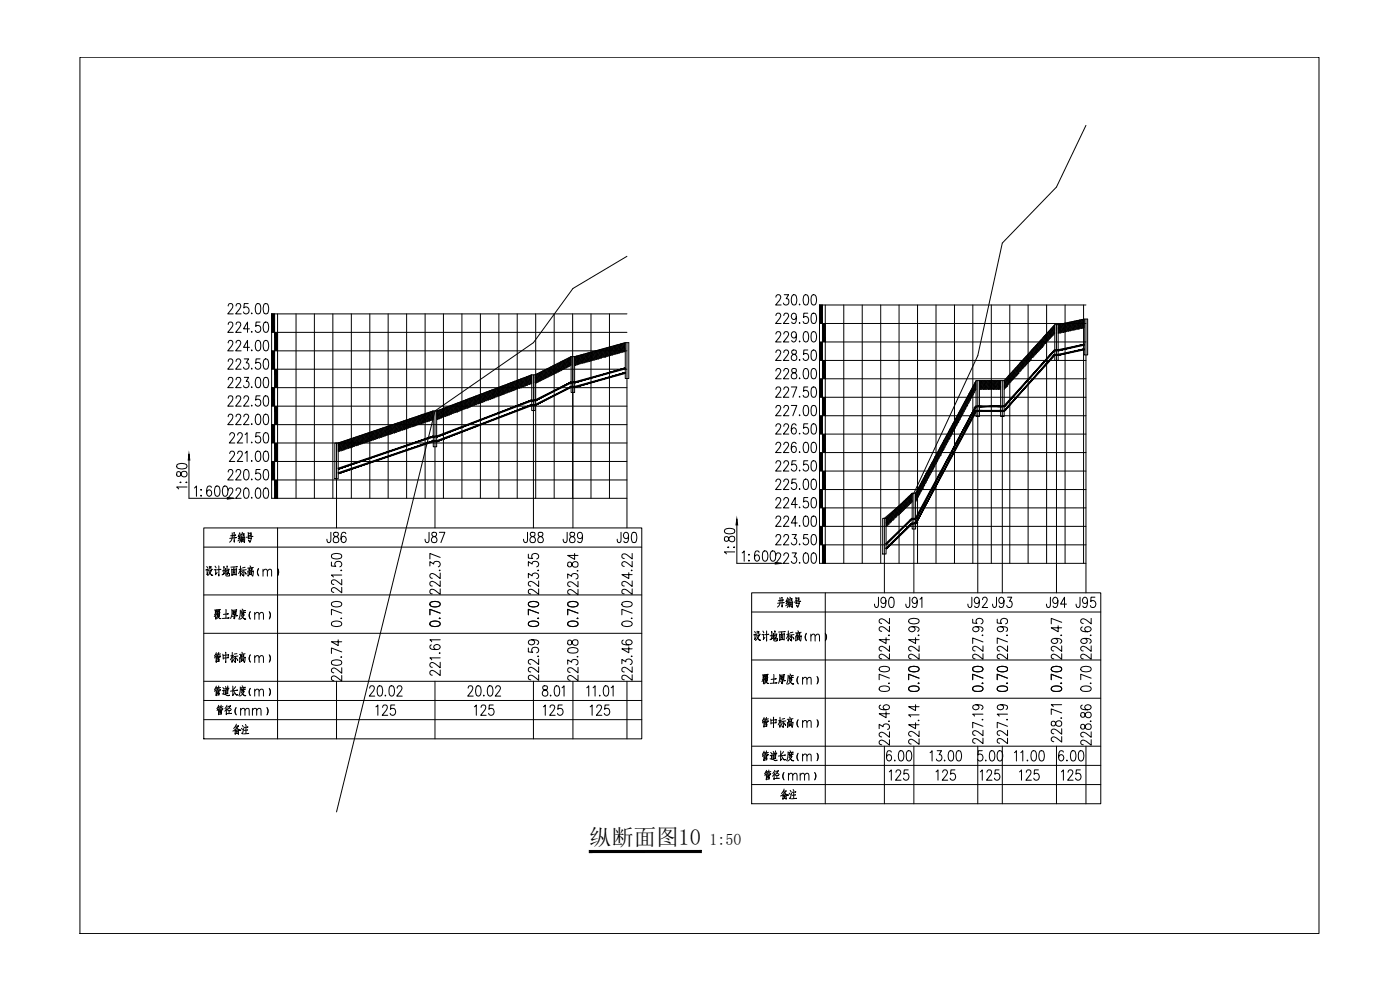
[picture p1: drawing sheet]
<svg xmlns="http://www.w3.org/2000/svg" width="420mm" height="297mm" viewBox="0 0 420 297" stroke-linecap="round" stroke-linejoin="round" font-family="sans-serif">
<defs><g id="words">
<text font-size="6.7" x="176.9" y="253.6">纵断面图10</text>
<text font-size="4.8" x="213" y="253.6">1:50</text>
</g></defs>
<g fill="none" stroke="#000" stroke-width=".3">
<path d="M325.9 37.6l-8.8 18.5-16.3 16.8-7.4 33.8-19.1 41.3M188.2 76.9l-16.3 9.7-11.8 16.2-29.6 20.5M68.5 91.8l.2-.6 .7-.1 .4 .3 .1 .6-1.5 2.2h1.6M68.5 97.4l.2-.6 .7-.2 .4 .3 .1 .6-1.5 2.2h1.6M70.9 91.8l.2-.6a.85 .85 0 0 1 1.1 .3 .85 .85 0 0 1-.3 1.2l-1.2 1.5h1.7M70.9 97.4l.2-.6a.85 .85 0 0 1 1.1 .3 .85 .85 0 0 1-.3 1.1l-1.2 1.5h1.7M74.5 91.1h-1.2l-.1 1.3a.96 .96 0 0 1 1.3 .1 .96 .96 0 0 1 0 1.3 .96 .96 0 0 1-1.3 .1l-.1-.3M74.9 98.7h-1.8l1.2-2.1v3.1M75.6 93.9l-.2 .2h.3M75.6 99.4v.3l.1-.1M77 91.2l.6-.1a1.45 1.45 0 0 1 .7 1.8l-.4 1.2-.6 .1a1.82 1.82 0 0 1-.6-2.5zM78 96.6h-1.1l-.2 1.3a.95 .95 0 0 1 1.3 .1 .95 .95 0 0 1 0 1.3 .95 .95 0 0 1-1.3 .1l-.1-.3"/>
<path d="M79.3 91.2l.6-.1a1.82 1.82 0 0 1 .6 2.5l-.2 .5-.6 .1a1.82 1.82 0 0 1-.6-2.5zM79.3 96.8l.6-.2a1.82 1.82 0 0 1 .6 2.5l-.2 .5-.6 .1a1.82 1.82 0 0 1-.6-2.5zM83.3 94.2v55.3M83.3 99.7h104.9M88.8 94.2v55.3M94.3 94.2v55.3M99.9 94.2v55.3M105.4 94.2v55.3M111 94.2v55.3M116.5 94.2v55.3M122 94.2v55.3M127.6 94.2v55.3"/>
<path d="M133.1 94.2v55.3M138.6 94.2v55.3M144.2 94.2v55.3M149.7 94.2v55.3M155.2 94.2v55.3M160.8 94.2v55.3M166.3 94.2v55.3M171.9 94.2v55.3M177.4 94.2v55.3M182.9 94.2v55.3M188.2 94.2h-106.7v55.3h106.7M232.9 89.2v-.2a.8 .8 0 0 1 .9-.6l.4 .3 .1 .6-.3 .8-1.2 1.4h1.6"/>
<path d="M232.9 94.7l.2-.6a.85 .85 0 0 1 1.2 .3 .85 .85 0 0 1-.3 1.2l-1.2 1.5h1.6M235.2 94.7l.5-.7h.5l.3 .3a1.04 1.04 0 0 1-.2 1.3l-1.2 1.5h1.7M235.4 88.4h1.3l-.7 1.2a.92 .92 0 0 1 .7 1.4 .92 .92 0 0 1-1.6-.1M237.9 88.6l.5-.2a2.4 2.4 0 0 1 .4 3l-.6 .1a1.82 1.82 0 0 1-.6-2.5zM239 95l-.1 .4a.72 .72 0 0 1-.6 .5 .72 .72 0 0 1-.7-.5 .89 .89 0 0 1 0-1 .89 .89 0 0 1 1.1-.3 2.78 2.78 0 0 1 0 2.8 .68 .68 0 0 1-1.1-.3M240 91.2l-.2 .2h.3M240 96.8l-.2 .1h.3M241.4 88.6l.6-.2a1.82 1.82 0 0 1 .6 2.5l-.3 .5-.5 .1a1.82 1.82 0 0 1-.6-2.5zM241.4 99.6l.6-.1a1.82 1.82 0 0 1 .6 2.5l-.3 .4-.5 .2a1.82 1.82 0 0 1-.6-2.5zM242.4 94h-1.2v1.3a.95 .95 0 0 1 1.2 .1 .95 .95 0 0 1 0 1.3 .95 .95 0 0 1-1.2 .1l-.2-.3M243.7 88.6l.6-.2a2 2 0 0 1 0 3.1h-.2a1.43 1.43 0 0 1-.7-1.7zM243.7 94.1l.6-.1a1.82 1.82 0 0 1 .6 2.5l-.2 .4-.6 .2a1.45 1.45 0 0 1-.7-1.8z"/>
<path d="M243.7 99.6l.6-.1a1.82 1.82 0 0 1 .6 2.5l-.2 .4-.6 .2a2.38 2.38 0 0 1-.4-3zM247.7 91.5v77.5M247.7 97.1h78.2M253.2 91.5v77.5M258.8 91.5v77.5M264.3 91.5v77.5M269.8 91.5v77.5M275.4 91.5v77.5M280.9 91.5v77.5M286.5 91.5v77.5M292 91.5v77.5M297.5 91.5v77.5"/>
<path d="M303.1 91.5v77.5M308.6 91.5v77.5M314.1 91.5v77.5M314.4 99.9l.6 .6M314.5 99.6l.5 .5M314.6 99.7l-.6 .6 .2 .2M314.7 99.4l.3 .3M314.9 99.2l.1 .1M315.2 99.9l.6 .6M315.2 99.5l.6 .6M315.2 99.1l.6 .6M315.2 98.8l.6 .5"/>
<path d="M315.4 99.7l-.6 .6M315.4 98.9l-.6 .6M315.4 99.3l-.6 .6M315.4 98.6l.4 .3M315.6 98.4l.2 .1M315.9 98.4l.7 .5-.3 .2M315.9 98.7l.7 .6-.3 .2M315.9 99.1l.7 .6-.3 .2M315.9 99.5l.7 .6-.3 .2-.4-.4M316 98l.6 .5-.3 .2M316.1 99.7l-.6 .6M316.1 98.2l-.6 .5"/>
<path d="M316.1 98.9l-.6 .6M316.1 99.3l-.6 .6M316.1 98.5l-.6 .6M316.2 97.8l.4 .4-.3 .2M316.3 97.6l.3 .2-.3 .2M316.6 97.4v10.7h1v-10.7M317.1 97.4v80.5M317.6 97.4h-1l-15.2 16.8M317.6 99.3l.4 .4M317.6 99.6l.3 .4M317.6 98.9l.4 .4M317.6 98.5l.4 .4"/>
<path d="M317.6 98.1l.4 .4M317.6 97.7l.4 .5M317.6 97.4l.4 .4M317.7 97.4l-.1 .1M317.7 97.8l-.1 .1M317.7 98.2h-.1M317.7 98.5l-.1 .1M317.7 98.9l-.1 .1M317.7 99.3l-.1 .1M317.7 99.7l-.1 .1M318 97.3v.1M318.2 97.3l-.4 .3"/>
<path d="M318.2 99.5l.3 .4M318.2 99.9h.1M318.2 99.1l.6 .6M318.2 98.7l.6 .6M318.2 98.4l.6 .5M318.2 98l.6 .5M318.2 97.6l.6 .6M318.2 97.3l.6 .5M318.4 97.4l-.6 .6M318.4 97.8l-.6 .6M318.4 98.2l-.6 .5M318.4 98.5l-.6 .6"/>
<path d="M318.4 99.3l-.6 .6M318.4 98.9l-.6 .6M318.4 99.7l-.2 .2M318.6 97.2l.2 .2M318.7 97.2h-.1M319 99.5l.2 .2M319 99.1l.5 .5M319 98.7l.6 .6M319 98.4l.6 .5M319 98l.6 .5M319 97.6l.6 .6M319 97.2l.6 .6"/>
<path d="M319.2 97.4l-.6 .6M319.2 97.8l-.6 .6M319.2 98.5l-.6 .6M319.2 99.3l-.5 .5M319.2 98.2l-.6 .5M319.2 98.9l-.6 .6M319.5 97h.1M319.6 97.4l-.5-.3-.5 .5M319.6 91.5v77.5M319.6 97l-.3 .2M319.8 99.5v.1M319.8 98.7l.5 .6"/>
<path d="M319.8 98.4l.5 .5M319.8 98l.5 .5M319.8 97.6l.5 .6M319.8 97.2l.5 .6M319.8 96.9l.5 .5M319.9 97l-.6 .6M319.9 97.8l-.6 .6M319.9 98.5l-.6 .6M319.9 98.9l-.6 .6M319.9 97.4l-.6 .6M319.9 98.2l-.6 .5M319.9 99.3l-.3 .3"/>
<path d="M320.2 96.8l.1 .2M320.5 98.7l.6 .6 .4-.4M320.5 99.1l.2 .3M320.5 98.4l.6 .5M320.5 98l.6 .5M320.5 97.6l.6 .6M320.5 97.2l.6 .6M320.5 96.8l.6 .6M320.6 96.8l-.4 .4M320.7 97.4l-.5 .6M320.7 98.9l-.5 .6-.4-.4M320.7 97l-.5 .6"/>
<path d="M320.7 97.8l-.5 .6M320.7 98.2l-.5 .5M320.7 98.5l-.5 .6M320.7 99.3l-.1 .1M320.8 96.7l.3 .3M321.1 96.6l-.2 .2M321.3 99.1l.1 .2M321.3 98.7l.4 .5M321.3 98.4l.5 .5M321.3 98l.5 .5M321.3 97.6l.5 .6M321.3 97.2l.5 .6"/>
<path d="M321.3 96.8l.5 .6M321.4 96.6l.4 .4M321.5 96.6l-.6 .6M321.5 97l-.6 .6M321.5 97.8l-.6 .6M321.5 98.2l-.6 .5M321.5 98.5l-.6 .6M321.5 97.4l-.6 .6M321.7 96.8l.4-.3 .5 .5M321.7 96.5l.1 .1M322.1 98.7l.3 .3M322.1 98.4l.5 .5"/>
<path d="M322.1 98l.5 .5M322.1 97.6l.5 .6M322.1 97.2l.5 .6M322.1 96.8l.5 .6M322.2 98.9l-.1 .2M322.2 96.6l-.5 .6M322.2 97l-.5 .6M322.2 97.4l-.5 .6M322.2 97.8l-.5 .6M322.2 98.2l-.5 .5M322.2 98.5l-.5 .6M322.4 96.4l.2 .2"/>
<path d="M322.5 96.3l-.1 .2M322.8 98.7l.1 .2M322.8 98.4l.5 .4M322.8 98l.6 .5M322.8 97.6l.6 .6M322.8 97.2l.6 .6M322.8 96.8l.6 .6M322.8 96.5l.6 .5M323 96.6l-.6 .6M323 97.4l-.6 .6M323 97l-.6 .6M323 97.8l-.6 .6"/>
<path d="M323 98.2l-.6 .5M323 98.5l-.4 .5M323.3 96.2l.1 .1M323.4 96.6l-.4-.3-.6 .5M323.5 96.1l-.3 .4M323.6 98.7v.1M323.6 98.4l.3 .3M323.6 98l.5 .5M323.6 97.6l.5 .6M323.6 97.2l.5 .6M323.6 96.8l.5 .6M323.6 96.5l.5 .5"/>
<path d="M323.6 96.1l.5 .5M323.8 96.3l-.6 .5M323.8 96.6l-.6 .6M323.8 97l-.6 .6M323.8 97.4l-.6 .6M323.8 97.8l-.6 .6M323.8 98.2l-.6 .5M323.8 98.5l-.3 .3M323.9 96l.2 .3M324 96v.1M324.3 98.4l.3 .2M324.3 98l.6 .5"/>
<path d="M324.3 97.6l.6 .6M324.3 97.2l.6 .6M324.3 96.8l.6 .6M324.3 96.5l.6 .5M324.3 96.1l.6 .5M324.5 95.9l-.5 .6M324.5 98.2l-.5 .5M324.5 96.3l-.5 .5M324.5 96.6l-.5 .6M324.5 97l-.5 .6M324.5 97.4l-.5 .6M324.5 97.8l-.5 .6"/>
<path d="M324.5 98.5v.1M324.6 95.9l.3 .4M324.9 95.8v.1M325 95.8l-.3 .3M325.1 98.4v.1M325.1 98l.3 .3M325.1 97.6l.3 .3M325.1 97.2l.3 .3M325.1 96.8l.3 .3M325.1 96.5l.3 .3M325.1 96.1l.3 .3M325.2 91.5v77.5"/>
<path d="M325.2 95.8l.2 .2M325.3 95.9l-.6 .6M325.3 96.3l-.6 .5M325.3 96.6l-.6 .6M325.3 97l-.6 .6M325.3 97.4l-.6 .6M325.3 97.8l-.6 .6M325.3 98.2l-.3 .3M325.4 95.7v10.8h1v-10.8h-1l-7.8 1.7M325.9 91.5h-80v77.5h80M325.9 95.7v82.2M68.5 102.9l.4-.8h.5l.5 .6-.4 1.1-1.1 1.5h1.6"/>
<path d="M68.5 108.4l.4-.7h.5l.5 .6-.4 1-1.1 1.5h1.6M68.5 113.9l.2-.5 .7-.2 .4 .3 .1 .6-1.5 2.2h1.6M68.5 119.5l.2-.6 .7-.1 .4 .3 .1 .6-1.5 2.2h1.6M70.9 102.9v-.5l.4-.3h.5l.4 .6-.3 1.1-1.2 1.5h1.7M70.9 108.4v-.4l.4-.3h.5l.4 .6-.3 1-1.2 1.5h1.7M70.9 113.9l.2-.5a.85 .85 0 0 1 1.1 .3 .85 .85 0 0 1-.3 1.1l-1.2 1.5h1.7M70.9 119.5l.2-.6 .7-.1 .2 .1 .2 .8-1.5 2.2h1.7M73.2 119.5l.5-.7 .7 .1 .2 .5-.3 1-1.2 1.5h1.6M73.3 107.7h1.3l-.7 1.2a.91 .91 0 0 1 .8 1.4 .91 .91 0 0 1-1.6-.1M73.3 113.2h1.3l-.7 1.2a.91 .91 0 0 1 .8 1.4 .91 .91 0 0 1-1.6-.1M74.9 104.2h-1.8l1.2-2.1v3.2M75.6 105v.3l.1-.2"/>
<path d="M75.6 110.5l-.2 .1h.3M75.6 116l-.2 .2h.3M77 102.3l.6-.2a2.13 2.13 0 0 1 0 3.2h-.3a2.26 2.26 0 0 1-.3-3zM77 113.4l.6-.2a1.45 1.45 0 0 1 .7 1.8l-.4 1.2-.6 .1a1.82 1.82 0 0 1-.6-2.5zM78 107.7h-1.1l-.2 1.3a.94 .94 0 0 1 1.3 .1 .94 .94 0 0 1 0 1.3 .94 .94 0 0 1-1.3 .1l-.1-.3M78 118.8h-1.1l-.2 1.3a1.02 1.02 0 0 1 1.7 .5 1.02 1.02 0 0 1-1.2 1.3l-.6-.6M79.3 102.3l.6-.2a1.84 1.84 0 0 1 .6 2.6l-.2 .4-.6 .2a1.84 1.84 0 0 1-.6-2.6zM79.3 107.9l.6-.2a1.82 1.82 0 0 1 .6 2.5l-.2 .4-.6 .2a1.82 1.82 0 0 1-.6-2.5zM79.3 113.4l.6-.2a1.82 1.82 0 0 1 .6 2.5l-.2 .5-.6 .1a1.82 1.82 0 0 1-.6-2.5zM79.3 118.9l.6-.1a1.82 1.82 0 0 1 .6 2.5l-.2 .4-.6 .2a1.82 1.82 0 0 1-.6-2.5zM83.3 105.3h104.9M83.3 110.8h104.9"/>
<path d="M83.3 116.3h104.9M139.8 120l.4 .3M140.1 119.9h.1M140.3 119.8l-.3 .3M140.4 119.7l.5 .6M140.5 119.9l-.5 .6M140.7 119.7l.2 .2M141 119.5l-.3 .2M141.1 119.7l.6 .6M141.2 119.5l.5 .4M141.3 119.5l-.6 .6M141.3 119.9l-.6 .6"/>
<path d="M141.5 119.3l.2 .2M141.5 119.3v.1M141.9 119.7l.5 .6M141.9 119.4l.5 .5M142.1 119.5l-.6 .6M142.1 119.9l-.6 .6M142.3 119l.1 .2M142.4 119.5l-.3-.3-.6 .5M142.6 119.7l.6 .6M142.6 119.4l.6 .5M142.6 119l.6 .5M142.8 118.8l-.5 .6"/>
<path d="M142.9 119.2l-.6 .5M142.9 119.5l-.6 .6M142.9 119.9l-.6 .6M142.9 118.8l.3 .4M143 119l.4-.4 .6 .6M143.2 118.7v.1M143.4 119.7l.6 .6M143.4 119.4l.6 .5M143.4 119l.6 .5M143.6 118.8l-.6 .6M143.6 119.2l-.6 .5M143.6 119.5l-.6 .6"/>
<path d="M143.6 119.9l-.6 .6M143.7 118.5l.3 .3M144 118.4h.1M144 118.3l-.2 .3M144.2 119.7l.6 .6M144.2 119.4l.6 .5M144.2 119l.6 .5M144.2 118.6l.6 .6M144.3 118.3l.5 .5M144.4 118.4l-.6 .6M144.4 118.8l-.6 .6M144.4 119.2l-.6 .5"/>
<path d="M144.4 119.5l-.6 .6M144.4 119.9l-.6 .6M144.5 118.2l.3 .2M144.6 118.1v.1M144.9 119.7l.6 .6M144.9 119.4l.6 .5M144.9 119l.6 .5M144.9 118.6l.6 .6M144.9 118.2l.6 .6M145.1 118l.4 .4M145.1 118l-.5 .6M145.1 118.4l-.5 .6"/>
<path d="M145.1 118.8l-.5 .6M145.1 119.2l-.5 .5M145.1 119.5l-.5 .6M145.1 119.9l-.5 .6M145.4 117.8l.1 .2M145.7 119.7l.5 .5M145.7 119.4l.6 .5M145.7 119l.6 .5M145.7 118.6l.6 .6M145.7 118.2l.6 .6M145.7 117.8l.6 .6M145.9 117.7l-.6 .5"/>
<path d="M145.9 118l-.6 .6M145.9 118.4l-.6 .6M145.9 118.8l-.6 .6M145.9 119.2l-.6 .5M145.9 119.5l-.6 .6M145.9 119.9l-.6 .6-.4-.4M145.9 117.6l.4 .4M146.2 117.5l.1 .1M146.5 119.7l.2 .3M146.5 119.4l.5 .5M146.5 119l.6 .5M146.5 118.6l.6 .6"/>
<path d="M146.5 118.2l.6 .6M146.5 117.8l.6 .6M146.5 117.5l.6 .5M146.5 117.4l-.4 .4M146.7 117.6l-.6 .6M146.7 118l-.6 .6M146.7 118.4l-.6 .6M146.7 118.8l-.6 .6M146.7 119.2l-.6 .5M146.7 119.5l-.6 .6M146.7 119.9l-.2 .2M146.7 117.3l.4 .3"/>
<path d="M147 117.2h.1M147.1 117.2l-.3 .3M147.2 119.7l.1 .1M147.2 119.4l.4 .3M147.2 119l.6 .5M147.2 118.6l.6 .6M147.2 118.2l.6 .6M147.2 117.8l.6 .6M147.2 117.5l.6 .5M147.3 117.1l.5 .5M147.4 117.2l-.6 .6M147.4 117.6l-.6 .6"/>
<path d="M147.4 118l-.6 .6M147.4 118.4l-.6 .6M147.4 118.8l-.6 .6M147.4 119.2l-.6 .5M147.4 119.5l-.3 .3M147.7 117l-.1 .1 .2 .1M148 119.4l.1 .1M148 118.6l.6 .6M148 118.2l.6 .6M148 117.8l.6 .6M148 117.5l.6 .5M148 117.1l.6 .5"/>
<path d="M148.1 116.8l.5 .4M148.2 116.9l-.6 .6M148.2 117.2l-.6 .6M148.2 117.6l-.6 .6M148.2 118l-.6 .6M148.2 118.4l-.6 .6M148.2 118.8l-.6 .6M148.2 119.2l-.5 .4M148.4 116.7l.2 .2M148.7 119l.2 .2M148.7 118.6l.5 .5M148.7 118.2l.6 .6"/>
<path d="M148.7 117.8l.6 .6M148.7 117.5l.6 .5M148.7 117.1l.6 .5M148.7 116.7l.6 .5M149 116.9l-.6 .6M149 117.2l-.6 .6M149 117.6l-.6 .6M149 118l-.6 .6M149 118.4l-.6 .6M149 118.8l-.6 .6-.4-.4M149.1 116.7l.4-.4 .6 .6M149.2 116.4l.1 .1"/>
<path d="M149.3 116.9l-.3-.4-.6 .6M149.5 118.6l.3 .3M149.5 118.2l.6 .5M149.5 117.8l.6 .6M149.5 117.5l.6 .5M149.5 117.1l.6 .5M149.5 116.7l.6 .5M149.7 116.5l-.6 .6M149.7 116.9l-.6 .6M149.7 117.2l-.6 .6M149.7 117.6l-.6 .6M149.7 118l-.6 .6"/>
<path d="M149.7 118.4l-.6 .6M149.7 118.8l-.1 .1M149.8 116.2l.3 .3M150.1 116.1h.1M150.2 116l-.3 .3M150.3 118.6h.1M150.3 118.2l.3 .3M150.3 117.8l.6 .6M150.3 117.5l.6 .5M150.3 117.1l.6 .5M150.3 116.7l.6 .5M150.3 116.3l.6 .6"/>
<path d="M150.3 116l.6 .5M150.5 116.1l-.6 .6M150.5 116.5l-.6 .6M150.5 116.9l-.6 .6M150.5 117.2l-.6 .6M150.5 117.6l-.6 .6M150.5 118l-.6 .6M150.5 118.4l-.3 .3M150.6 115.9l.3 .2M150.8 115.8l-.1 .1M151 118.2l.2 .1M151 117.8l.4 .4"/>
<path d="M151 117.5l.6 .5M151 117.1l.6 .5M151 116.7l.6 .5M151 116.3l.6 .6M151 115.9l.6 .6M151.2 115.6l.4 .5M151.2 115.7l-.5 .6M151.2 116.1l-.5 .6M151.2 116.5l-.5 .6M151.2 116.9l-.5 .6M151.2 117.2l-.5 .6M151.2 117.6l-.5 .6"/>
<path d="M151.2 118l-.4 .4M151.4 115.6l.2 .1M151.8 117.8l.2 .2M151.8 117.5l.5 .4M151.8 117.1l.6 .5M151.8 116.7l.6 .5M151.8 116.3l.6 .6M151.8 115.9l.6 .6M151.8 115.6l.6 .5M152 115.7l-.6 .6M152 116.1l-.6 .6M152 116.5l-.6 .6"/>
<path d="M152 116.9l-.6 .6M152 117.2l-.6 .6M152 117.6l-.5 .6M152.3 115.2l.1 .1M152.4 115.7l-.4-.4-.6 .6M152.6 117.5l.2 .2M152.6 117.1l.5 .5M152.6 116.7l.5 .5M152.6 116.3l.5 .6M152.6 115.9l.5 .6M152.6 115.6l.5 .5M152.6 115.2l.5 .5"/>
<path d="M152.6 115.1l-.4 .5M152.8 115.3l-.6 .6M152.8 115.7l-.6 .6M152.8 116.1l-.6 .6M152.8 116.5l-.6 .6M152.8 116.9l-.6 .6M152.8 117.2l-.6 .6M152.8 117.6l-.1 .1M152.8 115l.3 .3M153.1 114.9v.1M153.3 114.8l-.4 .4M153.3 116.7l.6 .5 .4-.3"/>
<path d="M153.3 117.1l.3 .3M153.3 116.3l.6 .6M153.3 115.9l.6 .6M153.3 115.6l.6 .5M153.3 115.2l.6 .5M153.4 114.8l.5 .5M153.5 115l-.6 .6M153.5 115.3l-.6 .6M153.5 115.7l-.6 .6M153.5 116.1l-.6 .6M153.5 116.5l-.6 .6M153.5 116.9l-.6 .6"/>
<path d="M153.5 117.2l-.1 .3M153.7 114.7l.2 .3M153.9 114.6l-.2 .2M154.1 117.1l.1 .1M154.1 116.3l.6 .6M154.1 115.9l.6 .6M154.1 115.6l.6 .5M154.1 115.2l.6 .5M154.1 114.8l.6 .5M154.2 114.5l.5 .5M154.3 114.6l-.6 .6M154.3 115l-.6 .6"/>
<path d="M154.3 115.3l-.6 .6M154.3 115.7l-.6 .6M154.3 116.1l-.6 .6M154.3 116.5l-.6 .6M154.5 114.4l.2 .2M154.9 116.7l.1 .1M154.9 116.3l.4 .4M154.9 115.9l.5 .6M154.9 115.6l.5 .5M154.9 115.2l.5 .5M154.9 114.8l.5 .5M154.9 114.4l.5 .6"/>
<path d="M155 114.2l.4 .4M155.1 114.2l-.6 .6M155.1 114.6l-.6 .6M155.1 115l-.6 .6M155.1 115.3l-.6 .6M155.1 115.7l-.6 .6M155.1 116.1l-.6 .6M155.1 116.5l-.6 .5-.4-.3M155.3 114.1l.1 .1M155.6 116.3l.2 .3M155.6 115.9l.5 .5M155.6 115.6l.6 .5"/>
<path d="M155.6 115.2l.6 .5M155.6 114.8l.6 .5M155.6 114.4l.6 .6M155.6 114l.6 .6M155.7 113.9l-.4 .5M155.8 114.2l-.5 .6M155.8 114.6l-.5 .6M155.8 115l-.5 .6M155.8 115.3l-.5 .6M155.8 115.7l-.5 .6M155.8 116.1l-.5 .6M155.9 113.9l.3 .3"/>
<path d="M156.2 113.8h.1M156.4 113.7l-.4 .3M156.4 115.9l.3 .3M156.4 115.6l.6 .5M156.4 115.2l.6 .5M156.4 114.8l.6 .5M156.4 114.4l.6 .6M156.4 114l.6 .6M156.4 113.7l.6 .5M156.6 113.8l-.6 .6M156.6 114.2l-.6 .6M156.6 114.6l-.6 .6"/>
<path d="M156.6 115l-.6 .6M156.6 115.3l-.6 .6M156.6 115.7l-.6 .6M156.6 116.1l-.2 .2M156.7 113.6l.3 .2M157 113.4l-.2 .3M157.2 115.9v.1M157.2 115.6l.3 .3M157.2 115.2l.5 .5M157.2 114.8l.5 .5M157.2 114.4l.5 .6M157.2 114l.5 .6"/>
<path d="M157.2 113.7l.5 .5M157.3 113.4l.4 .4M157.3 113.4l-.5 .6M157.3 113.8l-.5 .6M157.3 114.2l-.5 .6M157.3 114.6l-.5 .6M157.3 115l-.5 .6M157.3 115.3l-.5 .6M157.3 115.7l-.3 .4M157.5 113.2l.2 .2M157.6 113.2v.1M157.9 115.6l.2 .1"/>
<path d="M157.9 115.2l.5 .4M157.9 114.8l.6 .5M157.9 114.4l.6 .6M157.9 114l.6 .6M157.9 113.7l.6 .5M157.9 113.3l.6 .5M158.1 113l.4 .4M158.1 113.1l-.5 .6M158.1 113.4l-.5 .6M158.1 113.8l-.5 .6M158.1 114.2l-.5 .6M158.1 114.6l-.5 .6"/>
<path d="M158.1 115l-.5 .6M158.1 115.3l-.5 .6M158.4 112.9l.1 .2M158.7 115.2l.2 .2M158.7 114.8l.5 .5M158.7 114.4l.5 .6M158.7 114l.5 .6M158.7 113.7l.5 .5M158.7 113.3l.5 .5M158.7 112.9l.5 .5M158.8 112.8l-.5 .5M158.9 113.1l-.6 .6"/>
<path d="M158.9 113.4l-.6 .6M158.9 113.8l-.6 .6M158.9 114.2l-.6 .6M158.9 114.6l-.6 .6M158.9 115l-.6 .6M158.9 115.3l-.1 .1M158.9 112.7l.3 .4M159.2 112.6v.1M159.5 114.8l.1 .1M159.5 114.4l.1 .1M159.5 114l.1 .2M159.5 113.7l.1 .1"/>
<path d="M159.5 113.3l.1 .1M159.5 112.9l.1 .1M159.6 112.5v10.7h1v-10.7h-1l-28.5 10.8M159.6 112.6l-.2-.1-.3 .4M159.6 112.7l-.5 .6M159.6 113.1l-.5 .6M159.6 113.5l-.5 .5M159.6 113.9l-.5 .5M159.6 114.2l-.5 .6M159.6 114.6l-.5 .6M159.6 115l-.1 .1M160.1 112.5v45.9"/>
<path d="M160.6 114.8l.2 .2M160.6 114.4l.2 .2M160.6 114l.2 .2M160.6 113.7l.2 .1M160.6 113.3l.2 .1M160.6 112.9l.2 .2M160.6 112.5l.2 .2M161 114.8l.1 .1M161 114.4l.3 .4M161 114l.5 .6M161 113.7l.5 .5M161 113.3l.5 .5"/>
<path d="M161 112.9l.5 .5M161 112.5l.5 .6M161.1 112.2l.4 .5M161.1 112.3l-.5 .5M161.1 113.1l-.5 .5M161.1 113.4l-.5 .6M161.1 112.7l-.5 .5M161.1 113.8l-.5 .6M161.1 114.2l-.5 .6M161.1 114.6l-.4 .5M161.3 112.1l.2 .2M161.4 112v.1"/>
<path d="M161.7 114.4l.1 .1M161.7 114l.4 .4M161.7 113.7l.6 .5M161.7 113.3l.6 .5M161.7 112.9l.6 .5M161.7 112.5l.6 .6M161.7 112.1l.6 .6M161.8 111.8l.5 .5M161.9 111.9l-.5 .6M161.9 112.3l-.5 .6M161.9 112.7l-.5 .6M161.9 113.1l-.5 .6"/>
<path d="M161.9 113.4l-.5 .6M161.9 113.8l-.5 .6M161.9 114.2l-.5 .5M162.1 111.7l.2 .2M162.2 111.7h-.1M162.5 114l.1 .1M162.5 113.7l.3 .3M162.5 113.3l.6 .5M162.5 112.9l.6 .5M162.5 112.5l.6 .6M162.5 112.1l.6 .6M162.5 111.7l.6 .6"/>
<path d="M162.6 111.4l.5 .5M162.7 111.5l-.6 .6M162.7 111.9l-.6 .6M162.7 112.3l-.6 .6M162.7 112.7l-.6 .6M162.7 113.1l-.6 .6M162.7 113.4l-.6 .6M162.7 113.8l-.5 .5M162.8 111.3l.3 .2M162.9 111.3h.1M163.3 113.7h.1M163.3 113.3l.3 .3"/>
<path d="M163.3 112.9l.5 .5M163.3 112.5l.5 .6M163.3 112.1l.5 .6M163.3 111.7l.5 .6M163.3 111.3l.5 .6M163.4 111.1l.4 .4M163.4 111.2l-.5 .5M163.4 111.5l-.5 .6M163.4 111.9l-.5 .6M163.4 112.3l-.5 .6M163.4 112.7l-.5 .6M163.4 113.1l-.5 .6"/>
<path d="M163.4 113.4l-.4 .5M163.7 110.9l.1 .3M164 113.3l.1 .1M164 112.9l.4 .3M164 112.5l.6 .6M164 112.1l.6 .6M164 111.7l.6 .6M164 111.3l.6 .6M164 110.9l.6 .6M164.1 110.7l.5 .5M164.2 110.8l-.6 .5M164.2 111.2l-.6 .5"/>
<path d="M164.2 111.5l-.6 .6M164.2 111.9l-.6 .6M164.2 112.3l-.6 .6M164.2 112.7l-.6 .6M164.2 113.1l-.5 .4M164.5 110.5l.1 .3M164.8 112.9l.1 .1M164.8 112.5l.3 .3M164.8 112.1l.5 .6M164.8 111.7l.5 .6M164.8 111.3l.5 .6M164.8 110.9l.5 .6"/>
<path d="M164.8 110.6l.5 .6M164.9 110.3l.4 .5M165 110.4l-.6 .5M165 110.8l-.6 .5M165 111.2l-.6 .5M165 111.5l-.6 .6M165 111.9l-.6 .6M165 112.3l-.6 .6M165 112.7l-.5 .4M165.3 110.1v.3M165.6 112.5v.1M165.6 112.1l.3 .4"/>
<path d="M165.6 111.7l.5 .6M165.6 111.3l.5 .6M165.6 110.9l.5 .6M165.6 110.6l.5 .6M165.6 110.2l.5 .6M165.6 109.9l.5 .5M165.7 110l-.5 .6M165.7 110.4l-.5 .5M165.7 110.8l-.5 .5M165.7 111.2l-.5 .5M165.7 111.5l-.5 .6M165.7 111.9l-.5 .6"/>
<path d="M165.7 112.3l-.4 .5M165.9 109.8l.2 .2M166 109.7l-.1 .1M166.3 112.1l.1 .1M166.3 111.7l.4 .4M166.3 111.3l.6 .6M166.3 110.9l.6 .6M166.3 110.6l.6 .6M166.3 110.2l.6 .6M166.3 109.8l.6 .6M166.4 109.5l.5 .5M166.5 109.6l-.6 .6"/>
<path d="M166.5 110l-.6 .6M166.5 110.4l-.6 .5M166.5 110.8l-.6 .5M166.5 111.2l-.6 .5M166.5 111.5l-.6 .6M166.5 111.9l-.4 .5M166.7 109.4l.2 .2M166.8 109.3l-.1 .1M167.1 111.7l.1 .1M167.1 111.3l.3 .4M167.1 110.9l.6 .6M167.1 110.6l.6 .6"/>
<path d="M167.1 110.2l.6 .6M167.1 109.8l.6 .6M167.1 109.4l.6 .6M167.2 109.2l.5 .4M167.3 109.2l-.6 .6M167.3 109.6l-.6 .6M167.3 110l-.6 .6M167.3 110.4l-.6 .5M167.3 110.8l-.6 .5M167.3 111.2l-.6 .5M167.3 111.5l-.5 .5M167.4 109l.3 .2"/>
<path d="M167.5 109h.1M167.8 111.3l.1 .1M167.8 110.9l.4 .4M167.8 110.6l.6 .6M167.8 110.2l.6 .6M167.8 109.8l.6 .6M167.8 109.4l.6 .6M167.8 109l.6 .6M167.9 108.8l.5 .4M168 108.9l-.5 .5M168 109.2l-.5 .6M168 109.6l-.5 .6"/>
<path d="M168 110l-.5 .6M168 110.4l-.5 .5M168 110.8l-.5 .5M168 111.2l-.4 .4M168.3 108.6l.1 .3M168.6 110.9l.1 .1M168.6 110.6l.3 .3M168.6 110.2l.6 .6M168.6 109.8l.6 .6M168.6 109.4l.6 .6M168.6 109l.6 .6M168.6 108.7l.6 .5"/>
<path d="M168.7 108.4l.5 .5M168.8 108.5l-.6 .5M168.8 108.9l-.6 .5M168.8 109.2l-.6 .6M168.8 109.6l-.6 .6M168.8 110l-.6 .6M168.8 110.4l-.6 .5M168.8 110.8l-.5 .4M169.1 108.2l.1 .3M169.4 110.6h.1M169.4 110.2l.3 .3M169.4 109.8l.6 .6"/>
<path d="M169.4 109.4l.6 .6M169.4 109l.6 .6M169.4 108.7l.6 .5M169.4 108.3l.6 .6M169.4 108l.6 .5M169.6 108.1l-.6 .6M169.6 108.5l-.6 .5M169.6 108.9l-.6 .5M169.6 109.2l-.6 .6M169.6 109.6l-.6 .6M169.6 110l-.6 .6M169.6 110.4l-.5 .4"/>
<path d="M169.9 107.8l.1 .3M170.1 110.2l.1 .1M170.1 109.8l.4 .3M170.1 109.4l.6 .6M170.1 109l.6 .6M170.1 108.7l.6 .5M170.1 108.3l.6 .6M170.1 107.9l.6 .6M170.2 107.6l.5 .5M170.3 107.7l-.6 .6M170.3 108.1l-.6 .6M170.3 108.5l-.6 .5"/>
<path d="M170.3 108.9l-.6 .5M170.3 109.2l-.6 .6M170.3 109.6l-.6 .6M170.3 110l-.4 .4M170.5 107.5l.2 .2M170.6 107.4l-.1 .1M170.9 109.8l.1 .1M170.9 109.4l.3 .4M170.9 109l.5 .6M170.9 108.7l.5 .5M170.9 108.3l.5 .5M170.9 107.9l.5 .5"/>
<path d="M170.9 107.5l.5 .6M171 107.2l.4 .5M171.1 107.3l-.6 .6M171.1 107.7l-.6 .6M171.1 108.1l-.6 .6M171.1 108.5l-.6 .5M171.1 108.9l-.6 .5M171.1 109.2l-.6 .6M171.1 109.6l-.5 .5M171.2 107.1l.2 .2M171.4 107v10.8h1.1v-10.8M171.4 107l-.1 .1"/>
<path d="M171.4 107.4l-.1 .1M171.4 107.8l-.1 .1M171.4 108.1l-.1 .2M171.4 108.5l-.1 .2M171.4 108.9l-.1 .1M171.4 109.3l-.1 .1M171.9 107v51.4M172.5 107h-1.1l-10.8 5.4M172.5 109.5l.1 .1M172.5 109.1l.4 .4M172.5 108.7l.5 .5M172.5 108.3l.5 .6"/>
<path d="M172.5 107.9l.5 .6M172.5 107.6l.5 .5M172.6 107l-.1 .1 .5 .6M172.6 107.7l-.1 .2M172.6 107.3l-.1 .2M172.6 108.1l-.1 .2M172.6 108.5l-.1 .2M172.6 108.9l-.1 .1M172.6 109.2l-.1 .2M172.6 107l.4 .3M172.9 106.9l.1 .1M173.1 106.8l-.3 .3"/>
<path d="M173.2 109.4v.1M173.2 109l.3 .4M173.2 108.7l.6 .5M173.2 108.3l.6 .6M173.2 107.9l.6 .6M173.2 107.5l.6 .6M173.2 107.1l.6 .6M173.2 106.8l.6 .5M173.4 107l-.6 .5M173.4 107.3l-.6 .6M173.4 107.7l-.6 .6M173.4 108.1l-.6 .6"/>
<path d="M173.4 108.5l-.6 .5M173.4 108.9l-.6 .5M173.4 109.2l-.3 .3M173.5 106.7l.3 .3M173.6 106.7v.1M173.9 109l.2 .2M173.9 108.7l.5 .4M173.9 108.3l.6 .6M173.9 107.9l.6 .6M173.9 107.5l.6 .6M173.9 107.1l.6 .6M173.9 106.8l.6 .5"/>
<path d="M174.1 106.6l-.5 .5M174.1 107l-.5 .5M174.1 107.3l-.5 .6M174.1 107.7l-.5 .6M174.1 108.1l-.5 .6M174.1 108.5l-.5 .5M174.1 108.9l-.5 .4M174.1 106.5l.4 .5M174.4 106.5l.1 .1M174.7 106.4l-.4 .4M174.7 108.7l.3 .3M174.7 108.3l.6 .6"/>
<path d="M174.7 107.9l.6 .6M174.7 107.5l.6 .6M174.7 107.1l.6 .6M174.7 106.8l.6 .5M174.7 106.4l.6 .6M174.9 106.6l-.6 .5M174.9 107l-.6 .5M174.9 107.3l-.6 .6M174.9 107.7l-.6 .6M174.9 108.1l-.6 .6M174.9 108.5l-.6 .5M174.9 108.9l-.2 .1"/>
<path d="M175 106.3l.3 .3M175.2 106.2l-.1 .2M175.5 108.7l.1 .1M175.5 108.3l.4 .4M175.5 107.9l.6 .6M175.5 107.5l.6 .6M175.5 107.1l.6 .6M175.5 106.8l.6 .5M175.5 106.4l.6 .6M175.7 106.6l-.6 .5M175.7 107l-.6 .5M175.7 107.3l-.6 .6"/>
<path d="M175.7 107.7l-.6 .6M175.7 108.1l-.6 .6M175.7 108.5l-.5 .4M175.9 106.1l.2 .1M176.1 106.6l-.4-.4-.6 .6M176.2 107.9l.6 .6 .4-.4M176.2 108.3l.3 .3M176.2 107.5l.6 .6M176.2 107.1l.6 .6M176.2 106.8l.6 .5M176.2 106.4l.6 .6M176.2 106l.6 .6"/>
<path d="M176.3 105.9l-.5 .5M176.4 106.2l-.6 .6M176.4 106.6l-.6 .5M176.4 107l-.6 .5M176.4 107.3l-.6 .6M176.4 107.7l-.6 .6M176.4 108.1l-.6 .6M176.4 108.5l-.1 .1M176.5 105.9l.3 .3M176.8 105.8l-.2 .2M177 108.3l.1 .1M177 107.9l.4 .4"/>
<path d="M177 107.5l.6 .6M177 107.1l.6 .6M177 106.8l.6 .5M177 106.4l.6 .6M177 106l.6 .6M177.1 105.7l.5 .5M177.2 105.8l-.6 .6M177.2 106.2l-.6 .6M177.2 106.6l-.6 .5M177.2 107l-.6 .5M177.2 107.3l-.6 .6M177.2 107.7l-.6 .6"/>
<path d="M177.4 105.6l.2 .2M177.7 107.9l.2 .3M177.7 107.5l.6 .6M177.7 107.1l.6 .6M177.7 106.8l.6 .5M177.7 106.4l.6 .6M177.7 106l.6 .6M177.7 105.6l.6 .6M177.9 105.5l-.5 .5M178 105.8l-.6 .6M178 106.2l-.6 .6M178 106.6l-.6 .5"/>
<path d="M178 107l-.6 .5M178 107.3l-.6 .6M178 107.7l-.6 .6M178 105.5l.3 .3M178.3 105.4l-.1 .2M178.5 107.9l.1 .1M178.5 107.5l.4 .4M178.5 107.1l.6 .6M178.5 106.8l.6 .5M178.5 106.4l.6 .6M178.5 106l.6 .6M178.5 105.6l.6 .6"/>
<path d="M178.6 105.3l.5 .5M178.7 105.4l-.5 .6M178.7 105.8l-.5 .6M178.7 106.2l-.5 .6M178.7 106.6l-.5 .5M178.7 107l-.5 .5M178.7 107.3l-.5 .6M178.7 107.7l-.3 .3M178.9 105.2l.2 .2M179.3 107.5l.2 .2M179.3 107.1l.5 .5M179.3 106.8l.6 .5"/>
<path d="M179.3 106.4l.6 .6M179.3 106l.6 .6M179.3 105.6l.6 .6M179.3 105.2l.6 .6M179.4 105.1l-.5 .5M179.5 105.4l-.6 .6M179.5 105.8l-.6 .6M179.5 106.2l-.6 .6M179.5 106.6l-.6 .5M179.5 107l-.6 .5M179.5 107.3l-.6 .6M179.5 105.1l.4 .3"/>
<path d="M179.8 105l.1 .1M179.9 104.9l-.2 .3M180.1 107.5v.1M180.1 107.1l.3 .4M180.1 106.8l.5 .5M180.1 106.4l.5 .6M180.1 106l.5 .6M180.1 105.6l.5 .6M180.1 105.2l.5 .6M180.1 104.9l.5 .5M180.2 105.1l-.5 .5M180.2 105.4l-.5 .6"/>
<path d="M180.2 105.8l-.5 .6M180.2 106.2l-.5 .6M180.2 106.6l-.5 .5M180.2 107l-.5 .5M180.2 107.3l-.2 .3M180.5 104.8l.1 .3M180.8 107.1l.2 .2M180.8 106.8l.5 .4M180.8 106.4l.6 .6M180.8 106l.6 .6M180.8 105.6l.6 .6M180.8 105.2l.6 .6"/>
<path d="M180.8 104.8l.6 .6M181 105.1l-.5 .5M181 105.4l-.5 .6M181 105.8l-.5 .6M181 106.2l-.5 .6M181 106.6l-.5 .5M181 107l-.5 .4M181.2 104.8l.4-.3 .5 .6M181.3 104.6l.1 .1M181.4 105.1l-.4-.4-.5 .5M181.6 106.8l.3 .3M181.6 106.4l.5 .6"/>
<path d="M181.6 106l.5 .6M181.6 105.6l.5 .6M181.6 105.2l.5 .6M181.6 104.8l.5 .6M181.8 104.7l-.6 .5M181.8 105.1l-.6 .5M181.8 105.4l-.6 .6M181.8 105.8l-.6 .6M181.8 106.2l-.6 .6M181.8 106.6l-.6 .5M181.8 107l-.2 .2M181.9 104.4l.2 .3"/>
<path d="M182.1 104.4l-.1 .1M182.4 106.8l.1 .1M182.4 106.4l.4 .4M182.4 106l.5 .6M182.4 105.6l.5 .6M182.4 105.2l.5 .6M182.4 104.8l.5 .6M182.4 104.5l.5 .6M182.5 104.3l.4 .4M182.5 104.3l-.5 .5M182.5 104.7l-.5 .5M182.5 105.1l-.5 .5"/>
<path d="M182.5 105.4l-.5 .6M182.5 105.8l-.5 .6M182.5 106.2l-.5 .6M182.5 106.6l-.4 .4M182.7 104.5l.4-.4 .6 .6M182.8 104.2l.1 .1M183.1 106l.6 .6 .4-.4M183.1 106.4l.3 .3M183.1 105.6l.6 .6M183.1 105.2l.6 .6M183.1 104.8l.6 .6M183.1 104.5l.6 .6"/>
<path d="M183.3 104.3l-.6 .5M183.3 104.7l-.6 .5M183.3 105.1l-.6 .5M183.3 105.4l-.6 .6M183.3 105.8l-.6 .6M183.3 106.2l-.6 .6M183.3 106.6l-.1 .1M183.4 104l.3 .3M183.7 103.9l-.2 .2M183.9 106.4l.1 .1M183.9 105.6l.5 .6M183.9 105.2l.5 .6"/>
<path d="M183.9 104.8l.5 .6M183.9 104.5l.5 .6M183.9 104.1l.5 .6M184 103.8l.4 .5M184.1 103.9l-.6 .6M184.1 104.3l-.6 .5M184.1 104.7l-.6 .5M184.1 105.1l-.6 .5M184.1 105.4l-.6 .6M184.1 105.8l-.6 .6M184.3 103.7l.1 .2M184.6 106l.3 .2"/>
<path d="M184.6 105.6l.6 .6M184.6 105.2l.6 .6M184.6 104.8l.6 .6M184.6 104.5l.6 .6M184.6 104.1l.6 .6M184.6 103.7l.6 .6M184.7 103.6l-.4 .5M184.8 103.9l-.5 .6M184.8 104.3l-.5 .5M184.8 104.7l-.5 .5M184.8 105.1l-.5 .5M184.8 105.4l-.5 .6"/>
<path d="M184.8 105.8l-.5 .6-.4-.4M184.8 106.2l-.1 .1M184.9 103.6l.3 .3M185.2 103.5h.1M185.2 103.5l-.2 .2M185.4 106l.1 .1M185.4 105.2l.6 .6M185.4 104.8l.6 .6M185.4 104.5l.6 .6M185.4 104.1l.6 .6M185.4 103.7l.6 .6M185.5 103.4l.5 .5"/>
<path d="M185.6 103.5l-.6 .6M185.6 103.9l-.6 .6M185.6 104.3l-.6 .5M185.6 104.7l-.6 .5M185.6 105.1l-.6 .5M185.6 105.4l-.6 .6M185.6 105.8l-.3 .3M185.8 103.3l.2 .2M186.2 105.6l.1 .3M186.2 105.2l.5 .5M186.2 104.8l.5 .6M186.2 104.5l.5 .6"/>
<path d="M186.2 104.1l.5 .6M186.2 103.7l.5 .6M186.2 103.3l.5 .6M186.3 103.2l-.5 .5M186.3 103.5l-.5 .6M186.3 103.9l-.5 .6M186.3 104.3l-.5 .5M186.3 104.7l-.5 .5M186.3 105.1l-.5 .5M186.3 105.4l-.5 .6-.4-.4M186.4 103.2l.3 .3M186.7 103.1v.1"/>
<path d="M186.8 103.1l-.3 .2M186.9 105.6h.1M186.9 105.2l.4 .4M186.9 104.8l.6 .6M186.9 104.5l.6 .6M186.9 104.1l.6 .6M186.9 103.7l.6 .6M186.9 103.3l.6 .6M187 103l.5 .5M187.1 103.2l-.6 .5M187.1 103.5l-.6 .6M187.1 103.9l-.6 .6"/>
<path d="M187.1 104.3l-.6 .5M187.1 104.7l-.6 .5M187.1 105.1l-.6 .5M187.1 105.4l-.3 .3M187.3 102.9l.2 .3M187.4 102.9h-.1M187.6 102.8v10.8h1.1v-10.8h-1.1l-15.1 4.2M187.6 103l-.3 .3M187.6 103.4l-.3 .3M187.6 103.7l-.3 .4M187.6 104.1l-.3 .4M187.6 104.5l-.3 .3"/>
<path d="M187.6 104.9l-.3 .3M187.6 105.3l-.2 .3M188.2 102.8v55.6M232.9 100.2l.2-.6a.85 .85 0 0 1 1.2 .4 .85 .85 0 0 1-.3 1.1l-1.2 1.5h1.6M232.9 105.8v-.2a.8 .8 0 0 1 .9-.6l.4 .3 .1 .6-1.5 2.2h1.6M232.9 111.3v-.1a.8 .8 0 0 1 .9-.6l.4 .3 .1 .5-1.5 2.3h1.6M232.9 116.8l.2-.6a.85 .85 0 0 1 1.2 .4 .85 .85 0 0 1-.3 1.1l-1.2 1.5h1.6M235.2 100.2l.5-.7h.5l.3 .3a1.04 1.04 0 0 1-.2 1.3l-1.2 1.5h1.7M235.2 105.8l.5-.8h.5l.3 .3a1.1 1.1 0 0 1-.2 1.4l-1.2 1.4h1.7M235.2 111.3l.5-.7h.5l.3 .3a1.04 1.04 0 0 1-.2 1.3l-1.2 1.5h1.7M235.2 116.8l.5-.7h.5l.3 .3a1.04 1.04 0 0 1-.2 1.3l-1.2 1.5h1.7M237.5 116.1h1.6l-1.2 3.1"/>
<path d="M237.7 105.2a.67 .67 0 0 0 .2 1 .99 .99 0 0 1 1.2 .9 .99 .99 0 0 1-1 1 1.03 1.03 0 0 1-.6-1.2 1.03 1.03 0 0 1 1.2-.7 .72 .72 0 0 0 .2-1l-.4-.2zM237.7 110.7a.67 .67 0 0 0 .2 1 .98 .98 0 0 1 1.3 1.1 .98 .98 0 0 1-1.5 .7 1.22 1.22 0 0 1 0-1.3 1.22 1.22 0 0 1 1.2-.6 .7 .7 0 0 0-.4-1zM239 100.5l-.1 .5a.72 .72 0 0 1-.6 .4 .72 .72 0 0 1-.7-.4 .89 .89 0 0 1 0-1.1 .89 .89 0 0 1 1.1-.3 2.38 2.38 0 0 1-.4 3l-.6-.2-.1-.3M240 102.3v.3l.1-.2M240 107.9v.2l.1-.1M240 113.4l-.2 .1h.3M240 118.9l-.2 .2h.3M241.4 110.7l.6-.1a1.82 1.82 0 0 1 .6 2.5l-.3 .4-.5 .2a1.82 1.82 0 0 1-.6-2.5zM242.4 105h-1.2v1.4a1.01 1.01 0 0 1 1.6 .5 1.01 1.01 0 0 1-1.2 1.2l-.6-.5M242.4 116.1h-1.2v1.3a.95 .95 0 0 1 1.2 .1 .95 .95 0 0 1 0 1.3 .95 .95 0 0 1-1.2 .1l-.2-.3M243.7 105.2l.6-.2a2.04 2.04 0 0 1 0 3.1h-.2a2.4 2.4 0 0 1-.4-2.9zM243.7 110.7l.6-.1a1.99 1.99 0 0 1 0 3.1h-.2a1.45 1.45 0 0 1-.7-1.8z"/>
<path d="M243.7 116.2l.6-.1a1.82 1.82 0 0 1 .6 2.5l-.2 .5-.6 .1a1.45 1.45 0 0 1-.7-1.8zM247.7 102.6h78.2M247.7 108.1h78.2M247.7 113.7h78.2M247.7 119.2h78.2M290 119.7l.6 .6M290.1 119.5l.5 .4M290.2 119.5l-.3 .3M290.2 119.9l-.6 .6M290.2 119.2l.4 .3M290.4 119l.2 .2M290.5 118.7l.1 .1"/>
<path d="M290.7 119.7l.5 .5M290.7 119.4l.6 .5M290.7 119l.6 .5M290.7 118.6l.6 .6M290.8 118.2l.5 .6M290.9 118l.4 .4M290.9 118l-.1 .1M290.9 118.4l-.5 .5M290.9 118.8l-.5 .6M290.9 119.2l-.5 .5M290.9 119.5l-.5 .6M290.9 119.9l-.5 .6"/>
<path d="M291 117.8l.3 .2M291.2 117.5l.1 .1M291.5 119l.2 .2-.6 .5M291.5 119.4h.1M291.5 118.6l.3 .3M291.5 118.2l.5 .5M291.5 117.8l.6 .6M291.5 117.5l.6 .5M291.5 117.1l.6 .5M291.6 116.7l.5 .5M291.7 116.9l-.4 .3M291.7 117.2l-.6 .6"/>
<path d="M291.7 117.6l-.6 .6M291.7 118l-.6 .6M291.7 118.4l-.6 .6M291.7 118.8l-.6 .6M291.7 116.5l.4 .4M291.8 116.2l.3 .3M292 116l.1 .1M292.1 118.3l-.2 .3M292.3 117.8l.1 .1M292.3 117.5l.2 .2M292.3 117.1l.3 .3M292.3 116.7l.5 .5"/>
<path d="M292.3 116.3l.5 .6M292.3 115.9l.5 .6M292.3 115.6l.5 .5M292.4 115.3l.4 .4M292.5 115.3l-.3 .3M292.5 115.7l-.6 .6M292.5 116.1l-.6 .6M292.5 116.5l-.6 .6M292.5 116.9l-.6 .6M292.5 117.2l-.6 .6M292.5 117.6l-.6 .6M292.5 115l.3 .3"/>
<path d="M292.6 114.8l.2 .2M292.8 114.5v.1M292.9 114.2v10.8h1v-10.8M292.9 114.5l-.3 .3M292.9 114.9l-.3 .3M292.9 115.3l-.3 .3M292.9 115.6l-.3 .3M292.9 116l-.3 .3M292.9 116.4l-.3 .3M292.9 116.8l-.3 .3M293.4 114.2v63.7M293.9 114.2h-1l-18.1 33.8"/>
<path d="M293.9 114.2h7.5M293.9 114.6l.5 .4M293.9 115l.5 .3M293.9 115.4l.5 .3M293.9 115.8l.5 .3M293.9 116.1l.5 .4M293.9 116.5l.5 .4 .4-.4M293.9 116.9h.1M294 114.2h-.1M294 116.5h-.1M294 114.2l.4 .4M294.4 114.2l-.2 .2"/>
<path d="M294.5 116.3l.6 .6 .4-.4M294.5 116.7l.3 .2M294.5 115.9l.6 .6M294.5 115.6l.6 .5M294.5 115.2l.6 .5M294.5 114.8l.6 .5M294.5 114.4l.6 .6M294.8 114.6l-.6 .6M294.8 115l-.6 .6M294.8 115.3l-.6 .6M294.8 115.7l-.6 .6M294.8 116.1l-.6 .6"/>
<path d="M295.1 114.6l-.3-.4-.6 .6M295.1 114.2l-.2 .2M295.3 116.3l.6 .6 .4-.4M295.3 116.7l.2 .2M295.3 115.9l.6 .6M295.3 115.6l.6 .5M295.3 115.2l.6 .5M295.3 114.8l.6 .5M295.3 114.4l.6 .6M295.5 114.6l-.6 .6M295.5 115l-.6 .6M295.5 115.3l-.6 .6"/>
<path d="M295.5 115.7l-.6 .6M295.5 116.1l-.6 .6M295.9 114.6l-.4-.4-.6 .6M295.9 114.2l-.2 .2M296.1 116.3l.6 .6 .3-.4M296.1 116.7l.2 .2M296.1 115.9l.6 .6M296.1 115.6l.6 .5M296.1 115.2l.6 .5M296.1 114.8l.6 .5M296.1 114.4l.6 .6M296.3 114.6l-.6 .6"/>
<path d="M296.3 115l-.6 .6M296.3 115.3l-.6 .6M296.3 115.7l-.6 .6M296.3 116.1l-.6 .6M296.7 114.6l-.4-.4-.6 .6M296.7 114.2l-.2 .2M296.9 116.3l.5 .6 .4-.4M296.9 116.7l.1 .2M296.9 115.9l.5 .6M296.9 115.6l.5 .5M296.9 115.2l.5 .5M296.9 114.8l.5 .5"/>
<path d="M296.9 114.4l.5 .6M297 114.6l-.5 .6M297 115l-.5 .6M297 115.3l-.5 .6M297 115.7l-.5 .6M297 116.1l-.5 .6M297.4 114.6l-.4-.4-.5 .6M297.4 114.2l-.1 .2M297.6 116.3l.6 .6 .4-.4M297.6 116.7l.2 .2M297.6 115.9l.6 .6M297.6 115.6l.6 .5"/>
<path d="M297.6 115.2l.6 .5M297.6 114.8l.6 .5M297.6 114.4l.6 .6M297.8 114.6l-.5 .6M297.8 115l-.5 .6M297.8 115.3l-.5 .6M297.8 115.7l-.5 .6M297.8 116.1l-.5 .6M298.2 114.6l-.4-.4-.5 .6M298.2 114.2l-.2 .2M298.4 116.3l.5 .6 .4-.4M298.4 116.7l.2 .2"/>
<path d="M298.4 115.9l.5 .6M298.4 115.6l.5 .5M298.4 115.2l.5 .5M298.4 114.8l.5 .5M298.4 114.4l.5 .6M298.6 114.6l-.6 .6M298.6 115l-.6 .6M298.6 115.3l-.6 .6M298.6 115.7l-.6 .6M298.6 116.1l-.6 .6M298.9 114.6l-.3-.4-.6 .6M298.9 114.2l-.1 .2"/>
<path d="M299.2 116.3l.5 .6 .4-.4M299.2 116.7l.1 .2M299.2 115.9l.5 .6M299.2 115.6l.5 .5M299.2 115.2l.5 .5M299.2 114.8l.5 .5M299.2 114.4l.5 .6M299.3 114.6l-.5 .6M299.3 115l-.5 .6M299.3 115.3l-.5 .6M299.3 115.7l-.5 .6M299.3 116.1l-.5 .6"/>
<path d="M299.7 114.6l-.4-.4-.5 .6M299.7 114.2l-.2 .2M299.9 114.4l.4 .4M299.9 116.7l.2 .2M299.9 116.3l.4 .4M299.9 115.9l.4 .4M299.9 115.6l.4 .3M299.9 115.2l.4 .4M299.9 114.8l.4 .4M300.1 114.6l-.6 .6M300.1 115l-.6 .6M300.1 115.3l-.6 .6"/>
<path d="M300.1 115.7l-.6 .6M300.1 116.1l-.6 .6M300.3 114.2v10.8h1.1v-10.8M300.3 114.4l-.2-.2-.6 .6M300.3 115.1v.1M300.3 115.5v.1M300.3 115.9h.1M300.3 116.3h.1M300.3 116.7h.1M300.8 114.2v63.7M301.4 116.7h.1M301.4 116.3l.3 .2"/>
<path d="M301.4 115.6l.6 .5M301.4 115.2l.6 .5M301.4 114.8l.6 .5M301.4 114.4l.6 .6M301.5 114.1l.5 .5M301.6 114.2l-.2 .3M301.6 114.6l-.2 .3M301.6 115l-.2 .3M301.6 115.3l-.2 .3M301.6 115.7l-.2 .3M301.6 116.1l-.2 .3M301.6 116.5l-.2 .3"/>
<path d="M301.7 113.9l.3 .3M301.8 113.7l.2 .1M302.2 115.6l.2 .1M302.2 115.2l.3 .3M302.2 114.8l.6 .5M302.2 114.4l.6 .6M302.2 114l.6 .6M302.2 113.7l.6 .5M302.2 113.3l.6 .5M302.3 115.9l-.5 .4-.4-.4M302.4 113.8l-.6 .6M302.4 114.2l-.6 .6"/>
<path d="M302.4 114.6l-.6 .6M302.4 115.3l-.6 .6M302.4 113.4l-.6 .6M302.4 115l-.6 .6M302.4 113.1l.4 .3M302.6 112.8l.2 .3M303 114.8l.1 .1M303 114.4l.3 .3M303 114l.5 .5M303 113.7l.5 .5M303 113.3l.5 .5M303 112.9l.5 .5"/>
<path d="M303 112.5l.5 .6M303.1 112.3l.4 .4M303.1 113.4l-.5 .6M303.1 112.3l-.5 .6M303.1 112.7l-.5 .6M303.1 113.1l-.5 .6M303.1 113.8l-.5 .6M303.1 114.2l-.5 .6M303.1 114.6l-.5 .6M303.3 112l.2 .3M303.5 111.9h.1M303.7 114l.1 .1"/>
<path d="M303.7 113.7l.3 .2M303.7 113.3l.5 .4M303.7 112.9l.6 .5M303.7 112.5l.6 .6M303.7 112.1l.6 .6M303.7 111.7l.6 .6M303.9 111.4l.4 .5M303.9 113.4l-.6 .6M303.9 111.5l-.6 .6M303.9 111.9l-.6 .6M303.9 112.3l-.6 .6M303.9 112.7l-.6 .6"/>
<path d="M303.9 113.1l-.6 .6M303.9 113.8l-.6 .6M304 111.2l.3 .3M304.2 111.1l.1 .1M304.5 113.3h.1M304.5 112.9l.2 .2M304.5 112.5l.4 .4M304.5 112.1l.5 .6M304.5 111.7l.5 .6M304.5 111.3l.5 .6M304.5 110.9l.5 .6M304.6 110.6l.4 .6"/>
<path d="M304.7 110.8l-.6 .5M304.7 112.3l-.6 .6M304.7 112.7l-.6 .6M304.7 113.1l-.6 .6M304.7 111.2l-.6 .5M304.7 111.5l-.6 .6M304.7 111.9l-.6 .6M304.7 110.5l.3 .3M304.9 110.3l.1 .1M305.3 112.1l.1 .2-.5 .6M305.3 111.7l.3 .4 .2-.2M305.3 112.5h.1"/>
<path d="M305.3 111.3l.5 .6M305.3 110.9l.5 .6M305.3 110.6l.5 .6M305.3 110.2l.5 .6M305.3 109.8l.5 .6M305.4 110l-.5 .6M305.4 110.4l-.5 .5M305.4 110.8l-.5 .5M305.4 111.2l-.5 .5M305.4 111.5l-.5 .6M305.4 111.9l-.5 .6M305.5 109.7l.3 .3"/>
<path d="M305.6 109.5l.2 .1M306 109.1l.2-.2 .4 .3M306 111.3l.2 .2M306 110.9l.4 .4M306 110.6l.6 .5M306 110.2l.6 .6M306 109.8l.6 .6M306 109.4l.6 .6M306 109l.6 .6M306.2 109.2l-.6 .6M306.2 109.6l-.6 .6M306.2 110l-.6 .6"/>
<path d="M306.2 110.4l-.6 .5M306.2 110.8l-.6 .5M306.2 111.2l-.6 .5M306.4 108.7l.2 .2M306.6 108.4v.1M306.8 110.6l.1 .1M306.8 110.2l.3 .3M306.8 109.8l.5 .5M306.8 109.4l.5 .6M306.8 109l.5 .6M306.8 108.7l.5 .5M306.8 108.3l.5 .6"/>
<path d="M306.9 108.1l.4 .4M306.9 108.1l-.5 .6M306.9 108.5l-.5 .5M306.9 108.9l-.5 .5M306.9 109.2l-.5 .6M306.9 109.6l-.5 .6M306.9 110l-.5 .6M306.9 110.4l-.5 .5M307.1 107.9l.2 .2M307.3 107.6v.1M307.5 109.8l.1 .1M307.5 109.4l.3 .3"/>
<path d="M307.5 109l.5 .5M307.5 108.7l.6 .5M307.5 108.3l.6 .6M307.5 107.9l.6 .6M307.5 107.5l.6 .6M307.6 107.3l.5 .4M307.7 108.1l-.5 .6M307.7 108.5l-.5 .5M307.7 108.9l-.5 .5M307.7 109.2l-.5 .6M307.7 109.6l-.5 .6M307.7 107.3l-.5 .6"/>
<path d="M307.7 107.7l-.5 .6M307.8 107l.3 .3M308 106.8l.1 .2M308.3 109v.1M308.3 108.7l.3 .2M308.3 108.3l.4 .4M308.3 107.9l.6 .6M308.3 107.5l.6 .6M308.3 107.1l.6 .6M308.3 106.8l.6 .5M308.4 106.5l.5 .5M308.5 106.6l-.6 .5"/>
<path d="M308.5 107l-.6 .5M308.5 107.3l-.6 .6M308.5 107.7l-.6 .6M308.5 108.1l-.6 .6M308.5 108.5l-.6 .5M308.5 108.9l-.6 .5M308.6 106.2l.3 .4M308.7 106l.2 .2M309.1 107.9l.2 .2-.6 .6M309.1 108.3h.1M309.1 107.5l.3 .4M309.1 107.1l.5 .6"/>
<path d="M309.1 106.8l.6 .5M309.1 106.4l.6 .6M309.1 106l.6 .6M309.1 105.6l.6 .6M309.3 105.8l-.6 .6M309.3 106.2l-.6 .6M309.3 106.6l-.6 .5M309.3 107l-.6 .5M309.3 107.3l-.6 .6M309.3 107.7l-.6 .6M309.3 105.4l.4 .4M309.4 105.2l.3 .2"/>
<path d="M309.6 105.1h.1M309.8 107.1l.2 .2M309.8 106.8l.4 .3M309.8 106.4l.5 .5M309.8 106l.6 .6M309.8 105.6l.6 .6M309.8 105.2l.6 .6M309.8 104.8l.6 .6M310 105.1l-.6 .5M310 105.4l-.6 .6M310 105.8l-.6 .6M310 106.2l-.6 .6"/>
<path d="M310 106.6l-.6 .5M310 107l-.6 .5M310.2 104.4l.2 .3M310.4 104.3h.1M310.4 105.1l-.4-.4-.4 .4M310.6 106.4l.1 .1M310.6 106l.3 .3M310.6 105.6l.5 .5M310.6 105.2l.6 .6M310.6 104.8l.6 .6M310.6 104.5l.6 .6M310.6 104.1l.6 .6"/>
<path d="M310.7 103.8l.5 .5M310.8 103.9l-.6 .6M310.8 104.3l-.6 .5M310.8 104.7l-.6 .5M310.8 105.1l-.6 .5M310.8 105.4l-.6 .6M310.8 105.8l-.6 .6M310.8 106.2l-.6 .6M310.9 103.6l.3 .3M311.1 103.4l.1 .1M311.3 105.6l.1 .1M311.3 105.2l.3 .3"/>
<path d="M311.3 104.8l.5 .5M311.3 104.5l.6 .6M311.3 104.1l.6 .6M311.3 103.7l.6 .6M311.3 103.3l.6 .6M311.4 103l.5 .5M311.6 103.2l-.6 .5M311.6 105.1l-.6 .5M311.6 103.5l-.6 .6M311.6 103.9l-.6 .6M311.6 104.3l-.6 .5M311.6 104.7l-.6 .5"/>
<path d="M311.6 105.4l-.6 .6M311.6 102.9l.3 .3M311.8 102.6l.1 .2M312.1 104.8l.1 .1M312.1 104.5l.3 .2M312.1 104.1l.4 .4M312.1 103.7l.6 .6M312.1 103.3l.6 .6M312.1 102.9l.6 .6M312.1 102.6l.6 .6M312.2 102.2l.5 .6M312.3 104.3l-.6 .5"/>
<path d="M312.3 104.7l-.6 .5M312.3 102.4l-.6 .5M312.3 102.8l-.6 .5M312.3 103.5l-.6 .6M312.3 103.2l-.6 .5M312.3 103.9l-.6 .6M312.4 102.1l.3 .3M312.5 101.8l.2 .2M312.9 103.7l.2 .2M312.9 103.3l.4 .4M312.9 102.9l.5 .6M312.9 102.6l.6 .6"/>
<path d="M312.9 102.2l.6 .6M312.9 101.8l.6 .6M312.9 101.4l.6 .6M313 104l-.5 .5M313.1 103.2l-.6 .5M313.1 103.5l-.6 .6M313.1 101.6l-.6 .6M313.1 102.4l-.6 .5M313.1 102l-.6 .6M313.1 102.8l-.6 .5M313.1 101.2l.4 .4M313.4 100.8l.1 .1"/>
<path d="M313.6 102.9l.2 .2M313.6 102.6l.4 .3M313.6 102.2l.5 .5M313.6 101.8l.6 .6M313.6 101.4l.6 .6M313.6 101l.6 .6M313.6 100.7l.6 .5M313.8 100.4l.4 .5M313.8 100.9l-.5 .5M313.8 102l-.5 .6M313.8 102.4l-.5 .5M313.8 102.8l-.5 .5"/>
<path d="M313.8 100.5l-.5 .5 .2 .2M313.8 101.6l-.5 .6M313.8 101.2l-.5 .6M314.1 100l.1 .1M314.4 102.2l.1 .1M314.4 101.8l.3 .3M314.4 101.4l.5 .5M314.4 101l.6 .6M314.4 100.7l.6 .5M314.4 100.3l.6 .6M314.6 100.1l-.6 .6M314.6 100.5l-.6 .5"/>
<path d="M314.6 100.9l-.6 .5M314.6 101.2l-.6 .6M314.6 101.6l-.6 .6M314.6 102l-.6 .6M315.2 101.4v.1M315.2 101l.2 .3M315.2 100.7l.4 .4M315.2 100.3l.6 .6M315.4 100.1l-.6 .6M315.4 100.5l-.6 .5M315.4 100.9l-.6 .5M315.4 101.2l-.6 .6"/>
<path d="M315.9 100.3l.2 .2-.6 .5M315.9 100.7h.1M316.1 100.1l-.6 .6M317.6 100v.1M53.2 139.4a2.99 2.99 0 0 1 2.8 0l.1 .6a1.82 1.82 0 0 1-2.5 .6l-.4-.2zM56.7 136.3v13.2h13.3h-1.6l1.1-1.4 .4-1.1-.5-.6h-.5l-.4 .8M68.5 125l.4-.7h.5l.5 .6-.4 1-1.1 1.5h1.6M68.9 130.5v-.1a.78 .78 0 0 1 1-.6l.4 .3a1.04 1.04 0 0 1-.3 1.3l-1.2 1.5h1.7M68.9 136.1l.5-.7h.5l.4 .3a1.04 1.04 0 0 1-.3 1.3l-1.2 1.5h1.7M70.9 125v-.4l.4-.3h.5l.4 .6-.3 1-1.2 1.5h1.7M71.3 130.5l.2-.5 .7-.2 .4 .3 .1 .6-1.5 2.2h1.6M71.3 136.1l.2-.6 .7-.1 .4 .3 .1 .6-1.5 2.2h1.6"/>
<path d="M73.2 125v-.1a.8 .8 0 0 1 1-.6l.3 .3 .1 .6-1.5 2.2h1.6M73.6 130.4l.6-.6v3.1M73.6 136l.6-.6v3.1M75.6 121.6v.3l.1-.2M75.6 127.1v.3l.1-.2M75.6 132.6l-.2 .2h.3M75.6 138.2v.3l.1-.2M77 124.4l.6-.1a2.13 2.13 0 0 1 0 3.1h-.3a2.26 2.26 0 0 1-.3-3zM77 135.5l.6-.1a1.45 1.45 0 0 1 .7 1.7l-.4 1.2-.6 .2a2.24 2.24 0 0 1-.3-3zM78 129.8h-1.1l-.2 1.3a.95 .95 0 0 1 1.3 .1 .95 .95 0 0 1 0 1.3 .95 .95 0 0 1-1.3 .1l-.1-.3M79.3 124.4l.6-.1a1.84 1.84 0 0 1 .6 2.5l-.2 .4-.6 .2a1.84 1.84 0 0 1-.6-2.5zM79.3 130l.6-.2a1.82 1.82 0 0 1 .6 2.5l-.2 .5-.6 .1a1.82 1.82 0 0 1-.6-2.5z"/>
<path d="M79.3 135.5l.6-.1a1.82 1.82 0 0 1 .6 2.5l-.2 .4-.6 .2a1.82 1.82 0 0 1-.6-2.5zM83.3 121.9h104.9M83.3 127.4h104.9M83.3 132.9h104.9M83.3 138.5h104.9M100.5 132.9h1v10.8h-1zM101 132.9v25.5M101.5 135.5h.1M101.5 135.1l.4 .4M101.5 134.7l.5 .5M101.5 134.4l.5 .4M101.5 134l.5 .4"/>
<path d="M101.5 133.6l.5 .5M101.5 133.2l.5 .5M101.6 132.9l.4 .4M101.6 132.9l-.1 .1M101.6 133.3l-.1 .1M101.6 133.7l-.1 .1M101.6 134.1h-.1M101.6 134.4l-.1 .1M101.6 134.8l-.1 .1M101.6 135.2l-.1 .1M101.8 133.1l.4-.4 .6 .6M101.9 132.8l.1 .1"/>
<path d="M102.2 135l.2 .3M102.2 134.6l.5 .6M102.2 134.2l.6 .6M102.2 133.8l.6 .6M102.2 133.5l.6 .6M102.2 133.1l.6 .6M102.4 132.9l-.6 .6M102.4 133.3l-.6 .5M102.4 133.7l-.6 .5M102.4 134.1l-.6 .5M102.4 134.4l-.6 .6M102.4 134.8l-.6 .6"/>
<path d="M102.4 135.2l-.1 .1M102.5 132.6l.3 .3M102.7 132.5l-.1 .2M102.9 135l.1 .1M102.9 134.6l.4 .4M102.9 134.2l.6 .6M102.9 133.8l.6 .6M102.9 133.5l.6 .6M102.9 133.1l.6 .6M102.9 132.7l.6 .6M103 132.4l.5 .5M103.2 132.5l-.6 .6"/>
<path d="M103.2 132.9l-.6 .6M103.2 133.3l-.6 .5M103.2 133.7l-.6 .5M103.2 134.1l-.6 .5M103.2 134.4l-.6 .6M103.2 134.8l-.4 .4M103.4 132.3l.1 .2M103.7 134.6l.2 .2M103.7 134.2l.5 .5M103.7 133.8l.6 .6M103.7 133.5l.6 .6M103.7 133.1l.6 .6"/>
<path d="M103.7 132.7l.6 .6M103.7 132.3l.6 .6M103.9 132.1l.4 .4M103.9 132.2l-.6 .5M103.9 132.5l-.6 .6M103.9 132.9l-.6 .6M103.9 133.3l-.6 .5M103.9 133.7l-.6 .5M103.9 134.1l-.6 .5M103.9 134.4l-.5 .5M104.2 132l.1 .2M104.5 134.2l.2 .3"/>
<path d="M104.5 133.8l.5 .6M104.5 133.5l.6 .6M104.5 133.1l.6 .6M104.5 132.7l.6 .6M104.5 132.3l.6 .6M104.5 131.9l.6 .6M104.5 131.9l-.4 .4M104.7 132.2l-.6 .5M104.7 132.5l-.6 .6M104.7 132.9l-.6 .6M104.7 133.3l-.6 .5M104.7 133.7l-.6 .5"/>
<path d="M104.7 134.1l-.6 .5M104.7 134.4l-.2 .2M104.8 131.9l.3 .3M105 131.7l.1 .1M105.1 131.7l-.3 .2M105.2 134.2l.1 .1M105.2 133.8l.4 .4M105.2 133.5l.6 .6M105.2 133.1l.6 .6M105.2 132.7l.6 .6M105.2 132.3l.6 .6M105.2 131.9l.6 .6"/>
<path d="M105.3 131.6l.5 .6M105.4 131.8l-.6 .5M105.4 132.2l-.6 .5M105.4 132.5l-.6 .6M105.4 132.9l-.6 .6M105.4 133.3l-.6 .5M105.4 133.7l-.6 .5M105.4 134.1l-.3 .3M105.7 131.5l.1 .3M106 133.8l.2 .2M106 133.5l.5 .4M106 133.1l.6 .6"/>
<path d="M106 132.7l.6 .6M106 132.3l.6 .6M106 131.9l.6 .6M106 131.6l.6 .6M106.2 131.8l-.6 .5M106.2 132.2l-.6 .5M106.2 132.5l-.6 .6M106.2 132.9l-.6 .6M106.2 133.3l-.6 .5M106.2 133.7l-.5 .5M106.5 131.3l.1 .1M106.6 131.8l-.4-.4-.6 .5"/>
<path d="M106.8 133.5v.3M106.8 133.1l.5 .5M106.8 132.7l.5 .6M106.8 132.3l.5 .6M106.8 131.9l.5 .6M106.8 131.6l.5 .6M106.8 131.2l.5 .6M106.8 131.1l-.4 .5M107 131.4l-.6 .5M107 131.8l-.6 .5M107 132.2l-.6 .5M107 132.5l-.6 .6"/>
<path d="M107 132.9l-.6 .6M107 133.3l-.6 .5M107 131l.3 .4M107.3 131h.1M107.4 130.9l-.2 .3M107.6 133.5h.1M107.6 133.1l.3 .3M107.6 132.7l.5 .6M107.6 132.3l.5 .6M107.6 131.9l.5 .6M107.6 131.6l.5 .6M107.6 131.2l.5 .6"/>
<path d="M107.6 130.9l.5 .5M107.7 131l-.5 .6M107.7 131.4l-.5 .5M107.7 131.8l-.5 .5M107.7 132.2l-.5 .5M107.7 132.5l-.5 .6M107.7 132.9l-.5 .6M107.7 133.3l-.3 .3M107.9 130.8l.2 .2M108 130.8h-.1M108.3 133.1l.1 .2M108.3 132.7l.4 .5"/>
<path d="M108.3 132.3l.6 .6M108.3 131.9l.6 .6M108.3 131.6l.6 .6M108.3 131.2l.6 .6M108.3 130.8l.6 .6M108.4 130.6l.5 .4M108.5 130.6l-.6 .6M108.5 131l-.6 .6M108.5 131.4l-.6 .5M108.5 131.8l-.6 .5M108.5 132.2l-.6 .5M108.5 132.5l-.6 .6"/>
<path d="M108.5 132.9l-.5 .5M108.7 130.5l.2 .1M109.1 132.7l.2 .3M109.1 132.3l.5 .6M109.1 131.9l.5 .6M109.1 131.6l.5 .6M109.1 131.2l.5 .6M109.1 130.8l.5 .6M109.1 130.4l.5 .6M109.1 130.3l-.4 .5M109.2 130.6l-.5 .6M109.2 131l-.5 .6"/>
<path d="M109.2 131.4l-.5 .5M109.2 131.8l-.5 .5M109.2 132.2l-.5 .5M109.2 132.5l-.5 .6M109.2 132.9v.1M109.3 130.3l.3 .3M109.6 130.2h.1M109.7 130.2l-.2 .2M109.8 132.7h.1M109.8 132.3l.3 .4M109.8 131.9l.6 .6M109.8 131.6l.6 .6"/>
<path d="M109.8 131.2l.6 .6M109.8 130.8l.6 .6M109.8 130.4l.6 .6M109.9 130.1l.5 .5M110 130.2l-.5 .6M110 130.6l-.5 .6M110 131l-.5 .6M110 131.4l-.5 .5M110 131.8l-.5 .5M110 132.2l-.5 .5M110 132.5l-.2 .3M110.3 129.9l.1 .3"/>
<path d="M110.6 132.3l.1 .2M110.6 131.9l.4 .5M110.6 131.6l.6 .6M110.6 131.2l.6 .6M110.6 130.8l.6 .6M110.6 130.4l.6 .6M110.6 130l.6 .6M110.7 129.8l.5 .4M110.8 129.9l-.6 .5M110.8 130.2l-.6 .6M110.8 130.6l-.6 .6M110.8 131l-.6 .6"/>
<path d="M110.8 131.4l-.6 .5M110.8 131.8l-.6 .5M110.8 132.2l-.5 .4M111 129.7l.2 .2M111.4 131.9l.2 .3M111.4 131.6l.5 .5M111.4 131.2l.5 .6M111.4 130.8l.5 .6M111.4 130.4l.5 .6M111.4 130l.5 .6M111.4 129.7l.5 .5M111.4 129.6l-.4 .4"/>
<path d="M111.5 129.9l-.5 .5M111.5 130.2l-.5 .6M111.5 130.6l-.5 .6M111.5 131l-.5 .6M111.5 131.4l-.5 .5M111.5 131.8l-.5 .5M111.5 132.2h-.1M111.6 129.5l.3 .4M111.9 129.4v.1M112 129.4l-.3 .3M112.1 131.9l.1 .1M112.1 131.6l.3 .3"/>
<path d="M112.1 131.2l.6 .6M112.1 130.8l.6 .6M112.1 130.4l.6 .6M112.1 130l.6 .6M112.1 129.7l.6 .5M112.2 129.3l.5 .6M112.3 129.5l-.6 .5M112.3 129.9l-.6 .5M112.3 130.2l-.6 .6M112.3 130.6l-.6 .6M112.3 131l-.6 .6M112.3 131.4l-.6 .5"/>
<path d="M112.3 131.8l-.3 .2M112.5 129.2l.2 .3M112.6 129.2l-.1 .1M112.9 131.6l.1 .1M112.9 131.2l.4 .4M112.9 130.8l.5 .6M112.9 130.4l.5 .6M112.9 130l.5 .6M112.9 129.7l.5 .5M112.9 129.3l.5 .6M113 129.1l.4 .4M113.1 129.1l-.6 .6"/>
<path d="M113.1 129.5l-.6 .5M113.1 129.9l-.6 .5M113.1 130.2l-.6 .6M113.1 130.6l-.6 .6M113.1 131l-.6 .6M113.1 131.4l-.5 .4M113.3 128.9l.1 .2M113.7 131.2l.2 .2M113.7 130.8l.5 .5M113.7 130.4l.5 .6M113.7 130l.5 .6M113.7 129.7l.5 .5"/>
<path d="M113.7 129.3l.5 .6M113.7 128.9l.5 .6M113.7 128.8l-.4 .5M113.8 129.1l-.5 .6M113.8 129.5l-.5 .5M113.8 129.9l-.5 .5M113.8 130.2l-.5 .6M113.8 130.6l-.5 .6M113.8 131l-.5 .6M113.8 131.4h.1M113.9 128.8l.3 .3M114.2 128.6v.1"/>
<path d="M114.3 128.6l-.3 .3M114.4 131.2h.1M114.4 130.8l.3 .3M114.4 130.4l.6 .6M114.4 130l.6 .6M114.4 129.7l.6 .5M114.4 129.3l.6 .6M114.4 128.9l.6 .6M114.5 128.6l.5 .5M114.6 128.7l-.6 .6M114.6 129.1l-.6 .6M114.6 129.5l-.6 .5"/>
<path d="M114.6 129.9l-.6 .5M114.6 130.2l-.6 .6M114.6 130.6l-.6 .6M114.6 131l-.3 .3M114.7 128.5l.3 .2M114.9 128.4l-.1 .1M115.2 130.8l.1 .1M115.2 130.4l.4 .4M115.2 130l.5 .6M115.2 129.7l.5 .5M115.2 129.3l.5 .6M115.2 128.9l.5 .6"/>
<path d="M115.2 128.5l.5 .6M115.3 128.3l.4 .4M115.3 128.3l-.5 .6M115.3 128.7l-.5 .6M115.3 129.1l-.5 .6M115.3 129.5l-.5 .5M115.3 129.9l-.5 .5M115.3 130.2l-.5 .6M115.3 130.6l-.4 .4M115.6 128.2l.1 .1M115.9 130.4l.2 .2M115.9 130l.5 .5"/>
<path d="M115.9 129.7l.6 .5M115.9 129.3l.6 .6M115.9 128.9l.6 .6M115.9 128.5l.6 .6M115.9 128.1l.6 .6M116.1 128l-.5 .5M116.1 128.3l-.5 .6M116.1 128.7l-.5 .6M116.1 129.1l-.5 .6M116.1 129.5l-.5 .5M116.1 129.9l-.5 .5M116.1 130.2l-.5 .6"/>
<path d="M116.1 130.6v.1M116.1 128l.4 .3M116.4 127.9l.1 .1M116.6 127.8l-.3 .3M116.7 130l.3 .3M116.7 129.7l.5 .5M116.7 129.3l.5 .6M116.7 128.9l.5 .6M116.7 128.5l.5 .6M116.7 128.1l.5 .6M116.7 127.8l.5 .5M116.9 128l-.6 .5"/>
<path d="M116.9 128.3l-.6 .6M116.9 128.7l-.6 .6M116.9 129.1l-.6 .6M116.9 129.5l-.6 .5M116.9 129.9l-.6 .5M116.9 130.2l-.2 .2M117 127.7l.2 .3M117.2 127.6l-.1 .1M117.5 130l.1 .2M117.5 129.7l.3 .4M117.5 129.3l.5 .6M117.5 128.9l.5 .6"/>
<path d="M117.5 128.5l.5 .6M117.5 128.1l.5 .6M117.5 127.7l.5 .6M117.6 127.5l.4 .5M117.6 127.6l-.5 .5M117.6 128l-.5 .5M117.6 128.3l-.5 .6M117.6 128.7l-.5 .6M117.6 129.1l-.5 .6M117.6 129.5l-.5 .5M117.6 129.9l-.4 .4M117.9 127.4l.1 .2"/>
<path d="M118.2 129.7l.2 .2M118.2 129.3l.5 .5M118.2 128.9l.6 .6M118.2 128.5l.6 .6M118.2 128.1l.6 .6M118.2 127.7l.6 .6M118.2 127.4l.6 .6M118.3 127.2l-.5 .5M118.4 127.6l-.6 .5M118.4 128l-.6 .5M118.4 128.3l-.6 .6M118.4 128.7l-.6 .6"/>
<path d="M118.4 129.1l-.6 .6M118.4 129.5l-.6 .5M118.4 127.2l.4 .4M118.7 127.1l.1 .1M118.9 127l-.3 .4M119 129.7h.1M119 129.3l.3 .3M119 128.9l.6 .6M119 128.5l.6 .6M119 128.1l.6 .6M119 127.7l.6 .6M119 127.4l.6 .6"/>
<path d="M119 127l.6 .6M119.2 127.2l-.6 .5M119.2 127.6l-.6 .5M119.2 128l-.6 .5M119.2 128.3l-.6 .6M119.2 128.7l-.6 .6M119.2 129.1l-.6 .6M119.2 129.5l-.3 .2M119.3 126.9l.3 .3M119.5 126.9l-.1 .1M119.7 129.3l.2 .1M119.7 128.5l.6 .6"/>
<path d="M119.7 128.1l.6 .6M119.7 127.7l.6 .6M119.7 127.4l.6 .6M119.7 127l.6 .6M119.9 126.7l.4 .5M120 126.8l-.6 .6M120 127.2l-.6 .5M120 127.6l-.6 .5M120 128l-.6 .5M120 128.3l-.6 .6M120 128.7l-.6 .6M120 129.1l-.5 .4"/>
<path d="M120.2 126.6l.1 .2M120.5 128.9l.2 .2M120.5 128.5l.5 .5M120.5 128.1l.6 .6M120.5 127.7l.6 .6M120.5 127.4l.6 .6M120.5 127l.6 .6M120.5 126.6l.6 .6M120.7 126.5l-.6 .5M120.7 126.8l-.6 .6M120.7 127.2l-.6 .5M120.7 127.6l-.6 .5"/>
<path d="M120.7 128l-.6 .5M120.7 128.3l-.6 .6M120.7 128.7l-.6 .6-.4-.4M120.7 126.4l.4 .4M120.9 126.6l.3-.3 .7 .5M121 126.4h.1M121.3 128.1l.5 .6 .4-.4M121.3 128.5l.3 .3M121.3 127.7l.6 .6M121.3 127.4l.6 .6M121.3 127l.6 .6M121.3 126.6l.6 .6"/>
<path d="M121.5 126.4l-.6 .6M121.5 126.8l-.6 .6M121.5 127.2l-.6 .5M121.5 127.6l-.6 .5M121.5 128l-.6 .5M121.5 128.3l-.6 .6M121.5 128.7l-.2 .2M121.6 126.1l.3 .3M121.8 126.1l-.1 .1M122 128.5l.1 .1M122 127.7l.6 .6M122 127.4l.6 .6"/>
<path d="M122 127l.6 .6M122 126.6l.6 .6M122 126.2l.6 .6M122.2 126l.4 .4M122.2 126.1l-.5 .5M122.2 126.4l-.5 .6M122.2 126.8l-.5 .6M122.2 127.2l-.5 .5M122.2 127.6l-.5 .5M122.2 128l-.5 .5M122.4 125.8l.2 .3M122.8 128.1l.2 .2"/>
<path d="M122.8 127.7l.5 .5M122.8 127.4l.6 .6M122.8 127l.6 .6M122.8 126.6l.6 .6M122.8 126.2l.6 .6M122.8 125.8l.6 .6M123 126.1l-.6 .5M123 126.4l-.6 .6M123 126.8l-.6 .6M123 127.2l-.6 .5M123 127.6l-.6 .5M123 128l-.6 .5-.4-.4"/>
<path d="M123.3 125.6l.1 .1M123.4 126.1l-.4-.4-.6 .5M123.6 125.5l-.4 .3M123.6 127.4l.5 .5 .4-.3M123.6 127.7l.3 .3M123.6 127l.5 .6M123.6 126.6l.5 .6M123.6 126.2l.5 .6M123.6 125.8l.5 .6M123.6 125.5l.5 .6M123.8 125.7l-.6 .5M123.8 126.1l-.6 .5"/>
<path d="M123.8 126.4l-.6 .6M123.8 126.8l-.6 .6M123.8 127.2l-.6 .5M123.8 127.6l-.6 .5M123.8 128l-.2 .1M123.9 125.4l.2 .3M124.1 125.3l-.2 .2M124.3 127.7l.1 .1M124.3 127.4l.4 .3M124.3 127l.6 .6M124.3 126.6l.6 .6M124.3 126.2l.6 .6"/>
<path d="M124.3 125.8l.6 .6M124.3 125.5l.6 .6M124.4 125.2l.5 .5M124.5 125.3l-.6 .5M124.5 125.7l-.6 .5M124.5 126.1l-.6 .5M124.5 126.4l-.6 .6M124.5 126.8l-.6 .6M124.5 127.2l-.6 .5M124.7 125.1l.2 .2M125.1 127.4l.2 .1M125.1 127l.4 .5"/>
<path d="M125.1 126.6l.6 .6M125.1 126.2l.6 .6M125.1 125.8l.6 .6M125.1 125.5l.6 .6M125.1 125.1l.6 .6M125.3 125.3l-.6 .5M125.3 125.7l-.6 .5M125.3 126.1l-.6 .5M125.3 126.4l-.6 .6M125.3 126.8l-.6 .6M125.3 127.2l-.6 .5M125.5 125.1l.3-.4 .6 .6"/>
<path d="M125.6 124.8l.1 .1M125.7 125.3l-.4-.4-.6 .6M125.8 126.6l.6 .6 .4-.4M125.8 127l.3 .3M125.8 126.2l.6 .6M125.8 125.8l.6 .6M125.8 125.5l.6 .6M125.8 125.1l.6 .6M126.1 124.9l-.6 .6M126.1 125.3l-.6 .5M126.1 125.7l-.6 .5M126.1 126.1l-.6 .5"/>
<path d="M126.1 126.4l-.6 .6M126.1 126.8l-.6 .6M126.1 127.2l-.2 .2M126.1 124.6l.3 .3M126.4 124.5l-.2 .2M126.6 127l.1 .1M126.6 126.6l.4 .4M126.6 126.2l.6 .6M126.6 125.8l.6 .6M126.6 125.5l.6 .6M126.6 125.1l.6 .6M126.6 124.7l.6 .6"/>
<path d="M126.7 124.4l.5 .5M126.8 124.5l-.6 .6M126.8 124.9l-.6 .6M126.8 125.3l-.6 .5M126.8 125.7l-.6 .5M126.8 126.1l-.6 .5M126.8 126.4l-.6 .6M127 124.3l.2 .2M127.4 126.6l.1 .2M127.4 126.2l.4 .5M127.4 125.8l.6 .6M127.4 125.5l.6 .6"/>
<path d="M127.4 125.1l.6 .6M127.4 124.7l.6 .6M127.4 124.3l.6 .6M127.6 124.1l-.6 .6M127.6 124.5l-.6 .6M127.6 124.9l-.6 .6M127.6 125.3l-.6 .5M127.6 125.7l-.6 .5M127.6 126.1l-.6 .5M127.6 126.4l-.6 .5M127.6 124.1l.4 .4M127.7 124.3l.5-.4 .5 .6"/>
<path d="M127.9 124l.1 .1M128.1 126.2l.3 .3M128.1 125.8l.6 .6M128.1 125.5l.6 .6M128.1 125.1l.6 .6M128.1 124.7l.6 .6M128.1 124.3l.6 .6M128.3 124.1l-.6 .6M128.3 124.5l-.6 .6M128.3 124.9l-.6 .6M128.3 125.3l-.6 .5M128.3 125.7l-.6 .5"/>
<path d="M128.3 126.1l-.6 .5M128.3 126.4l-.1 .2M128.4 123.9l.3 .2M128.7 123.8l-.2 .1M128.9 126.2l.1 .1M128.9 125.8l.4 .4M128.9 125.5l.6 .6M128.9 125.1l.6 .6M128.9 124.7l.6 .6M128.9 124.3l.6 .6M128.9 123.9l.6 .6M129 123.6l.5 .5"/>
<path d="M129.1 123.8l-.6 .5M129.1 124.1l-.6 .6M129.1 124.5l-.6 .6M129.1 124.9l-.6 .6M129.1 125.3l-.6 .5M129.1 125.7l-.6 .5M129.1 126.1l-.3 .3M129.3 123.6l.2 .2M129.7 125.8l.1 .2M129.7 125.5l.3 .3M129.7 125.1l.3 .4M129.7 124.7l.3 .4"/>
<path d="M129.7 124.3l.3 .4M129.7 123.9l.3 .4M129.7 123.6l.3 .3M129.9 123.8l-.6 .5M129.9 124.1l-.6 .6M129.9 124.5l-.6 .6M129.9 124.9l-.6 .6M129.9 125.3l-.6 .5M129.9 125.7l-.6 .5M130 123.3v10.8h1v-10.8M130 123.5l-.1-.2-.6 .6M130.5 123.3v35.1"/>
<path d="M130.5 123.3l-29.5 120.3M131 123.3h-1l-28.5 9.6M131.2 125.5l.3 .3M131.2 125.8v.1M131.2 125.1l.6 .6M131.2 124.7l.6 .6M131.2 124.3l.6 .6M131.2 123.9l.6 .6M131.2 123.6l.6 .5M131.3 123.2l.5 .6M131.4 123.3l-.4 .4M131.4 123.8l-.4 .3"/>
<path d="M131.4 124.1l-.4 .3M131.4 124.5l-.4 .3M131.4 124.9l-.4 .3M131.4 125.3l-.4 .3M131.4 125.7l-.3 .2M131.5 123.1l.3 .2M131.7 123l-.1 .2M132 125.5l.1 .1M132 124.7l.5 .6M132 124.3l.5 .6M132 123.9l.5 .6M132 123.6l.5 .5"/>
<path d="M132 123.2l.5 .6M132.1 122.9l.4 .4M132.2 123l-.6 .6M132.2 123.3l-.6 .6M132.2 123.8l-.6 .5M132.2 124.1l-.6 .6M132.2 124.5l-.6 .6M132.2 124.9l-.6 .6M132.2 125.3l-.5 .4M132.4 122.8l.1 .2M132.7 125.1l.2 .2M132.7 124.7l.5 .5"/>
<path d="M132.7 124.3l.6 .6M132.7 123.9l.6 .6M132.7 123.6l.6 .5M132.7 123.2l.6 .6M132.7 122.8l.6 .5M132.9 123l-.5 .6M132.9 123.3l-.5 .6M132.9 123.8l-.5 .5M132.9 124.1l-.5 .6M132.9 124.5l-.5 .6M132.9 124.9l-.5 .6-.4-.4M133.2 122.5l.1 .1"/>
<path d="M133.3 123l-.4-.4-.5 .6M133.5 124.7l.1 .3M133.5 124.3l.5 .5M133.5 123.9l.6 .6M133.5 123.6l.6 .5M133.5 123.2l.6 .6M133.5 122.8l.6 .5M133.5 122.4l.6 .6M133.5 122.3l-.4 .5M133.7 122.6l-.6 .6M133.7 123l-.6 .6M133.7 123.3l-.6 .6"/>
<path d="M133.7 123.8l-.6 .5M133.7 124.1l-.6 .6M133.7 124.5l-.6 .6M133.7 122.3l.4 .3M134 122.2h.1M134.2 122.1l-.3 .3M134.3 123.9l.5 .6 .4-.4M134.3 124.7h.1M134.3 124.3l.3 .3M134.3 123.6l.5 .5M134.3 123.2l.5 .6M134.3 122.8l.5 .5"/>
<path d="M134.3 122.4l.5 .6M134.3 122.1l.5 .5M134.4 122.2l-.5 .6M134.4 122.6l-.5 .6M134.4 123l-.5 .6M134.4 123.3l-.5 .6M134.4 123.8l-.5 .5M134.4 124.1l-.5 .6M134.4 124.5l-.2 .2M134.6 121.9l.2 .3M134.8 121.9l-.2 .1M135 124.3l.1 .1"/>
<path d="M135 123.9l.4 .4M135 123.6l.6 .5M135 123.2l.6 .6M135 122.8l.6 .5M135 122.4l.6 .6M135 122l.6 .6M135.1 121.7l.5 .5M135.2 121.8l-.6 .6M135.2 122.2l-.6 .6M135.2 122.6l-.6 .6M135.2 123l-.6 .6M135.2 123.3l-.6 .6"/>
<path d="M135.2 123.8l-.6 .5M135.4 121.7l.2 .1M135.8 123.9l.1 .2M135.8 123.6l.4 .4M135.8 123.2l.5 .6M135.8 122.8l.5 .5M135.8 122.4l.5 .6M135.8 122l.5 .6M135.8 121.7l.5 .5M136 121.8l-.6 .6M136 122.2l-.6 .6M136 122.6l-.6 .6"/>
<path d="M136 123l-.6 .6M136 123.3l-.6 .6M136 123.8l-.6 .5M136.2 121.3l.1 .1M136.3 121.8l-.3-.4-.6 .6M136.6 123.6l.2 .2M136.6 123.2l.5 .5M136.6 122.8l.5 .5M136.6 122.4l.5 .6M136.6 122l.5 .6M136.6 121.7l.5 .5M136.6 121.3l.5 .5"/>
<path d="M136.6 121.2l-.4 .5M136.7 121.4l-.5 .6M136.7 121.8l-.5 .6M136.7 122.2l-.5 .6M136.7 122.6l-.5 .6M136.7 123l-.5 .6M136.7 123.3l-.5 .6M136.7 123.8h.1M136.8 121.1l.3 .3M137.1 121v.1M137.2 120.9l-.3 .4M137.3 122.8l.6 .5 .3-.3"/>
<path d="M137.3 123.2l.3 .3M137.3 122.4l.6 .6M137.3 122l.6 .6M137.3 121.7l.6 .5M137.3 121.3l.6 .5M137.3 120.9l.6 .5M137.5 121.1l-.6 .6M137.5 121.4l-.6 .6M137.5 121.8l-.6 .6M137.5 122.2l-.6 .6M137.5 122.6l-.6 .6M137.5 123l-.6 .6"/>
<path d="M137.5 123.3l-.2 .3M137.6 120.8l.3 .3M137.9 120.7l-.2 .2M138.1 123.2l.1 .1M138.1 122.8l.3 .3M138.1 122.4l.5 .6M138.1 122l.5 .6M138.1 121.7l.5 .5M138.1 121.3l.5 .5M138.1 120.9l.5 .5M138.2 120.6l.4 .5M138.2 120.7l-.5 .6"/>
<path d="M138.2 121.1l-.5 .6M138.2 121.4l-.5 .6M138.2 121.8l-.5 .6M138.2 122.2l-.5 .6M138.2 122.6l-.5 .6M138.5 120.5l.1 .2M138.8 122.8l.2 .1M138.8 122l.6 .6M138.8 121.7l.6 .5M138.8 121.3l.6 .5M138.8 120.9l.6 .5M138.8 120.5l.6 .6"/>
<path d="M139 120.7l-.5 .6M139 121.1l-.5 .6M139 121.4l-.5 .6M139 121.8l-.5 .6M139 122.2l-.5 .6M139 122.6l-.5 .5M139.3 120.2l.1 .1M139.4 120.7l-.4-.4-.5 .6M139.6 122.4l.1 .3M139.6 122l.5 .5M139.6 121.7l.6 .5M139.6 121.3l.6 .5"/>
<path d="M139.6 120.9l.6 .5M139.6 120.5l.6 .6M139.6 120.1l.6 .6M139.7 120l-.5 .5M139.8 120.3l-.6 .6M139.8 120.7l-.6 .6M139.8 121.1l-.6 .6M139.8 121.4l-.6 .6M139.8 121.8l-.6 .6M139.8 122.2l-.6 .6-.4-.4M140.4 122l.2 .3M140.4 121.7l.5 .5"/>
<path d="M140.4 121.3l.5 .5M140.4 120.9l.5 .5M140.4 120.5l.5 .6M140.4 120.1l.5 .6M140.5 120.3l-.5 .6M140.5 120.7l-.5 .6M140.5 121.1l-.5 .6M140.5 121.4l-.5 .6M140.5 121.8l-.5 .6M140.5 122.2l-.1 .2M141.1 122l.1 .1M141.1 121.7l.4 .3"/>
<path d="M141.1 121.3l.6 .5M141.1 120.9l.6 .5M141.1 120.5l.6 .6M141.1 120.1l.6 .6M141.3 120.3l-.6 .6M141.3 120.7l-.6 .6M141.3 121.1l-.6 .6M141.3 121.4l-.6 .6M141.3 121.8l-.3 .4M141.9 121.7l.1 .1M141.9 121.3l.4 .4M141.9 120.9l.5 .5"/>
<path d="M141.9 120.5l.5 .6M141.9 120.1l.5 .6M142.1 120.3l-.6 .6M142.1 120.7l-.6 .6M142.1 121.1l-.6 .6M142.1 121.4l-.5 .5M142.6 121.3l.3 .2M142.6 120.9l.5 .5M142.6 120.5l.6 .6M142.6 120.1l.6 .6M142.9 120.3l-.6 .6M142.9 120.7l-.6 .6"/>
<path d="M142.9 121.1l-.6 .6M142.9 121.4l-.1 .1M143.4 120.9l.3 .2M143.4 120.5l.6 .6M143.4 120.1l.6 .6M143.6 120.3l-.6 .6M143.6 120.7l-.6 .6M143.6 121.1l-.1 .1M144.2 120.9h.1M144.2 120.5l.3 .3M144.2 120.1l.6 .6M144.4 120.3l-.6 .6"/>
<path d="M144.4 120.7l-.4 .3M144.9 120.5l.2 .1M145.1 120.3l-.4 .5M145.7 120.1l.2 .2M232.9 122.4l.5-.7 .6 .1 .3 .4-.3 1.1-1.2 1.4h1.6M232.9 127.9v-.2a.8 .8 0 0 1 .9-.5l.4 .3 .1 .5-.3 .8-1.2 1.4h1.6M232.9 133.4v-.1a.8 .8 0 0 1 .9-.6l.4 .3 .1 .6-1.5 2.2h1.6M232.9 139l.2-.6a.85 .85 0 0 1 1.2 .3 .85 .85 0 0 1-.3 1.2l-1.2 1.4h1.6M235.2 122.4l.5-.7h.5l.3 .2a1.05 1.05 0 0 1-.2 1.4l-1.2 1.4h1.7M235.2 127.9l.5-.7h.5l.3 .3a1.1 1.1 0 0 1-.2 1.3l-1.2 1.4h1.7M235.2 133.4l.5-.7h.5l.3 .3a1.04 1.04 0 0 1-.2 1.3l-1.2 1.5h1.7M235.2 139l.5-.8h.5l.3 .3a1.04 1.04 0 0 1-.2 1.4l-1.2 1.4h1.7"/>
<path d="M237.5 121.7h1.6l-1.2 3M238.9 127.6l-.1-.3-.6-.1a2.26 2.26 0 0 0-.3 2.9 .86 .86 0 0 0 1.1-.8 .86 .86 0 0 0-1.1-.8l-.4 .7M238.9 133.1l-.1-.2-.6-.2a2.24 2.24 0 0 0-.3 3 .71 .71 0 0 0 1-.3l.1-.5a.83 .83 0 0 0-.8-1l-.6 .4-.1 .5M238.9 138.2h-1.2l-.1 1.4a.95 .95 0 0 1 1.3 .1 .95 .95 0 0 1 0 1.2 .95 .95 0 0 1-1.3 .1l-.1-.3M240 124.4v.3l.1-.1M240 130v.2l.1-.1M240 135.5l-.2 .2h.3M241.4 121.8l.6-.1a1.82 1.82 0 0 1 .6 2.4l-.3 .5-.5 .1a1.82 1.82 0 0 1-.6-2.5zM241.4 132.9l.6-.2a1.82 1.82 0 0 1 .6 2.5l-.3 .5-.5 .1a1.82 1.82 0 0 1-.6-2.5zM242.4 127.2h-1.2v1.3a.99 .99 0 0 1 1.6 .5 .99 .99 0 0 1-1.2 1.2l-.4-.1-.2-.4M242.4 138.2h-1.2v1.4a.95 .95 0 0 1 1.2 .1 .95 .95 0 0 1 0 1.2 .95 .95 0 0 1-1.2 .1l-.2-.3M243.7 121.8l.6-.1a1.82 1.82 0 0 1 .6 2.4l-.2 .5-.6 .1a2.4 2.4 0 0 1-.4-2.9z"/>
<path d="M243.7 127.3l.6-.1a2 2 0 0 1 0 3h-.2a1.37 1.37 0 0 1-.7-1.7zM243.7 132.9l.6-.2a1.99 1.99 0 0 1 0 3.1h-.2a1.45 1.45 0 0 1-.7-1.8zM243.7 138.4l.6-.2a1.82 1.82 0 0 1 .6 2.5l-.2 .5-.6 .1a2.38 2.38 0 0 1-.4-2.9zM247.7 124.7h78.2M247.7 130.2h78.2M247.7 135.8h78.2M279.3 140l.6 .5M279.4 139.3l.5 .5M279.5 139.4l-.2 .2 .6 .6M279.5 139.8l-.6 .6M279.6 139.1l.3 .3M279.7 138.8l.2 .2"/>
<path d="M279.8 138.6h.1M280.1 139.2l.5 .6-.2 .2-.3-.4M280.1 140l.3 .3M280.1 138.8l.5 .6M280.1 138.5l.5 .5M280.1 138.1l.5 .5M280.2 138l.4 .2M280.2 138.2l-.5 .6M280.2 138.6l-.5 .6M280.2 139l-.5 .6M280.2 139.4l-.5 .6M280.2 139.8l-.5 .6"/>
<path d="M280.4 137.6l.2 .3M280.5 137.4l.1 .1M280.8 139.2l.1 .1M280.8 138.8l.2 .2M280.8 138.5l.4 .3M280.8 138.1l.5 .4M280.8 137.7l.6 .5M280.8 137.3l.6 .6M280.8 136.9l.6 .6M280.9 136.6l.5 .5M281 136.7l-.4 .4M281 137.1l-.6 .6"/>
<path d="M281 137.5l-.6 .6M281 137.9l-.6 .6M281 138.2l-.6 .6M281 138.6l-.6 .6M281 139l-.6 .6M281 136.3l.4 .4M281.2 136.1l.2 .2M281.3 135.9l.1 .1M281.5 138.2l-.3 .3M281.6 137.7l.1 .1M281.6 137.3l.2 .2M281.6 136.9l.4 .4"/>
<path d="M281.6 136.6l.5 .4M281.6 136.2l.5 .5M281.6 135.8l.5 .5M281.6 135.4l.5 .6M281.7 135.1l.4 .5M281.8 135.2l-.3 .3M281.8 135.6l-.6 .6M281.8 136l-.6 .6M281.8 136.3l-.6 .6M281.8 136.7l-.6 .6M281.8 137.1l-.6 .6M281.8 137.5l-.6 .6"/>
<path d="M281.8 134.9l.3 .3M282.1 134.4h.1M282.3 136.2l.2 .1M282.3 135.8l.3 .2M282.3 135.4l.5 .4M282.3 135l.6 .5M282.3 134.6l.6 .6M282.3 134.2l.6 .6M282.3 133.9l.6 .5M282.4 136.5l-.4 .4M282.5 133.6l.4 .5M282.5 133.7l-.1 .1"/>
<path d="M282.5 134.1l-.5 .5 .1 .2M282.5 134.4l-.5 .6M282.5 134.8l-.5 .6M282.5 135.2l-.5 .6M282.5 135.6l-.5 .6M282.5 136l-.5 .6M282.6 133.4l.3 .3M282.8 133.1l.1 .2M282.8 135.7l-.1 .1M282.9 132.9h.1M283.1 134.6l.2 .3-.6 .5M283.1 135l.1 .1"/>
<path d="M283.1 134.2l.3 .4M283.1 133.8l.4 .5M283.1 133.5l.6 .6M283.1 133.1l.6 .6M283.1 132.7l.6 .6M283.2 132.4l.5 .5M283.3 132.5l-.5 .5M283.3 132.9l-.6 .6M283.3 133.3l-.6 .5M283.3 133.7l-.6 .5M283.3 134.1l-.6 .5M283.3 134.4l-.6 .6"/>
<path d="M283.3 132.2l.4 .3M283.4 131.9l.3 .3M283.6 131.6l.1 .2M283.7 134l-.2 .2M283.9 133.1l.1 .2-.5 .5M283.9 133.5h.1M283.9 132.7l.3 .4M283.9 132.3l.4 .5M283.9 131.9l.6 .6M283.9 131.6l.6 .6M283.9 131.2l.6 .6M284 130.9l.5 .5"/>
<path d="M284 131l-.3 .3M284 131.4l-.5 .5M284 131.8l-.5 .5M284 132.2l-.5 .5M284 132.5l-.5 .6M284 132.9l-.5 .6M284.1 130.7l.4 .3M284.2 130.4l.3 .2M284.4 130.2h.1M284.6 132.4l-.3 .3M284.6 131.9l.2 .2M284.6 131.6l.3 .2"/>
<path d="M284.6 131.2l.4 .4M284.6 130.8l.5 .5M284.6 130.4l.6 .6M284.6 130l.6 .6M284.6 129.7l.6 .5M284.8 129.4l.4 .5M284.8 129.5l-.2 .2M284.8 129.9l-.5 .5M284.8 130.2l-.5 .6M284.8 130.6l-.5 .6M284.8 131l-.5 .6M284.8 131.4l-.5 .5"/>
<path d="M284.8 131.8l-.5 .5M284.9 129.1l.3 .4M285 128.9l.2 .2M285.1 128.7h.1M285.4 130.8h.1M285.4 130.4l.2 .2M285.4 130l.3 .3M285.4 129.7l.4 .4M285.4 129.3l.5 .5M285.4 128.9l.6 .6M285.4 128.5l.6 .6M285.4 128.2l.6 .5"/>
<path d="M285.5 130.7l-.5 .5M285.6 127.9l.4 .4M285.6 128h-.1M285.6 128.3l-.5 .5M285.6 128.7l-.6 .6M285.6 129.1l-.6 .6M285.6 129.5l-.6 .5M285.6 129.9l-.6 .5M285.6 130.2l-.6 .6M285.7 127.7l.3 .3M285.8 127.4l.2 .2M285.9 129.9l-.1 .1"/>
<path d="M286.2 128.9l.2 .2-.6 .6M286.2 129.3v.1M286.2 128.5l.3 .3M286.2 128.1l.4 .5M286.2 127.7l.6 .6M286.2 127.4l.6 .6M286.2 127l.6 .6M286.2 126.7l.6 .5M286.4 126.8l-.4 .4M286.4 127.2l-.6 .5M286.4 127.6l-.6 .5M286.4 128l-.6 .5"/>
<path d="M286.4 128.3l-.6 .6M286.4 128.7l-.6 .6M286.4 126.4l.4 .4M286.6 125.9l.2 .2M286.8 128.3l-.3 .2M286.9 127.7l.1 .2M286.9 127.4l.3 .2M286.9 127l.4 .4M286.9 126.6l.5 .5M286.9 126.2l.6 .6M286.9 125.8l.6 .6M286.9 125.5l.6 .6"/>
<path d="M287 125.2l.5 .5M287.1 125.3l-.3 .2M287.1 125.7l-.6 .5 .3 .2M287.1 126.1l-.6 .5M287.1 126.4l-.6 .6M287.1 126.8l-.6 .6M287.1 127.2l-.6 .5M287.1 127.6l-.6 .5M287.2 125l.3 .3M287.4 124.4l.1 .1M287.7 126.6l-.4 .4M287.7 126.2l.1 .2"/>
<path d="M287.7 125.8l.3 .3M287.7 125.5l.4 .4M287.7 125.1l.5 .5M287.7 124.7l.6 .6M287.7 124.3l.6 .6M287.7 123.9l.6 .6M287.9 123.7l.4 .4M287.9 123.8l-.2 .1M287.9 124.1l-.6 .6 .2 .2M287.9 124.5l-.6 .6M287.9 124.9l-.6 .6M287.9 125.3l-.6 .5"/>
<path d="M287.9 125.7l-.6 .5M287.9 126.1l-.6 .5M288 123.4l.3 .4M288.1 123.2l.2 .1M288.1 125.8h.1M288.2 123h.1M288.4 125.1h.1M288.4 124.7l.2 .2M288.4 124.3l.3 .3M288.4 123.9l.5 .5M288.4 123.6l.6 .5M288.4 123.2l.6 .6"/>
<path d="M288.4 122.8l.6 .5M288.5 122.5l.5 .5M288.6 125l-.5 .5M288.6 122.2l.4 .4M288.7 122.2h-.1M288.7 122.6l-.6 .5M288.7 123l-.6 .6M288.7 123.3l-.6 .6M288.7 123.8l-.6 .5M288.7 124.1l-.6 .6M288.7 124.5l-.6 .6M288.8 121.9l.2 .3"/>
<path d="M288.9 121.7l.1 .1M289 124.1l-.2 .2M289.2 123.6h.1M289.2 123.2l.2 .2M289.2 122.8l.3 .3M289.2 122.4l.5 .5M289.2 122l.6 .6M289.2 121.7l.6 .5M289.2 121.3l.6 .5M289.3 121l.5 .4M289.4 121.1l-.4 .3M289.4 121.4l-.6 .6"/>
<path d="M289.4 121.8l-.6 .6M289.4 122.2l-.6 .6M289.4 122.6l-.6 .6M289.4 123l-.6 .6M289.4 123.3l-.6 .6M289.4 120.7l.4 .4M289.5 120.5l.3 .2M289.7 120.2l.1 .1M289.9 122.5l-.3 .3M290 122l.1 .2M290 121.7l.2 .2M290 121.3l.4 .4"/>
<path d="M290 120.9l.5 .5M290 120.5l.6 .6M290 120.1l.6 .6M290.2 120.3l-.6 .6M290.2 120.7l-.6 .6M290.2 121.1l-.6 .6M290.2 121.4l-.6 .6M290.2 121.8l-.6 .6M290.7 120.9h.1M290.7 120.5l.2 .1M290.7 120.1l.3 .3M290.8 120.8l-.4 .5"/>
<path d="M290.9 120.3l-.5 .6M291.2 120l-.1 .1M53.2 141.6a.87 .87 0 0 0 .3 1.3l.7-.3a.99 .99 0 0 1 .9-1.2 .99 .99 0 0 1 1 1.1 1.03 1.03 0 0 1-1.2 .5 1.03 1.03 0 0 1-.7-1.1 .65 .65 0 0 0-1-.3zM54 144.7h.3zM55.8 144.7h.3zM56.1 146.1h-3.1l.6 .6M58.4 146.4l.6-.6v3.1M60.2 147h.3l-.1 .1zM60.2 148.7h.3l-.1 .2zM61.2 158.4h131.4v63.3h-131.4zM63.4 146.2a.68 .68 0 0 0-1-.2 2.09 2.09 0 0 0 .3 2.9 .99 .99 0 0 0 .8-1 .99 .99 0 0 0-.8-.9l-.6 .4-.1 .5M64.7 146l.6-.2a1.82 1.82 0 0 1 .6 2.5l-.2 .4-.6 .2a1.82 1.82 0 0 1-.6-2.5z"/>
<path d="M67.1 146l.6-.2a1.82 1.82 0 0 1 .6 2.5l-.3 .4-.5 .2a1.82 1.82 0 0 1-.6-2.5zM68.5 141.6l.4-.7h.5l.5 .6-.4 1-1.1 1.5h1.6M69.7 159.9v.1a2.77 2.77 0 0 1-.8 2.7M70.2 159.8l.1 2.9v-.6M70.9 141.6v-.4l.4-.3h.5l.4 .6-.3 1-1.2 1.5h1.7M70.9 147.2v-.5l.4-.3h.5l.4 .6-.3 1.1-1.2 1.4h1.7M72 159.8l-.5 1.2 .5-.1M72.7 159.7l.1 .4M73.4 141l.6-.1a2.04 2.04 0 0 1 0 3.1h-.2a2.4 2.4 0 0 1-.4-3zM73.4 146.6l.6-.2a2 2 0 0 1 0 3.1h-.2a1.43 1.43 0 0 1-.7-1.7zM74.5 159.8v1.1v-.2l1-.1h-.2v-.8l-.8 .2M75.6 143.7v.3l.1-.2"/>
<path d="M75.6 149.2l-.2 .2h.3M77 146.6l.6-.2a2.4 2.4 0 0 1 .3 3l-.6 .1a1.82 1.82 0 0 1-.6-2.5zM78 140.9h-1.1l-.2 1.3a1.02 1.02 0 0 1 1.7 .5 1.02 1.02 0 0 1-1.2 1.3l-.6-.6M79.3 141l.6-.1a1.84 1.84 0 0 1 .6 2.5l-.2 .4-.6 .2a1.84 1.84 0 0 1-.6-2.5zM79.3 146.6l.6-.2a1.82 1.82 0 0 1 .6 2.5l-.2 .5-.6 .1a1.82 1.82 0 0 1-.6-2.5zM83.3 158.4v63.3M83.3 144h104.9M99.3 159.7l-.1 2.8a.5 .5 0 0 1-.5 .3 .5 .5 0 0 1-.5-.3l-.1-.7M100.2 159.8a.7 .7 0 0 0 .3 1.1 .98 .98 0 0 1 1.2 1.1 .98 .98 0 0 1-1.5 .7l-.2-.5a1.37 1.37 0 0 1 1.4-1.5 .62 .62 0 0 0-.3-1zM128.8 159.7v2.4l-.2 .6h-.8l-.2-.9M129.7 159.8a.72 .72 0 0 0 .2 1.1 .98 .98 0 0 1 1.3 1 .98 .98 0 0 1-1.5 .8l-.1-.2a1.1 1.1 0 0 1 1.1-1.6 .64 .64 0 0 0 .3-.6 .64 .64 0 0 0-.5-.6zM131.9 159.7h1.6l-1.2 3.1"/>
<path d="M158.3 159.7v2.4l-.2 .6h-.7l-.3-.9M159.3 159.8a.72 .72 0 0 0 .2 1.1 .98 .98 0 0 1 1.3 1 .98 .98 0 0 1-1.5 .8l-.1-.2a1.1 1.1 0 0 1 1-1.6l.3-.2a.66 .66 0 0 0-.4-1zM161.6 159.8l-.1 .6 .4 .5a.98 .98 0 0 1 1.2 1.1 .98 .98 0 0 1-1.5 .7l-.1-.2a1.1 1.1 0 0 1 1.1-1.6 .64 .64 0 0 0 .3-.6 .64 .64 0 0 0-.4-.6zM170.2 159.7v2.4l-.2 .6a.53 .53 0 0 1-.9-.2l-.1-.7M171.1 159.8v.6l.3 .5a.98 .98 0 0 1 1.2 1.1 .98 .98 0 0 1-1.5 .7v-.2a1.1 1.1 0 0 1 1-1.6 .64 .64 0 0 0 .4-.6 .64 .64 0 0 0-.5-.6zM186.4 159.7l-.1 2.8-.6 .3a.78 .78 0 0 1-.5-1M189.8 159.8l.6-.1a1.82 1.82 0 0 1 .6 2.5l-.2 .5-.6 .1a1.82 1.82 0 0 1-.6-2.5zM217.6 158.9a2.97 2.97 0 0 1 2.8 0l.1 .6a1.82 1.82 0 0 1-2.5 .5l-.6-.5zM221.1 155.7v13.3h13.3h-1.6l1.2-1.5 .3-1a.78 .78 0 0 0-.9-.6l-.4 .3-.1 .5M232.9 144.5v-.2a.8 .8 0 0 1 .9-.6l.4 .3 .1 .6-1.5 2.3h1.6M232.9 150.1v-.2a.8 .8 0 0 1 .9-.6l.4 .3 .1 .6-.3 .7-1.2 1.5h1.6M232.9 155.6l.2-.6a.85 .85 0 0 1 1.2 .3 .85 .85 0 0 1-.3 1.1l-1.2 1.5h1.6"/>
<path d="M235.2 144.5l.5-.8h.5l.3 .3a1.1 1.1 0 0 1-.2 1.4l-1.2 1.5h1.7M235.2 150.1l.5-.8h.5l.3 .3a1.1 1.1 0 0 1-.2 1.3l-1.2 1.5h1.7M235.2 155.6l.5-.8h.5l.3 .3a1.04 1.04 0 0 1-.2 1.3l-1.2 1.5h1.7M238.9 143.7h-1.2l-.1 1.4a1.01 1.01 0 0 1 1.6 .5 1.01 1.01 0 0 1-1.1 1.3l-.6-.6M239.3 151.4h-1.8l1.2-2.1v3.1M239.3 156.9h-1.8l1.2-2.1v3.1M240 141v.3l.1-.1M240 146.6v.3l.1-.2M240 152.1l-.2 .2h.3M240 157.6l-.2 .2h.3M241.4 143.9l.6-.2a1.84 1.84 0 0 1 .6 2.6l-.3 .4-.5 .2a1.84 1.84 0 0 1-.6-2.6zM241.4 155l.6-.2a1.82 1.82 0 0 1 .6 2.5l-.3 .5-.5 .1a1.82 1.82 0 0 1-.6-2.5z"/>
<path d="M242.4 149.3h-1.2v1.4a.99 .99 0 0 1 1.6 .5 .99 .99 0 0 1-1.2 1.2l-.4-.1-.2-.5M243.7 143.9l.6-.2a2.04 2.04 0 0 1 0 3.2h-.2a2.4 2.4 0 0 1-.4-3zM243.7 149.5l.6-.2a2 2 0 0 1 0 3.1h-.2a1.43 1.43 0 0 1-.7-1.7zM243.7 155l.6-.2a1.82 1.82 0 0 1 .6 2.5l-.2 .5-.6 .1a1.45 1.45 0 0 1-.7-1.7zM247.7 141.3h78.2M247.7 146.9h78.2M247.7 152.4h78.2M247.7 157.9h78.2M264.9 155.5h1v10.7h-1zM266.1 155.3v.1M266.3 157.5l.1 .1M266.3 157.1l.3 .4"/>
<path d="M266.3 156.7l.6 .6M266.3 156.4l.6 .6M266.3 156l.6 .6M266.3 155.6l.6 .6M266.3 155.2l.6 .6M266.4 155l.5 .4M266.5 155.1l-.6 .5 .2 .2M266.5 155.4l-.6 .6 .2 .2M266.5 155.8l-.6 .6 .2 .2M266.5 156.2l-.6 .5 .2 .3M266.5 156.6l-.6 .5 .2 .2M266.5 157l-.6 .5 .2 .2"/>
<path d="M266.5 157.3l-.6 .6 .2 .1M266.6 154.8l.3 .3M266.9 154.6v.1M267.1 156.7l.1 .2M267.1 156.4l.3 .3M267.1 156l.5 .5M267.1 155.6l.6 .6M267.1 155.2l.6 .6M267.1 154.8l.6 .6M267.1 154.5l.6 .6M267.3 154.7l-.6 .5M267.3 155.1l-.6 .5"/>
<path d="M267.3 155.4l-.6 .6M267.3 155.8l-.6 .6M267.3 156.2l-.6 .5M267.3 156.6l-.6 .5M267.4 154l.3 .3M267.6 153.9h.1M267.7 154.7l-.4-.4-.6 .5M267.8 156l.2 .2M267.8 155.6l.4 .4M267.8 155.2l.6 .6M267.8 154.8l.6 .6M267.8 154.5l.6 .6"/>
<path d="M267.8 154.1l.6 .6M267.8 153.7l.6 .6M268 153.5l.4 .4M268 153.5l-.6 .6M268 153.9l-.6 .6M268 154.3l-.6 .5M268 154.7l-.6 .5M268 155.1l-.6 .5M268 155.4l-.6 .6M268 155.8l-.6 .6M268.4 153.1h.1M268.6 155.2l.2 .2"/>
<path d="M268.6 154.8l.4 .4M268.6 154.5l.6 .6M268.6 154.1l.6 .6M268.6 153.7l.6 .6M268.6 153.3l.6 .6M268.6 152.9l.6 .6M268.8 153.1l-.6 .6M268.8 153.5l-.6 .6M268.8 153.9l-.6 .6M268.8 154.3l-.6 .5M268.8 154.7l-.6 .5M268.8 155.1l-.6 .5"/>
<path d="M269.2 153.1l-.4-.3-.6 .5 .2 .2M269.3 152.3l-.3 .3 .2 .2M269.4 154.5l.2 .2M269.4 153.7l.5 .6M269.4 153.3l.5 .6M269.4 152.9l.5 .6M269.4 152.6l.5 .5M269.4 152.2l.5 .6M269.6 152.4l-.6 .5M269.6 152.8l-.6 .5M269.6 153.1l-.6 .6M269.6 153.5l-.6 .6"/>
<path d="M269.6 153.9l-.6 .6M269.6 154.3l-.6 .5M269.6 152l.3 .4M269.8 151.8l.1 .2M270.1 153.7l.2 .2-.6 .6-.3-.4M270.1 154.1h.1M270.1 153.3l.4 .4M270.1 152.9l.6 .6M270.1 152.6l.6 .5M270.1 152.2l.6 .6M270.1 151.8l.6 .6M270.2 151.5l.5 .5"/>
<path d="M270.3 151.6l-.6 .6M270.3 152l-.6 .6M270.3 152.4l-.6 .5M270.3 152.8l-.6 .5M270.3 153.1l-.6 .6M270.3 153.5l-.6 .6M270.3 151.2l.4 .4M270.5 151.1l.2 .1M270.9 153.3v.1M270.9 152.9l.2 .2M270.9 152.6l.4 .4M270.9 152.2l.6 .6"/>
<path d="M270.9 151.8l.6 .6M270.9 151.4l.6 .6M270.9 151l.6 .6M270.9 150.7l.6 .5M271.1 151.2l-.6 .6M271.1 150.9l-.6 .5M271.1 151.6l-.6 .6M271.1 152.4l-.6 .5M271.1 152l-.6 .6M271.1 152.8l-.6 .5M271.1 153.1l-.6 .6M271.1 150.5l.4 .4"/>
<path d="M271.3 150.3l.2 .2M271.6 152.6h.1M271.6 152.2l.3 .2M271.6 151.8l.5 .4M271.6 151.4l.6 .6M271.6 151l.6 .6M271.6 150.7l.6 .5M271.6 150.3l.6 .6M271.7 149.9l.5 .6M271.9 150.1l-.6 .6M271.9 150.5l-.6 .5M271.9 150.9l-.6 .5"/>
<path d="M271.9 151.2l-.6 .6M271.9 151.6l-.6 .6M271.9 152l-.6 .6M271.9 152.4l-.6 .5M271.9 149.8l.3 .3M272.1 149.5l.1 .2M272.4 151.8h.1M272.4 151.4l.3 .3M272.4 151l.5 .5M272.4 150.7l.6 .5M272.4 150.3l.6 .6M272.4 149.9l.6 .6"/>
<path d="M272.4 149.5l.6 .6M272.5 149.2l.5 .5M272.6 149.3l-.6 .6M272.6 149.7l-.6 .6M272.6 150.1l-.6 .6M272.6 150.5l-.6 .5M272.6 150.9l-.6 .5M272.6 151.2l-.6 .6M272.6 151.6l-.6 .6M272.7 149l.3 .3M272.9 148.8l.1 .2M273.2 148.7l.6 .6-.2 .2"/>
<path d="M273.2 149.1l.6 .6-.2 .2M273.2 151v.1M273.2 150.7l.3 .2M273.2 150.3l.4 .4M273.2 149.9l.6 .5M273.2 149.5l.6 .6M273.2 148.4l.6 .6-.2 .1M273.4 148.6l-.6 .5M273.4 149l-.6 .5M273.4 149.3l-.6 .6M273.4 149.7l-.6 .6M273.4 150.1l-.6 .6"/>
<path d="M273.4 150.5l-.6 .5M273.4 150.9l-.6 .5M273.5 148.2l.3 .4-.2 .1M273.7 148.1l-.1 .3M273.8 148v10.7h1v-10.7M273.8 150.1l-.2 .2M273.8 150.5l-.2 .2M274.3 148l-8.9 7.5v22.4M274.3 148v29.9M274.8 148h-1l-7.9 7.5M274.8 149.2l.5 .5-.2 .2-.3-.3M274.8 150.4h.1"/>
<path d="M274.8 150l.2 .2M274.8 148.8l.5 .5M274.8 148.4l.5 .6M274.8 148.1l.5 .5M274.8 150.5v.1M274.9 147.9l.4 .3M274.9 148.6l-.1 .1M274.9 149l-.1 .1M274.9 149.3l-.1 .2M274.9 148.2l-.1 .1M274.9 149.7l-.1 .1M274.9 150.1l-.1 .1"/>
<path d="M275 147.5l.3 .3M275.2 147.3l.1 .1M275.5 148.7l.2 .3-.6 .5M275.5 149.1v.1M275.5 148.4l.3 .3M275.5 148l.5 .4M275.5 147.6l.5 .6M275.5 147.2l.5 .6M275.5 146.8l.5 .6M275.5 146.5l.5 .5M275.7 147.8l-.6 .6M275.7 148.2l-.6 .5"/>
<path d="M275.7 148.6l-.6 .5M275.7 146.6l-.4 .4M275.7 147l-.6 .6M275.7 147.4l-.6 .6M275.7 146.3l.3 .3M275.8 146l.2 .2M276 145.8v.1M276.2 148.1l-.3 .3M276.3 147.6v.1M276.3 147.2l.2 .3M276.3 146.8l.3 .4M276.3 146.5l.5 .5"/>
<path d="M276.3 146.1l.5 .5M276.3 145.7l.5 .5M276.3 145.3l.5 .6M276.3 145.1l.5 .4M276.4 145.1l-.2 .3M276.4 145.5l-.5 .6M276.4 145.9l-.5 .6M276.4 146.2l-.5 .6M276.4 146.6l-.5 .6M276.4 147l-.5 .6M276.4 147.4l-.5 .6M276.5 144.8l.3 .3"/>
<path d="M276.8 144.3h.1M277 145.3l.4 .4 .1-.1M277 146.1l.1 .1M277 145.7l.3 .3M277 144.9l.6 .6M277 144.6l.6 .5M277 144.2l.6 .5M277 143.8l.6 .5M277.1 146.4l-.5 .4M277.1 143.5l.5 .5M277.2 143.6l-.1 .1M277.2 144l-.6 .6 .2 .1"/>
<path d="M277.2 144.3l-.6 .6M277.2 144.7l-.6 .6M277.2 145.1l-.6 .6M277.2 145.5l-.6 .6M277.2 145.9l-.6 .6M277.3 143.3l.3 .3M277.4 143.1l.2 .1M277.8 144.6l.1 .2-.5 .5M277.8 144.9v.1M277.8 144.2l.3 .3M277.8 143.8l.4 .4M277.8 143.4l.5 .6"/>
<path d="M277.8 143l.5 .6M277.8 142.6l.5 .6M277.8 142.3l.5 .5M277.9 142.4l-.4 .5M277.9 142.8l-.5 .6M277.9 143.2l-.5 .6M277.9 143.6l-.5 .6M277.9 144l-.5 .6M277.9 144.3l-.5 .6M277.9 142.1l.4 .3M278.1 141.8l.2 .3M278.2 141.6l.1 .1"/>
<path d="M278.4 143.9l-.2 .3M278.5 143l.2 .2-.5 .6M278.5 143.4l.1 .1M278.5 142.6l.4 .4M278.5 142.3l.5 .4M278.5 141.9l.6 .5M278.5 141.5l.6 .6M278.5 141.1l.6 .6M278.6 140.8l.5 .5M278.7 140.9l-.3 .4M278.7 141.3l-.5 .6M278.7 141.7l-.5 .6"/>
<path d="M278.7 142.1l-.5 .5M278.7 142.4l-.5 .6M278.7 142.8l-.5 .6M278.8 140.6l.3 .3M278.9 140.3l.2 .2M279 140.1l.1 .1M279.3 142.3l-.4 .3M279.3 141.1l.4 .4M279.3 141.9l.1 .1M279.3 141.5l.3 .3M279.3 140.7l.5 .6M279.3 140.4l.6 .5"/>
<path d="M279.5 140.2l-.6 .5M279.5 140.5l-.6 .6M279.5 140.9l-.6 .6M279.5 141.3l-.6 .6M279.5 141.7l-.6 .6M280.1 140.7h.1M280.1 140.4l.1 .1M280.1 140.6l-.4 .5M280.2 140.2l-.5 .5M61.2 164.2h131.4M61.2 178.5h131.4M61.8 171l.5-.1-.2 1.5 .4-.5"/>
<path d="M62 170l.3 .5M62.7 171.3l.8-.1-1.2 1.5M62.7 171.5l.8 1.1h.4l-.5-.1M62.8 169.9v.7l-.3 .6M62.9 170.1l.5-.1a.45 .45 0 0 0-.2 .6 .45 .45 0 0 0 .6 .2M64.2 171l.6-.1-.2 1.6 .6-.7M64.5 169.9l.3 .5M65.6 169.8l.1 3v-.4M66.1 170.9l.2-.1-1.2 .2M67.2 170v2.2l-.5 .3 .8-.5M67.5 171.6l1.2-.9-.3 1.5-.1-.3 .1 .2M67.5 171.1l-.8 .2"/>
<path d="M67.7 170.5l.1 1.7a.65 .65 0 0 0 .3 .7 .65 .65 0 0 0 .8-.2v-.6l-.1 .6M68.1 169.8v2.6v-.3M69.5 170.7l.1 2v-.2l1.1-.1h-.1M69.5 170.9l1.6-.2-.2 1.9-.2-.2M70 170.9v1.5M70 171.8h.2M70.2 170.2l-.1 .6M70.2 171.3l-.2 .1M70.4 160.6h.4l-1.6 .2M70.5 170.8v1.6M70.7 161.4l.3-.1-2.1 .2M71 170.1l.2-.1-1.9 .2"/>
<path d="M72.1 160.4l-.6 1.2 .6-.2M72.1 161.9l-.7 .4M72.2 169.8l-.1 3 .1-.5M72.2 170.9l-.6 1.2M72.2 171.1l.3 .4M72.3 160.1a4.2 4.2 0 0 1-.5 2.7M72.3 161.2l.2 1.5v-.3M72.4 160.4l.9-.2v.6l-.9 .1M72.5 161.4l1-.3-.2 1.6-.1-.2 .1 .2M72.6 170.7l-.9 .2M72.7 161.4l.1 1.1M72.9 171.5l-.5 .8"/>
<path d="M73 161.3v1.2M73.1 171.1v1.7l-.3-.3 .3 .3M73.3 161.8l-.7 .1M73.4 171.6l.5 .7-.2-.4M73.6 170.2l-.8 .2M73.9 170.9l-1.3 .2M74.4 171.4l.1 1.5v-.3M74.4 171.6l1.7-.2-.3 1.5-.2-.3M74.7 161.1l-.2 .6 1-.3-.5 1.3-.4-.6 .4 .5M74.7 170.6l.1 .8 .9-.3-.1-.6-.9 .2M74.9 171.8v.7l.7-.2v-.5l-.7 .1M75 169.8l.3 .4"/>
<path d="M75.6 161l.3-.1-2 .3M76.1 170.3l-1.8 .2M77.5 170.7l-.2 1.1 .2 .8M77.6 170.5a1.74 1.74 0 0 0 .1 2.3M78.9 171.4l.6-.6 .6 .2 .1 1.9M78.9 170.8v2.1M80.2 171.4l.6-.6 .6 .2 .1 1.9M83.3 170.5a1.82 1.82 0 0 1 0 2.3M83.4 170.7l.2 .8-.2 1.1M99.5 168.6v1.2l1.3 .2a.95 .95 0 0 1 .1-1.3 .95 .95 0 0 1 1.3 0 .95 .95 0 0 1 .1 1.3l-.3 .1M99.6 166.4a2.99 2.99 0 0 1 2.8 0l.2 .6a1.82 1.82 0 0 1-2.5 .6l-.5-.2zM102.4 171l.2 .1h-.3"/>
<path d="M102.6 176.2v1.7l-1.5-1.2a.87 .87 0 0 0-1.1-.4 .87 .87 0 0 0-.5 1l.7 .4M102.6 173.8v1.7l-2.2-1.5-.6 .1-.3 .3 .1 .8 .6 .2M102.6 172.5h-3.1l.6 .6M103.8 160.1a.68 .68 0 0 0-1.1-.3 2.06 2.06 0 0 0 .4 3 .91 .91 0 0 0 .8-1.1 .91 .91 0 0 0-1.2-.7l-.4 .8M129 169.8v-1.3l1.2 .7a.93 .93 0 0 1 1.4-.7 .93 .93 0 0 1-.1 1.6M131.9 171l.2 .1h-.3M132.1 176.7v1.6l-1.5-1.1-1-.4-.5 .2-.1 .7 .7 .5M132.1 174.3v1.7l-1.5-1.2-1-.4-.5 .3-.1 .7 .3 .4h.4M132.1 171.9v1.7l-1.5-1.2-1-.3-.6 .4v.5l.3 .4 .4 .1M132.1 167.2l-3.1-1.1v1.6M158.6 173.4v-1.3l1.1 .7a.92 .92 0 0 1 1.4-.8 .92 .92 0 0 1 0 1.6M158.6 169.8v-1.3l1.1 .7a.93 .93 0 0 1 1.4-.7 .93 .93 0 0 1 0 1.6"/>
<path d="M158.6 166.3v1.2l1.3 .1a1.01 1.01 0 0 1 .5-1.6 1.01 1.01 0 0 1 1.3 1.1l-.6 .6M161.5 171l.2 .1h-.3M161.7 176.7v1.6l-2.2-1.5-.6 .1-.3 .4 .1 .7 .6 .2M161.7 174.3v1.7l-2.2-1.6-.8 .3-.1 .2 .1 .7 .6 .2M170.4 173.5v-1.3l1.2 .7a.91 .91 0 0 1 1.3-.8 .91 .91 0 0 1 0 1.6M170.5 168.8l-.1 .8a.62 .62 0 0 0 .5 .5 .62 .62 0 0 0 .7-.4 .98 .98 0 0 1 1-1.2 .98 .98 0 0 1 .7 1.5l-.4 .2a1.37 1.37 0 0 1-1.5-1.4zM172.5 166.1v1.7l-2.1-1.1h3.1M173.3 171.1l.2 .2h-.3M173.5 176.8v1.7l-1.5-1.2a.87 .87 0 0 0-1.1-.4 .87 .87 0 0 0-.5 1l.7 .4M173.5 174.4v1.7l-2.2-1.5-.6 .1-.3 .3 .1 .8 .6 .2M174.8 160.7l-.1 .5a.72 .72 0 0 1-.7 .4 .72 .72 0 0 1-.6-.4l-.1-.5a.83 .83 0 0 1 .8-1l.4 .1a2.78 2.78 0 0 1 0 2.9 .72 .72 0 0 1-1.1-.3M188.6 160.7l-.1 .5a.72 .72 0 0 1-.6 .4 .72 .72 0 0 1-.7-.4 .89 .89 0 0 1 0-1.1 .89 .89 0 0 1 1.1-.3 2.78 2.78 0 0 1 0 2.9 .68 .68 0 0 1-1.1-.3"/>
<path d="M188.7 171.8v1.8l-2.1-1.2h3.1M189.6 171l.1 .1h-.3M189.7 176.7v1.6l-2.2-1.5-.6 .1-.3 .4 .2 .7 .6 .2M189.7 174.3v1.7l-1.5-1.2a.85 .85 0 0 0-1.1-.3 .85 .85 0 0 0-.3 1.1l.6 .2M189.7 168.4v1.7l-1.5-1.2a.87 .87 0 0 0-1-.4 .87 .87 0 0 0-.6 1l.8 .5M189.7 166.1v1.6l-2.2-1.5-.6 .1-.3 .4 .2 .7 .6 .2M217.6 161.1a.81 .81 0 0 0 .3 1.3l.7-.3a.98 .98 0 0 1 1-1.3 .98 .98 0 0 1 .8 1.5l-.2 .1a1.1 1.1 0 0 1-1.6-1 .72 .72 0 0 0-1-.3zM218.4 164.2h.3zM220.2 164.2h.3zM220.5 165.6h-3.1l.6 .6M222.7 165.9l.6-.6v3.1M224.6 168.2h.3l-.1 .2z"/>
<path d="M224.8 166.3v.3zM225.6 177.9h104.8v63.3h-104.8zM227.8 165.7a.68 .68 0 0 0-1-.3 2.16 2.16 0 0 0 .3 3 .91 .91 0 0 0 .8-1.1 .91 .91 0 0 0-1.1-.7l-.4 .8M229.1 165.4l.6-.1a1.82 1.82 0 0 1 .6 2.5l-.2 .4-.6 .2a2.38 2.38 0 0 1-.4-3zM231.5 165.4l.6-.1a1.45 1.45 0 0 1 .7 1.8l-.4 1.1-.6 .2a2.24 2.24 0 0 1-.3-3zM232.9 161.1l.2-.6a.85 .85 0 0 1 1.2 .3 .85 .85 0 0 1-.3 1.2l-1.2 1.5h1.6M234 179.4h.1a2.65 2.65 0 0 1-.8 2.7M234.6 179.3l.1 2.8v-.5M235.2 161.1l.5-.7h.5l.3 .3a1.04 1.04 0 0 1-.2 1.3l-1.2 1.5h1.7M235.2 166.7l.5-.8h.5l.3 .3a1.1 1.1 0 0 1-.2 1.3l-1.2 1.5h1.7M236.3 179.3l-.4 1.1h.4M236.5 179.9l-.6 1.2 .6-.2"/>
<path d="M236.7 179.6l-.1 1.7-.4 1M236.8 179.9l.9-.2v.5l-.9 .2M237.1 179.2l.2 .4M237.7 160.4h1.3l-.7 1.2a.9 .9 0 0 1 .7 1.4 .9 .9 0 0 1-1.5-.1M237.7 165.9h1.3l-.7 1.2a.92 .92 0 0 1 .8 1.4 .92 .92 0 0 1-1.6-.1M238.8 179.2l.1 1.2v-.2l.9-.2v-.6l-.9 .1M240 163.2v.3l.1-.2M240 168.7v.3l.1-.1M241.4 166.1l.6-.2a1.84 1.84 0 0 1 .6 2.5l-.3 .5-.5 .1a1.84 1.84 0 0 1-.6-2.5zM242.4 160.4h-1.2v1.3a.95 .95 0 0 1 1.2 .1 .95 .95 0 0 1 0 1.3 .95 .95 0 0 1-1.2 .1l-.2-.3M243.7 160.5l.6-.1a1.82 1.82 0 0 1 .6 2.5l-.2 .4-.6 .2a2.4 2.4 0 0 1-.4-3zM243.7 166.1l.6-.2a2.04 2.04 0 0 1 0 3.1h-.2a2.4 2.4 0 0 1-.4-2.9z"/>
<path d="M247.7 177.9v63.3M247.7 163.5h78.2M263.6 179.2v2.4l-.2 .5h-.7l-.2-.8M267.1 179.4l.6-.2a2.38 2.38 0 0 1 .3 2.9l-.6 .2a1.82 1.82 0 0 1-.6-2.5zM273 179.2l-.1 2.8a.5 .5 0 0 1-.5 .3 .5 .5 0 0 1-.4-.3l-.1-.7M276.1 179.8l.6-.6v3.1M291.7 179.2v2.4l-.2 .5h-.8l-.2-.8M294.9 179.9l.1-.4 .3-.3a.77 .77 0 0 1 1 .9l-1.5 2.2h1.6M299.1 179.2v2.4l-.3 .5h-.7l-.2-.8M302.4 179.2h1.2l-.6 1.2a.91 .91 0 0 1 .7 1.4 .91 .91 0 0 1-1.6-.1M315.2 179.2l-.1 2.8a.5 .5 0 0 1-.5 .3 .5 .5 0 0 1-.4-.3l-.1-.7M324.1 179.2v2.4l-.2 .5h-.7l-.3-.8"/>
<path d="M328.6 179.2h-1.2l-.1 1.3a.95 .95 0 0 1 1.3 .1 .95 .95 0 0 1 0 1.3 .95 .95 0 0 1-1.3 .1l-.1-.3M61.2 190h131.4M64.6 196.8l-.2 .6M64.6 197l1.6-.2-.2 .4M64.6 183.2l.1 .6 1.2-.3v-.3l-1.3 .1M64.7 184.5v1.2v-.4M64.8 183.8l-.4 .6M64.8 196.3l.1 .4M64.9 197.2v1.5v-.4M64.9 198.1l.9-.2v.5l-.9 .1M64.9 184.1l-.6 .9M64.9 195.8l-.5 1"/>
<path d="M64.9 197.3h.9l-.1 .3-.8 .1M65 183l.1 .6M65.2 184.2l.7-.2v.5l-.7 .2zM65.2 196.6l.1 .3M65.3 183.7l-.3 .8M65.3 185.1l.7 .5h.3l-.4-.1M65.3 196.2l-.5 .1M65.3 184.7l-.4 .6M65.3 184.8h.6l-1 .9M65.4 183v.5M65.6 195.7l-.3 .9M65.6 196.3l.1 .4"/>
<path d="M65.7 184.3l-.5 .1M65.9 182.9h.2l-1.7 .1M65.9 183.8h.1l-.7 .2M66.2 196.2l-.7 .1M66.9 196.3l.1 1.5M67 196.7l1.6-.2-.1 .8-1.5 .2M67.7 195.7l.1 3.1-.1-.4M67.8 182.9v2.6M68.2 184.2h.4l-1.6 .1M68.4 185.4h.4l-2.1 .2M69.6 182.9a4.2 4.2 0 0 1-.4 2.7M69.7 195.7l-.1 3 .1-.5"/>
<path d="M69.7 196.8l-.6 1.2M69.8 197l.2 .3M69.9 184.4l.9-.2-.4 .5M69.9 183.3l.1 .9 .9-.2v-.8l-.9 .3M70.1 196.6l-.9 .2M70.3 184.5l.1 1.2-.3-.3 .3 .2M70.4 197.4l-.4 .8M70.5 183.7h.1l-.6 .1M70.6 197v1.7l-.3-.4 .3 .4M70.9 183h.2l-1.5 .2M70.9 197.5l.5 .6-.2-.2M71 184.8l.3-.1-1.6 .2"/>
<path d="M71.1 196.1l-.8 .1M71.4 196.8l-1.3 .2M71.9 197.3l.1 1.5v-.3M72 197.5l1.6-.3-.2 1.6-.3-.4M72.1 183.1l-.1 1.6-.3 1M72.2 196.5l.1 .8 .9-.3-.1-.5-.8 .1M72.4 197.7v.7l.7-.3v-.5l-.7 .2M72.4 184.8l.9 .9h.5l-.6-.1M72.5 184.6l.7-.2a2.06 2.06 0 0 1-1.2 1.4M72.6 195.7l.2 .3M72.7 182.7l.2 .4M73.1 183.3l.1 .9-.6 .1-.1-.9"/>
<path d="M73.4 183.2h.2l-1.4 .2M73.5 183.8h.1l-1.4 .1M73.6 196.2l-1.7 .2M75 183.7l-.2 .8 .2 1.1M75 196.6l-.2 .8 .2 1.1M75.2 183.5a1.67 1.67 0 0 0 0 2.2M75.2 196.5a1.65 1.65 0 0 0 0 2.2M76.4 184.3l.6-.5 .6 .1 .2 1.9M76.4 197.3l.6-.6 .6 .2 .2 1.9M76.4 183.8v2M76.4 196.7v2.1M77.8 184.3l.5-.5 .6 .1 .2 1.9"/>
<path d="M77.8 197.3l.5-.6 .6 .2 .2 1.9M80.8 183.5a1.82 1.82 0 0 1 0 2.2M80.8 196.5a1.82 1.82 0 0 1 0 2.2M80.9 183.7l.2 .8-.2 1.1M80.9 196.6l.2 .8-.2 1.1M99.6 186.7a2.26 2.26 0 0 1 3 .4v.2a1.82 1.82 0 0 1-2.5 .6l-.5-.3zM99.6 180.8a2.4 2.4 0 0 1 3 .3v.3a2 2 0 0 1-3.1 0zM99.6 198.3a2.99 2.99 0 0 1 2.8 0l.2 .6a1.82 1.82 0 0 1-2.5 .6l-.5-.2zM101.5 192v1.7l-2-1.1h3.1M102.4 185.4l.2 .1h-.3M102.4 197l.2 .1h-.3M102.6 184l-3.1-1.2v1.7"/>
<path d="M102.6 195.6l-3.1-1.2v1.7M129.1 186.7a2.26 2.26 0 0 1 3 .4v.2a1.84 1.84 0 0 1-2.5 .6l-.5-.3zM129.1 180.8a2.4 2.4 0 0 1 3 .3v.3a2 2 0 0 1-3.1 0zM129.4 193.5a.68 .68 0 0 0-.3 1l.5 .3a2.92 2.92 0 0 0 2.3-.3 .87 .87 0 0 0-.8-1.1 .87 .87 0 0 0-.8 1.1l.7 .4M131.9 185.4l.2 .1h-.3M131.9 195.9h.2h-.3M132.1 184l-3.1-1.2v1.7M132.1 198.7v1.6l-1.5-1.1a1.03 1.03 0 0 0-1.5-.2l-.1 .8 .7 .4M132.1 197.4h-3.1l.6 .6M132.1 192h-3.1l.6 .6M158.6 194.4v1.2l1.3 .1a1.02 1.02 0 0 1 .5-1.6 1.02 1.02 0 0 1 1.3 1.2l-.6 .6M158.7 186.7a2.26 2.26 0 0 1 3 .4v.2a1.82 1.82 0 0 1-2.5 .6l-.5-.3z"/>
<path d="M158.7 180.8a2.4 2.4 0 0 1 3 .3v.3a2 2 0 0 1-3.1 0zM159.6 192a.77 .77 0 0 1 .7 .3 .77 .77 0 0 1 0 .9 .87 .87 0 0 1-1.3 .2 .87 .87 0 0 1 0-1.3l.6-.1a1.64 1.64 0 0 1 2.1 .6l-.2 .6-.3 .2M161.5 185.4l.2 .1h-.3M161.5 196.8l.2 .1h-.3M161.7 184l-3.1-1.2v1.7M161.7 197.7v1.7l-1.5-1.2-1-.3-.5 .2-.1 .7 .7 .5M170.4 199.3v-1.3l1.2 .7a.91 .91 0 0 1 1.3-.8 .91 .91 0 0 1 0 1.6M170.5 186.7a2.77 2.77 0 0 1 2.8 0l.2 .6a1.82 1.82 0 0 1-2.5 .6l-.5-.3zM170.5 180.8a3.1 3.1 0 0 1 2.8 0l.2 .6a1.82 1.82 0 0 1-2.5 .6l-.5-.3zM170.5 194.7a2.77 2.77 0 0 1 2.8 0l.2 .6a1.45 1.45 0 0 1-1.8 .6l-1.2-.3zM170.5 192.2a.87 .87 0 0 0 .3 1.3l.8-.3a.98 .98 0 0 1 1-1.3 .98 .98 0 0 1 .7 1.5l-.1 .1a1.1 1.1 0 0 1-1.6-1.1 .7 .7 0 0 0-1.1-.2zM173.3 185.4l.2 .1h-.3"/>
<path d="M173.3 196.9l.2 .1h-.3M173.5 184l-3.1-1.2v1.7M186.6 199.2v-1.3l1.2 .7a.9 .9 0 0 1 1.4-.8 .9 .9 0 0 1-.1 1.6M186.8 186.7a2.24 2.24 0 0 1 2.9 .4v.2a1.82 1.82 0 0 1-2.5 .6l-.4-.3zM186.8 180.8a2.38 2.38 0 0 1 2.9 .3v.3a1.99 1.99 0 0 1-3.1 0zM187.1 192.1a.72 .72 0 0 0-.3 1.1 2.11 2.11 0 0 0 2.9-.4 .91 .91 0 0 0-1.1-.8 .91 .91 0 0 0-.7 1.2l.8 .3M188.7 194.1v1.8l-2.1-1.2h3.1M189.6 185.4l.1 .1h-.3M189.6 196.8l.1 .1h-.3M189.7 184l-3.1-1.2v1.7M225.6 183.6h104.8M225.6 198h104.8"/>
<path d="M226.2 190.5l.5-.1-.1-.1-.1 1.6 .4-.5M226.5 189.5l.2 .4M227.1 191l.8 1.1h.3l-.4-.2M227.1 190.8l.8-.1-1.2 1.5M227.2 189.4l-.1 .9-.2 .4M227.3 189.6l.4-.1v.2a.39 .39 0 0 0-.1 .5 .39 .39 0 0 0 .5 .1h.1M228.7 190.4h.5l-.1 1.5 .5-.7M229 189.3l.2 .6M230.1 189.3v3v-.4M230.5 190.4l.2-.1-1.2 .1M231.5 189.5l.1 2.1-.5 .3 .8-.4M231.8 191.1l1.3-.9-.3 1.5-.1-.3 .1 .2"/>
<path d="M232 190.6l-.9 .2M232.1 190l.1 1.7a.62 .62 0 0 0 .3 .7 .62 .62 0 0 0 .8-.2l-.1-.7v.7M232.5 189.3l.1 2.5v-.3M233.9 190.2l.1 2v-.2l1-.1M234 190.4l1.4-.2-.1 1.9-.2-.3M234.4 190.4v1.5M234.4 191.3h.2M234.6 189.6l-.1 .7M234.6 190.8h-.2M234.8 180.1l.3-.1-1.5 .2M234.9 190.3v1.6M235.1 180.8h.3l-2 .2"/>
<path d="M235.4 189.6l.3-.1-2 .1M236.5 181.3l-.7 .5M236.6 189.3l-.1 3v-.5M236.6 190.4l-.6 1.2M236.6 190.6l.3 .4M236.8 180.7l.1 1.4-.1-.3M236.8 180.8l1.1-.2-.1 1.6-.2-.2 .1 .1M237 190.2l-.9 .2M237.1 180.8v1.2M237.3 191l-.5 .8M237.4 180.8v1.1M237.5 190.6l.1 1.7-.4-.4 .4 .4"/>
<path d="M237.6 181.3l-.6 .1M237.8 191.1l.4 .7-.1-.4M238 189.7l-.8 .2M238.3 190.4l-1.3 .2M238.8 190.8l.1 1.5v-.2M238.8 191.1l1.7-.3-.2 1.5-.3-.2M239 180.6l-.1 .6 1-.2-.1-.2-.4 1.3-.4-.5 .4 .5M239.1 190.1l.1 .7 .9-.2-.1-.6-.8 .2M239.3 191.2v.8v-.2h.7v-.6l-.7 .2M239.5 189.3l.1 .3M240 180.5l.3-.1-2 .3M240.4 189.7l-1.7 .2"/>
<path d="M241.9 190.2l-.2 .8 .2 1.1M242 190a1.67 1.67 0 0 0 0 2.3M243.4 190.9l.5-.6 .6 .1 .1 1.9M243.4 190.3v2M244.6 190.9l.6-.6 .6 .1 .1 1.9M247.7 190a1.82 1.82 0 0 1 0 2.3M247.8 190.2l.2 .5-.2 1.4M265.9 180.2l-.1 .5a.72 .72 0 0 1-.7 .4 .72 .72 0 0 1-.7-.4v-.5a.76 .76 0 0 1 .4-.9 .76 .76 0 0 1 1 .3 3.4 3.4 0 0 1-.3 2.5 .72 .72 0 0 1-1.1-.3M265.9 191.3v1.8l-2.1-1.2h3.1M266.8 190.5v.2l-.2-.1M266.9 196.2v1.6l-1.4-1.2-1.1-.3-.6 .5v.4l.8 .5M266.9 193.8v1.6l-1.4-1.1-1.1-.4a.78 .78 0 0 0-.6 .9l.3 .4 .5 .1"/>
<path d="M266.9 187.9v1.7l-1.9-1.5h-.9l-.3 .4a.78 .78 0 0 0 .6 .9h.2M266.9 185.5v1.7l-1.4-1.2-1.1-.3-.6 .4v.5l.8 .5M272.9 185.9a2.99 2.99 0 0 1 2.8 0l.1 .6a1.84 1.84 0 0 1-2.5 .6l-.6-.6zM273.8 188a.75 .75 0 0 1 .7 .4 .75 .75 0 0 1 0 .8 .9 .9 0 0 1-1.2 .3 .9 .9 0 0 1-.4-1.1 2.4 2.4 0 0 1 2.9 .3l-.1 .6-.3 .1M274.8 191.3v1.8l-2.1-1.2h3.1M275.3 180.2l-.1 .5a.72 .72 0 0 1-.7 .4 .72 .72 0 0 1-.7-.4 .88 .88 0 0 1 .1-1.1 .88 .88 0 0 1 1-.2 2.42 2.42 0 0 1 0 2.7 .68 .68 0 0 1-1.1-.3M275.7 190.5l.1 .1h-.3M275.8 196.2v1.6l-1.5-1.2-1-.3-.6 .5v.4l.8 .5M275.8 193.8v1.6l-1.5-1.1-1-.4a.78 .78 0 0 0-.6 .9l.3 .4 .5 .1M291.9 185.8v1.1l1.3 .2a1.01 1.01 0 0 1 .6-1.7 1.01 1.01 0 0 1 1.2 1.2l-.6 .6M292.9 188a.75 .75 0 0 1 .8 .4 .75 .75 0 0 1 0 .8 .86 .86 0 0 1-1.3 .2 .86 .86 0 0 1-.1-1.3l.6-.1a1.64 1.64 0 0 1 2.1 .7l-.2 .6-.3 .1M293.9 180.2l-.1 .5a.72 .72 0 0 1-.6 .4 .72 .72 0 0 1-.7-.4l-.1-.6a.85 .85 0 0 1 .8-.9l.4 .2a2.66 2.66 0 0 1 0 2.7 .68 .68 0 0 1-1.1-.3"/>
<path d="M294.8 190.5l.2 .1h-.3M295 196.2v1.6l-1.5-1.2-1-.3-.5 .2-.1 .7 .7 .5M295 193.8v1.6l-1.5-1.1-1-.4-.6 .5v.4l.3 .4 .4 .1M295 192.6l-3.1-1.2v1.7M299.3 185.8v1.1l1.3 .2a.95 .95 0 0 1 .1-1.3 .95 .95 0 0 1 1.3 0 .95 .95 0 0 1 .1 1.3l-.3 .1M300.3 188l.5 .1a.72 .72 0 0 1 .4 .7 .72 .72 0 0 1-.4 .6 .89 .89 0 0 1-1.1 0 .89 .89 0 0 1-.3-1 2.78 2.78 0 0 1 2.8 0 .68 .68 0 0 1-.3 1M301.3 180.2l-.1 .5a.72 .72 0 0 1-.7 .4 .72 .72 0 0 1-.6-.4 .88 .88 0 0 1 0-1.1 .88 .88 0 0 1 1-.2 2.42 2.42 0 0 1 0 2.7 .68 .68 0 0 1-1-.3M302.2 190.5v.2l-.1-.1M302.4 196.2v1.6l-1.5-1.2a.85 .85 0 0 0-1.2-.3 .85 .85 0 0 0-.3 1.2l.6 .2M302.4 193.8v1.6l-1.5-1.1a.85 .85 0 0 0-1.2-.4 .85 .85 0 0 0-.3 1.2l.6 .2M302.4 192.6l-3.1-1.2v1.7M316.6 191.5a.78 .78 0 0 1 .7 1.2 .9 .9 0 0 1-1.2 .4 .9 .9 0 0 1-.4-1.2 2.26 2.26 0 0 1 2.9 .4l-.1 .6-.3 .1"/>
<path d="M317.5 180.2l-.1 .5a.72 .72 0 0 1-.7 .4 .72 .72 0 0 1-.7-.4 .88 .88 0 0 1 .1-1.1 .88 .88 0 0 1 1-.2 2.42 2.42 0 0 1 0 2.7 .68 .68 0 0 1-1.1-.3M317.6 187.8v1.8l-2.1-1.2h3.1M318.5 190.5l.1 .1h-.3M318.6 196.2v1.6l-1.5-1.2-1-.3-.6 .5v.4l.8 .5M318.6 193.8v1.6l-1.5-1.1-1-.4a.78 .78 0 0 0-.6 .9l.3 .4 .5 .1M318.6 186.7l-3.1-1.2v1.7M320.1 181.3h-1.8l1.2-2.1v3.1M324.8 188.1l-.3 .1-.2 .6a1.85 1.85 0 0 0 3.2-.1 1.01 1.01 0 0 0-1-.7 1.01 1.01 0 0 0-1 .8l.5 .6 .4 .2M325.4 191.5a.78 .78 0 0 1 .7 1.2 .9 .9 0 0 1-1.2 .4 .9 .9 0 0 1-.4-1.2 2.26 2.26 0 0 1 3 .4l-.2 .6-.3 .1M326.4 180.2l-.2 .5a.68 .68 0 0 1-.6 .4 .68 .68 0 0 1-.6-.4l-.1-.6a.85 .85 0 0 1 .8-.9 1.97 1.97 0 0 1 0 3.1l-.6-.2-.1-.3M327.3 190.5l.2 .1h-.3M327.5 196.2v1.6l-1.5-1.2-1.1-.3-.6 .5v.4l.8 .5"/>
<path d="M327.5 193.8v1.6l-1.5-1.1-1.1-.4a.78 .78 0 0 0-.6 .9l.3 .4 .5 .1M327.5 185.5v1.7l-1.5-1.2-1.1-.3-.6 .4v.5l.8 .5M61.2 204.4h131.4M61.2 210.2h131.4M61.2 215.9h131.4M64.6 206.9l-.2 .6M64.6 207.1l1.6-.2-.2 .4M64.8 206.4l.1 .4M64.9 207.2v1.5v-.3M64.9 208.1l.9-.1v.5l-.9 .1M64.9 205.9l-.5 1M64.9 207.4l.9-.1-.1 .4-.8 .1"/>
<path d="M65.2 206.7l.1 .3M65.3 212.7l-.2 .5M65.3 212.9l1.6-.3-.2 .4M65.3 206.3l-.5 .1M65.6 212.2v.3M65.6 213v1.5v-.3M65.6 213.9l.9-.1-.1 .4-.8 .1M65.6 205.8l-.3 .9M65.6 206.4l.1 .3M65.6 211.6l-.5 1M65.6 213.2l.8-.2v.5h-.8M65.9 212.4l.1 .4"/>
<path d="M66 212l-.5 .2M66.2 206.3l-.7 .1M66.4 211.6l-.4 .8M66.4 212.2v.3M66.7 207.2l.6-.1-.2 1.1M66.7 208.2l1.7 .5 .5-.1h-.8M66.9 206.3l.2 .4M66.9 212l-.7 .2M67.5 207l.1 1.3 .8-.2 .1-1.1-.9 .1M67.7 206l.1 .4M67.9 212.8v1.6v-.4M67.9 206.7v.3"/>
<path d="M68.1 211.6l-.6 1M68.1 207.3l-.5 .1M68.1 207.7l-.5 .1M68.2 212.3l-.7 1.1M68.4 205.8l-.2 .8M68.4 212l.8-.2-1 1.2M68.6 206.5h.1l-1.3 .2M68.8 212.4l.6 .6M68.8 213.2l-.1 .9M69 213.2h.2h-.8M69.2 214.1h.3h-1.4M69.8 205.9v2.8l.5-.6"/>
<path d="M70.1 207.3l.2 .3a1.05 1.05 0 0 0 1.1 .9l-.6-.2M70.7 217.9l.9-.1-1.7 1.6M70.7 218.1l1.2 1h.4l-.7-.2-1 .1v1.3v-.2l.9-.1v.3l.1-1.3M70.7 206l-.8 1M70.8 212.4l-.2 1.2 .2 .7M70.9 212.3a1.68 1.68 0 0 0 0 2.2M70.9 217.3l-.8 1.3M71 207.1h.3l-2.1 .3M71.1 219.1v.9M71.4 219.5l-.8 .1M72.1 206.1l-.1 1.6-.3 1M72.2 213.1l.6-.6 .6 .2 .1 1.9"/>
<path d="M72.2 212.5v2.1M72.4 207.8l.9 .9h.5l-.6-.1M72.5 207.6l.8-.1-.7 .9-.6 .5M72.5 218.5l.3 .4M72.7 205.8l.2 .3M72.7 217.7l.3 .4M73.1 206.3l.1 .9-.6 .2-.1-1M73.2 218.5l-.4 1.7-.3-.3M73.4 206.2h.2l-1.4 .2M73.5 206.8h.1l-1.4 .1M73.5 213.1l.6-.6 .6 .2 .1 1.9M73.6 217.4l.3 .6"/>
<path d="M73.8 218.3v1.8M74.2 219l-.9 .1M74.3 218.2l.2-.1-1.2 .2M75 206.7l-.2 .8 .2 1.1M75.2 206.5a1.6 1.6 0 0 0 0 2.2M75.8 213.1l.6-.6 .5 .2 .1 1.9M75.8 212.5v2.1M76.4 207.4l.6-.6 .6 .1 .2 2M76.4 206.8v2.1M77 213.1l.6-.6 .6 .2 .1 1.9M77.8 207.4l.5-.6 .6 .1 .2 2M80.1 212.3a1.75 1.75 0 0 1 0 2.2"/>
<path d="M80.2 212.5l.2 .8-.2 1.1M80.8 206.5a1.75 1.75 0 0 1 0 2.2M80.9 206.7l.2 .8-.2 1.1M101 204.4v17.3M102.6 202.7v1.6l-1.5-1.1a.87 .87 0 0 0-1.1-.4 .87 .87 0 0 0-.5 1l.7 .4M102.6 200.3v1.7l-1.5-1.2a.87 .87 0 0 0-1.1-.4 .87 .87 0 0 0-.5 1l.7 .5M110.9 206.5l.5-.7 .7 .1 .2 .5-.3 1-1.2 1.5h1.7M112.8 212.1l.6-.6v3.1M113.5 205.9l.6-.1a1.82 1.82 0 0 1 .6 2.5l-.2 .4-.6 .2a1.82 1.82 0 0 1-.6-2.5zM114.8 212.2l.5-.7 .7 .2 .2 .4-.3 1-1.2 1.5h1.7M115.6 208.6v.3l.2-.2M117.1 205.9l.6-.1a1.82 1.82 0 0 1 .6 2.5l-.3 .4-.6 .2a2.4 2.4 0 0 1-.3-3z"/>
<path d="M118.5 211.5h-1.2l-.1 1.3a1.01 1.01 0 0 1 1.6 .6 1.01 1.01 0 0 1-1.1 1.2l-.6-.6M119.2 206.5l.5-.7h.4l.4 .3a1.05 1.05 0 0 1-.2 1.3l-1.2 1.5h1.6M130.5 204.4v17.3M132.1 201v1.7l-1.5-1.2a1.03 1.03 0 0 0-1.5-.1l-.1 .7 .3 .4 .4 .1M140.5 206.5l.5-.7 .7 .1 .2 .5-.4 1-1.1 1.5h1.6M142.4 212.1l.5-.6v3.1M143.1 205.9l.6-.1a1.82 1.82 0 0 1 .6 2.5l-.3 .4-.5 .2a1.82 1.82 0 0 1-.6-2.5zM144.4 212.2l.5-.7 .7 .2 .2 .4-.4 1-1.1 1.5h1.6M145.2 208.6v.3l.1-.2M146.6 205.9l.6-.1a1.82 1.82 0 0 1 .6 2.5l-.2 .4-.6 .2a2.26 2.26 0 0 1-.4-3zM148 211.5h-1.2v1.3a1.01 1.01 0 0 1 1.6 .6 1.01 1.01 0 0 1-1.2 1.2l-.6-.6M148.7 206.5l.5-.7h.5l.4 .3a1.05 1.05 0 0 1-.3 1.3l-1.2 1.5h1.7"/>
<path d="M160.1 204.4v17.3M161.7 202.5v1.6l-2.2-1.5-.6 .1-.3 .4 .1 .7 .6 .2M161.7 200.1v1.6l-2.2-1.5-.8 .2-.1 .3 .1 .7 .6 .2M163 205.9a.67 .67 0 0 0 .2 1 .99 .99 0 0 1 1.2 .9 .99 .99 0 0 1-1 1.1 1.03 1.03 0 0 1-.6-1.3 1.03 1.03 0 0 1 1.1-.7 .72 .72 0 0 0 .3-1zM163.1 212.1l.5-.6v3.1M165.1 212.2l.1-.4 .4-.3h.4l.5 .6-.4 1-1.1 1.5h1.6M165.3 208.6v.3l.1-.2M166.7 205.9l.5-.1a1.82 1.82 0 0 1 .6 2.5l-.2 .4-.6 .2a1.82 1.82 0 0 1-.6-2.5zM168.7 206.4l.6-.6v3.1M168.7 211.5h-1.2l-.1 1.3a.96 .96 0 0 1 1.3 .1 .96 .96 0 0 1 0 1.3 .96 .96 0 0 1-1.3 .1l-.1-.3M171.9 204.4v17.3M173.5 202.6v1.6l-1.5-1.1a.87 .87 0 0 0-1.1-.4 .87 .87 0 0 0-.5 1l.7 .4"/>
<path d="M173.5 200.2v1.7l-2.2-1.6-.6 .1-.3 .4 .1 .7 .6 .2M176.1 206.4l.6-.6v3.1M177.1 212.1l.6-.6v3.1M178 206.4l.6-.6v3.1M179.1 212.2l.5-.7 .8 .3a1.1 1.1 0 0 1-.2 1.3l-1.2 1.5h1.6M180 208.6v.3l.1-.2M181.4 205.9l.6-.1a1.82 1.82 0 0 1 .6 2.5l-.2 .4-.6 .2a2.26 2.26 0 0 1-.4-3zM182.8 211.5h-1.2l-.1 1.3a1.01 1.01 0 0 1 1.6 .6 1.01 1.01 0 0 1-1.2 1.2l-.6-.6M183.4 206.4l.6-.6v3.1M188.2 204.4v17.3M189.7 202.5v1.6l-2.2-1.5-.6 .1-.3 .4 .2 .7 .6 .2M189.7 200.1v1.6l-1.5-1.1a.85 .85 0 0 0-1.1-.4 .85 .85 0 0 0-.3 1.2l.6 .2"/>
<path d="M225.6 209.5h104.8M229 216.3l-.2 .6M229 216.5l1.5-.2-.1 .4M229 202.7l.1 .6 1.2-.3v-.4l-1.2 .2M229.1 204v1.2v-.4M229.3 203.3l-.5 .6M229.3 215.8v.4M229.3 216.7v1.5v-.4M229.3 203.6l-.6 .9M229.3 215.3l-.5 1M229.3 216.8l.9-.1-.1 .4-.8 .1M229.3 217.5l.9-.1v.5l-.9 .1"/>
<path d="M229.4 202.5v.6M229.6 203.7l.7-.2v.5l-.7 .2zM229.6 216.1l.1 .3M229.7 215.7l-.5 .1M229.7 203.1l-.4 .8M229.7 204.5l.7 .6 .3-.1h-.4M229.8 204.2l-.5 .6M229.8 204.3l.5-.1-1 1M229.9 202.4l-.1 .7M230 215.3l-.3 .8M230.1 215.8l.1 .3M230.1 203.8l-.5 .1"/>
<path d="M230.2 203.3h.2l-.8 .1M230.3 202.3h.2l-1.7 .2M230.6 215.7l-.7 .1M231.3 215.8l.1 1.4M231.4 216.1l1.6-.2-.1 1h-1.5M232.1 215.2v3.1v-.3M232.2 202.4v2.6M232.6 203.7h.4l-1.6 .2M232.8 204.9h.4l-2 .1M234 202.3v1.6l-.4 1.1M234.1 215.2l-.1 3v-.5M234.1 216.3l-.6 1.2"/>
<path d="M234.1 216.5l.3 .4M234.3 202.8l.1 .9 .9-.3v-.6l-1 .2M234.3 203.9l1-.1-.5 .4M234.5 216.1l-.8 .2M234.7 204l.1 1.1-.3-.3 .3 .3M234.8 216.9l-.5 .8M234.9 203.2l.2-.1-.7 .2M235.1 216.5v1.7l-.4-.4 .4 .4M235.2 202.5h.3l-1.5 .1M235.4 216.9l.4 .8-.2-.4M235.4 204.2h.3l-1.6 .2M235.5 215.6l-.8 .2"/>
<path d="M235.8 216.3l-1.2 .2M236.3 216.7l.1 1.6v-.3M236.3 217l1.7-.3-.2 1.6-.3-.3M236.5 202.6l-.1 1.6-.3 1M236.6 216l.1 .7 .9-.3v-.5l-.9 .2M236.8 217.2v.7l.7-.2v-.6l-.7 .2M236.8 204.1l.8-.2a2.06 2.06 0 0 1-1.2 1.4M236.8 204.2l1 1h.4l-.6-.2M237 215.2l.2 .3M237.1 202.2l.2 .4M237.6 202.8v.9l-.5 .1-.2-.9M237.8 202.7h.3l-1.6 .1"/>
<path d="M237.9 203.3l.2-.1-1.5 .2M238 215.6l-1.8 .2M239.4 203.1l-.2 1.1 .3 .8M239.4 216.1l-.2 1.1 .3 .8M239.6 203a1.74 1.74 0 0 0 0 2.2M239.6 215.9a1.74 1.74 0 0 0 0 2.3M240.9 203.8l.6-.6 .5 .2 .2 1.9M240.9 216.8l.6-.6 .5 .2 .2 1.9M240.9 203.2v2.1M240.9 216.2v2.1M242.2 203.8l.6-.6 .6 .2v1.9M242.2 216.8l.6-.6 .6 .2v1.9"/>
<path d="M245.2 203a1.82 1.82 0 0 1 0 2.2M245.2 215.9a1.82 1.82 0 0 1 0 2.3M245.3 203.1l.2 .8-.2 1.1M245.3 216.1l.2 .8-.2 1.1M263.8 218.6v-1.3l1.2 .7a.91 .91 0 0 1 1.4-.7 .91 .91 0 0 1-.1 1.5M264 206.2a2.7 2.7 0 0 1 2.8 0l.1 .6a1.43 1.43 0 0 1-1.7 .7l-1.2-.4-.2-.3zM264 200.3a2.99 2.99 0 0 1 2.8 0l.1 .6a1.82 1.82 0 0 1-2.5 .6l-.6-.6zM264.3 211.6l-.3 .1-.2 .5a1.7 1.7 0 0 0 2.1 .8l.6-.2a.69 .69 0 0 0 .4-.6 .69 .69 0 0 0-.4-.6l-.6-.2a.85 .85 0 0 0-.9 .8l.2 .4 .7 .4M265.9 213.6v1.7l-2.1-1.1h3.1M266.8 204.9v.2l-.2-.1M266.8 216.3v.2l-.2-.1M266.9 203.5l-3.1-1.2v1.6"/>
<path d="M266.9 219.6v1.6l-1.4-1.2-1.1-.3a.78 .78 0 0 0-.6 .9l.3 .4 .5 .1M272.9 206.2a2.26 2.26 0 0 1 2.9 .3v.3a2.13 2.13 0 0 1-3.1 0zM272.9 200.3a2.99 2.99 0 0 1 2.8 0l.1 .6a1.84 1.84 0 0 1-2.5 .6l-.6-.6zM274.8 216.9v1.7l-2.1-1.1h3.1M274.8 211.4v1.8l-2.1-1.2h3.1M275.7 204.9l.1 .1h-.3M275.7 216.1h.1h-.3M275.8 203.5l-3.1-1.2v1.6M275.8 219.4v1.6l-1.5-1.2a.95 .95 0 0 0-1.6 .1 .78 .78 0 0 0 .6 1h.2M275.8 214.5h-3.1l.6 .6M292 206.2a2.26 2.26 0 0 1 3 .3v.3a2.4 2.4 0 0 1-3 .3zM292 200.3a2.99 2.99 0 0 1 2.8 0l.2 .6a1.84 1.84 0 0 1-2.5 .6l-.5-.3z"/>
<path d="M292.9 211.4a.85 .85 0 0 1 .9 .8 .92 .92 0 0 1-1.1 .7 .92 .92 0 0 1-.7-1.1 2.72 2.72 0 0 1 2.8 0l.2 .6-.5 .4M294.8 204.9l.2 .1h-.3M294.8 215.8l.2 .1h-.3M295 203.5l-3.1-1.2v1.6M295 219.1v1.7l-1.5-1.2-1-.4-.5 .2-.1 .8 .3 .3 .4 .1M295 217.9l-3.1-1.2v1.7M295 214.3h-3.1l.6 .6M299.4 206.2a2.77 2.77 0 0 1 2.8 0l.2 .6a1.45 1.45 0 0 1-1.8 .7l-1.2-.4zM299.4 200.3a3.1 3.1 0 0 1 2.8 0l.2 .6a1.82 1.82 0 0 1-2.5 .6l-.5-.3zM300.3 211.4l.5 .2a.69 .69 0 0 1 .4 .6 .69 .69 0 0 1-.4 .6l-.5 .2a.9 .9 0 0 1-1-.8l.1-.4a2.78 2.78 0 0 1 2.8 0l.2 .6-.5 .4M302.2 204.9v.2l-.1-.1M302.2 215.8v.3l-.1-.2"/>
<path d="M302.4 203.5l-3.1-1.2v1.6M302.4 219.1v1.7l-1.5-1.2a.85 .85 0 0 0-1.2-.3 .85 .85 0 0 0-.3 1.1l.6 .2M302.4 217.9l-3.1-1.2v1.7M302.4 214.3h-3.1l.6 .6M315.7 206.2a2.26 2.26 0 0 1 2.9 .3v.3a2.13 2.13 0 0 1-3.1 0zM315.7 200.3a2.99 2.99 0 0 1 2.8 0l.1 .6a1.84 1.84 0 0 1-2.5 .6l-.6-.6zM315.7 216.5l-.2 .8a.7 .7 0 0 0 1.1 .4l.1-.2a.99 .99 0 0 1 .9-1.2 .99 .99 0 0 1 1 1 1.03 1.03 0 0 1-1.2 .6 1.03 1.03 0 0 1-.7-1.2 .67 .67 0 0 0-1-.2zM318.5 204.9l.1 .1h-.3M318.5 215.3l.1 .2h-.3M318.6 203.5l-3.1-1.2v1.6M318.6 218.6v1.7l-1.5-1.2-1-.3-.6 .4v.5l.8 .5M318.6 213.9l-3.1-1.2v1.7"/>
<path d="M318.6 211.4h-3.1l.6 .6M324.5 206.2a2.26 2.26 0 0 1 3 .3v.3a2.13 2.13 0 0 1-3.2 0zM324.5 200.3a2.99 2.99 0 0 1 2.8 0l.2 .6a1.84 1.84 0 0 1-2.6 .6l-.6-.6zM324.5 217.5l-.2 .8a.66 .66 0 0 0 1.1 .3l.1-.2a.99 .99 0 0 1 1-1.2 .99 .99 0 0 1 1 1.1 1.03 1.03 0 0 1-1.2 .5 1.03 1.03 0 0 1-.8-1.1 .65 .65 0 0 0-1-.2zM324.5 213.9a.81 .81 0 0 0 .3 1.3l.6-.1a1.24 1.24 0 0 1 .6-1.2 1.24 1.24 0 0 1 1.3 0 .92 .92 0 0 1-.3 1.4 .92 .92 0 0 1-1.3-.7l-.2-.4a.72 .72 0 0 0-1-.3zM324.8 211.6l-.3 .1-.2 .5a1.7 1.7 0 0 0 2.1 .8l.9-.4a.87 .87 0 0 0-.8-1.2 .87 .87 0 0 0-.8 1.2l.7 .4M327.3 204.9l.2 .1h-.3M327.3 216.3l.2 .1h-.3M327.5 203.5l-3.2-1.2v1.6M327.5 219.6v1.6l-1.5-1.2-1.1-.3a.78 .78 0 0 0-.6 .9l.3 .4 .5 .1M74.5 220.1h.2l-1.6 .1M225.6 223.9h104.8"/>
<path d="M225.6 229.6h104.8M225.6 235.4h104.8M229 226.4l-.2 .6M229 226.6l1.5-.3-.1 .5M229.3 225.9v.4M229.3 226.7v1.5v-.3M229.3 225.4l-.5 .9M229.3 226.9l.9-.1-.1 .4-.8 .1M229.3 227.6l.9-.1v.5l-.9 .1M229.6 226.1l.1 .4M229.7 232.1l-.1 .6M229.7 232.4l1.6-.3-.2 .4"/>
<path d="M229.7 225.7l-.5 .2M229.9 231.6l.2 .4M230 232.5v1.5v-.3M230 225.3l-.3 .9M230 231.1l-.5 1M230 232.6h.9l-.1 .3-.8 .1M230 233.4l.9-.2v.5l-.9 .1M230.1 225.9l.1 .3M230.4 231.9v.3M230.4 231.5l-.5 .1M230.6 225.7l-.7 .2M230.7 231l-.3 .9"/>
<path d="M230.8 231.6l.1 .4M231.1 227.7l1.7 .5 .4-.1h-.6M231.1 226.7l.6-.2-.2 1.2M231.3 225.7l.2 .5M231.3 231.5l-.7 .1M231.9 226.5l.2 1.2 .7-.2 .1-1.1-.9 .2M232.1 225.5l.1 .4M232.4 232.3l-.1 1.6v-.4M232.4 226.2l-.1 .3M232.5 231.1l-.6 1M232.6 231.8l-.8 1.1M232.6 226.8l-.6 .1"/>
<path d="M232.6 227.1l-.6 .1M232.7 225.3l-.1 .7M232.8 231.5l.8-.2-1 1.1M233 226h.2l-1.4 .2M233.2 231.8l.6 .6M233.2 232.7v.9M233.4 232.6h.2l-.9 .1M233.6 233.5h.3l-1.4 .1M234.3 225.3v2.9l.5-.6M234.6 226.8l.1 .3a1.05 1.05 0 0 0 1 .9l-.6-.2M235.1 237.4l.9-.1-1.7 1.5M235.1 237.6l1.2 1 .4-.1-.7-.1-1.1 .1 .1 1.3v-.2l.9-.1v.3l.1-1.3"/>
<path d="M235.1 225.5l-.8 1M235.2 231.9l-.2 .8 .2 1.1M235.3 231.8a1.65 1.65 0 0 0 0 2.2M235.3 236.8l-.8 1.3M235.4 226.6h.3l-2.1 .3M235.4 238.5v1M235.8 239h-.7M236.5 225.6l-.1 1.7-.3 .9M236.6 232.6l.6-.6 .6 .2 .1 1.9M236.6 232v2.1M236.8 227.1l.8-.2a2.06 2.06 0 0 1-1.2 1.4M236.8 227.3l1 .9h.4l-.6-.1"/>
<path d="M236.8 238l.3 .4M237.1 225.2l.2 .4M237.1 237.1l.3 .5M237.6 225.8v.9l-.5 .2-.2-1M237.6 238l-.5 1.7-.2-.3M237.8 225.7h.3l-1.6 .2M237.9 226.3h.2l-1.5 .1M237.9 232.6l.6-.6 .6 .2 .1 1.9M238 236.9l.2 .5M238.2 237.7v1.9M238.6 238.5l-.9 .1M238.7 237.6h.2l-1.2 .1"/>
<path d="M238.8 239.6h.2l-1.5 .1M239.4 226.2l-.2 1.1 .3 .8M239.6 226a1.73 1.73 0 0 0 0 2.2M240.1 232.6l.6-.6 .6 .2 .2 1.9M240.1 232v2.1M240.9 226.9l.6-.6 .5 .1 .2 1.9M240.9 226.3v2M241.5 232.6l.5-.6 .6 .2 .2 1.9M242.2 226.9l.6-.6 .6 .1v1.9M244.5 231.8a1.68 1.68 0 0 1 0 2.2M244.6 231.9l.2 .8-.2 1.1M245.2 226a1.82 1.82 0 0 1 0 2.2"/>
<path d="M245.3 226.2l.2 .8-.2 1.1M265.4 223.9v17.3M266.9 231.6l.6-.6v3.1M266.9 221.9v1.7l-1.4-1.2-1.1-.3-.6 .4v.5l.8 .5M267.5 225.7a.72 .72 0 0 0-1.1-.3 2.11 2.11 0 0 0 .4 2.9 .91 .91 0 0 0 .8-1.1 .91 .91 0 0 0-1.2-.6l-.3 .7M268.5 228v.3l.1-.1M268.9 231.7l.5-.7h.4l.4 .3a1.04 1.04 0 0 1-.3 1.3l-1.1 1.5h1.6M269.9 225.4l.6-.2a1.82 1.82 0 0 1 .6 2.5l-.2 .5-.6 .1a1.82 1.82 0 0 1-.6-2.5zM272.3 225.4l.6-.2a1.82 1.82 0 0 1 .6 2.5l-.3 .5-.5 .1a2.38 2.38 0 0 1-.4-2.9zM272.6 231h-1.2l-.1 1.3a.95 .95 0 0 1 1.2 .1 .95 .95 0 0 1 0 1.3 .95 .95 0 0 1-1.2 .1l-.2-.3M274.3 223.9v17.3M275.8 221.7v1.6l-1.5-1.1a.98 .98 0 0 0-1.6 .1v.5l.8 .5"/>
<path d="M279.1 225.8l.6-.6v3.1M280.9 231.6l.6-.6v3.1M281.2 225.2h1.4l-.8 1.2a.9 .9 0 0 1 .8 1.4 .9 .9 0 0 1-1.6-.1M282.9 231.7l.5-.7h.5l.3 .3a1.04 1.04 0 0 1-.2 1.3l-1.2 1.5h1.6M283.5 228v.3l.1-.1M284.9 225.4l.6-.2a1.45 1.45 0 0 1 .7 1.8l-.3 1.2-.6 .1a2.24 2.24 0 0 1-.4-2.9zM286.6 231h-1.2l-.1 1.3a.95 .95 0 0 1 1.3 .1 .95 .95 0 0 1 0 1.3 .95 .95 0 0 1-1.3 .1l-.2-.3M287.3 225.4l.6-.2a1.82 1.82 0 0 1 .5 2.5l-.2 .5-.6 .1a1.82 1.82 0 0 1-.6-2.5zM293.4 223.9v17.3M294.2 231.6l.6-.6v3.1M294.8 225.2h-1.2l-.1 1.4a.95 .95 0 0 1 1.3 .1 .95 .95 0 0 1 0 1.2 .95 .95 0 0 1-1.3 .1l-.1-.3M295 221.5v1.6l-1.5-1.2-1-.3-.5 .2-.1 .7 .7 .5"/>
<path d="M295.9 228v.3v-.1M296.2 231.7l.2-.6 .7-.1 .4 .3 .1 .6-1.5 2.2h1.6M297.3 225.4l.5-.2a1.82 1.82 0 0 1 .6 2.5l-.2 .5-.6 .1a2.38 2.38 0 0 1-.3-2.9zM299.6 225.4l.6-.2a1.82 1.82 0 0 1 .6 2.5l-.2 .5-.6 .1a2.24 2.24 0 0 1-.4-2.9zM299.8 231h-1.1l-.1 1.3a.95 .95 0 0 1 1.2 .1 .95 .95 0 0 1 0 1.3 .95 .95 0 0 1-1.2 .1l-.2-.3M300.8 223.9v17.3M302.4 221.5v1.6l-2.2-1.5-.6 .1-.3 .4 .1 .7 .6 .2M304.4 225.8l.6-.6v3.1M306 231.6l.6-.6v3.1M306.4 225.8l.5-.6v3.1M308 231.7l.2-.6 .7-.1 .4 .3 .1 .6-1.5 2.2h1.6M308.3 228v.3l.2-.1"/>
<path d="M309.8 225.4l.6-.2a1.45 1.45 0 0 1 .7 1.8l-.4 1.2-.6 .1a2.24 2.24 0 0 1-.3-2.9zM311.6 231h-1.1l-.1 1.3a.95 .95 0 0 1 1.3 .1 .95 .95 0 0 1 0 1.3 .95 .95 0 0 1-1.3 .1l-.2-.3M312.1 225.4l.6-.2a1.82 1.82 0 0 1 .6 2.5l-.2 .5-.6 .1a1.82 1.82 0 0 1-.6-2.5zM317.1 223.9v17.3M318.5 231.6l.6-.6v3.1M318.6 221v1.7l-1.5-1.2a.95 .95 0 0 0-1.6 .1 .78 .78 0 0 0 .6 .9h.2M319.1 225.7a.68 .68 0 0 0-1-.3 1.93 1.93 0 0 0 .4 2.9 .89 .89 0 0 0 .8-1.2 .89 .89 0 0 0-1.5-.2l-.1 .4M320.2 228v.3l.1-.1M320.5 231.7l.5-.7h.5l.3 .3a1.04 1.04 0 0 1-.2 1.3l-1.2 1.5h1.7M321.6 225.4l.6-.2a1.82 1.82 0 0 1 .6 2.5l-.2 .5-.6 .1a1.82 1.82 0 0 1-.6-2.5zM324 225.4l.6-.2a1.82 1.82 0 0 1 .5 2.5l-.2 .5-.6 .1a2.38 2.38 0 0 1-.3-2.9zM324.2 231h-1.2l-.1 1.3a.95 .95 0 0 1 1.3 .1 .95 .95 0 0 1 0 1.3 .95 .95 0 0 1-1.3 .1l-.1-.3"/>
<path d="M325.9 223.9v17.3M327.5 221.9v1.7l-1.5-1.2-1.1-.3-.6 .4v.5l.8 .5"/>
</g>
<g fill="#000" stroke="#000" stroke-width=".3">
<path d="M319.2 99.6v.2zM179.4 107.7h.2zM181.5 107.1h.2zM302.1 115.9h.2zM312.8 104.1h.2zM56.7 136.3l.3 1.7h-.5zM118.3 129.9h.2zM126.4 124.5h.1zM140.3 122.4h.1zM282.3 136.6h.1zM284.9 131.6h.2zM290.3 121.7h.1z"/>
<path d="M68.2 149.3l1.8 .2-1.8 .3zM221.1 155.7l.3 1.8h-.5zM232.6 168.8l1.8 .2-1.8 .2z"/>
<path d="M81.5 94.2l.9 5.5v-5.5zM81.5 94.2l.9 5.5h-.9z"/>
<path d="M82.4 99.7l.9 5.6v-5.6zM82.4 99.7l.9 5.6h-.9z"/>
<path d="M245.9 91.5l.9 5.6v-5.6zM245.9 91.5l.9 5.6h-.9z"/>
<path d="M246.8 97.1l.9 5.5v-5.5zM246.8 97.1l.9 5.5h-.9z"/>
<path d="M81.5 105.3l.9 5.5v-5.5zM81.5 105.3l.9 5.5h-.9z"/>
<path d="M81.5 116.3l.9 5.6v-5.6zM81.5 116.3l.9 5.6h-.9z"/>
<path d="M82.4 110.8l.9 5.5v-5.5zM82.4 110.8l.9 5.5h-.9z"/>
<path d="M171.4 114.6v.3l1.1-.3zM171.4 114.9l1.1-.3v.3z"/>
<path d="M171.4 115.9v.4l1.1-.4zM171.4 116.3l1.1-.4v.4z"/>
<path d="M172.4 114.6l.1 .3 15.1-4.5zM172.5 114.9l15.1-4.5 .1 .3z"/>
<path d="M172.4 116l.1 .3 15.1-4.6zM172.5 116.3l15.1-4.6 .1 .3z"/>
<path d="M245.9 102.6l.9 5.5v-5.5zM245.9 102.6l.9 5.5h-.9z"/>
<path d="M245.9 113.7l.9 5.5v-5.5zM245.9 113.7l.9 5.5h-.9z"/>
<path d="M246.8 108.1l.9 5.6v-5.6zM246.8 108.1l.9 5.6h-.9z"/>
<path d="M246.8 119.2l.9 5.5v-5.5zM246.8 119.2l.9 5.5h-.9z"/>
<path d="M316.6 104.9v.4l1-.4zM316.6 105.3l1-.4v.4z"/>
<path d="M316.6 106.3v.3l1-.3zM316.6 106.6l1-.3v.3z"/>
<path d="M317.5 104.9l.1 .4 7.8-2zM317.6 105.3l7.8-2v.3z"/>
<path d="M317.5 106.3l.1 .3 7.8-1.9zM317.6 106.6l7.8-1.9v.3z"/>
<path d="M81.5 127.4l.9 5.5v-5.5zM81.5 127.4l.9 5.5h-.9z"/>
<path d="M81.5 138.5l.9 5.5v-5.5zM81.5 138.5l.9 5.5h-.9z"/>
<path d="M82.4 121.9l.9 5.5v-5.5zM82.4 121.9l.9 5.5h-.9z"/>
<path d="M82.4 132.9l.9 5.6v-5.6zM82.4 132.9l.9 5.6h-.9z"/>
<path d="M130 130.8v.3l1-.3zM130 131.1l1-.3v.3z"/>
<path d="M130 132.2v.3l1-.3zM130 132.5l1-.3v.3z"/>
<path d="M131 130.8l.1 .3 28.4-11.1zM131.1 131.1l28.4-11.1 .1 .3z"/>
<path d="M131 132.2l.1 .3 28.4-11.1zM131.1 132.5l28.4-11.1 .1 .3z"/>
<path d="M159.6 120v.3l1-.3zM159.6 120.3l1-.3v.3z"/>
<path d="M159.6 121.4v.3l1-.3zM159.6 121.7l1-.3v.3z"/>
<path d="M160.6 120l.1 .3 10.7-5.7zM160.7 120.3l10.7-5.7 .1 .3z"/>
<path d="M160.6 121.4l.1 .3 10.7-5.7zM160.7 121.7l10.7-5.7 .1 .2z"/>
<path d="M245.9 124.7l.9 5.5v-5.5zM245.9 124.7l.9 5.5h-.9z"/>
<path d="M245.9 135.8l.9 5.5v-5.5zM245.9 135.8l.9 5.5h-.9z"/>
<path d="M246.8 130.2l.9 5.6v-5.6zM246.8 130.2l.9 5.6h-.9z"/>
<path d="M292.9 121.8v.3l1-.3zM292.9 122.1l1-.3v.3z"/>
<path d="M292.9 123.1v.4l1-.4zM292.9 123.5l1-.4v.4z"/>
<path d="M293.9 121.8v.3l6.4-.3zM293.9 122.1l6.4-.3v.3z"/>
<path d="M293.9 123.1v.4l6.4-.4zM293.9 123.5l6.4-.4v.4z"/>
<path d="M300.3 121.8v.3l1.1-.3zM300.3 122.1l1.1-.3v.3z"/>
<path d="M300.3 123.1v.4l1.1-.4zM300.3 123.5l1.1-.4v.4z"/>
<path d="M316.4 105l-15.2 16.8 .2 .2zM316.4 105l.2 .2-15.2 16.8z"/>
<path d="M316.4 106.4l-15.2 16.8 .2 .2zM316.4 106.4l.2 .2-15.2 16.8z"/>
<path d="M82.4 144l.9 5.5v-5.5zM82.4 144l.9 5.5h-.9z"/>
<path d="M101.5 140.5l.1 .3 28.4-10zM101.6 140.8l28.4-10 .1 .3z"/>
<path d="M101.5 141.8l.1 .3 28.4-9.9zM101.6 142.1l28.4-9.9 .1 .3z"/>
<path d="M245.9 146.9l.9 5.5v-5.5zM245.9 146.9l.9 5.5h-.9z"/>
<path d="M245.9 157.9l.9 5.6v-5.6zM245.9 157.9l.9 5.6h-.9z"/>
<path d="M246.8 141.3l.9 5.6v-5.6zM246.8 141.3l.9 5.6h-.9z"/>
<path d="M246.8 152.4l.9 5.5v-5.5zM246.8 152.4l.9 5.5h-.9z"/>
<path d="M273.8 155.5v.3l1-.3zM273.8 155.8l1-.3v.3z"/>
<path d="M273.8 156.9v.3l1-.3zM273.8 157.2l1-.3v.3z"/>
<path d="M292.8 121.9l-18.2 33.7 .3 .2zM292.8 121.9l.3 .1-18.2 33.8z"/>
<path d="M292.8 123.2l-18.2 33.8 .3 .1zM292.8 123.2l.3 .2-18.2 33.7z"/>
<path d="M246.8 163.5l.9 5.5v-5.5zM246.8 163.5l.9 5.5h-.9z"/>
<path d="M265.8 163.1l.3 .2 7.5-7.7zM273.6 155.6l.2 .2-7.7 7.5z"/>
<path d="M265.8 164.5l.3 .2 7.5-7.7zM273.6 157l.2 .2-7.7 7.5z"/>
<circle cx="140.9" cy="119.5" r=".07"/>
<circle cx="156.4" cy="116.3" r=".07"/>
<circle cx="172.6" cy="109.6" r=".07"/>
<circle cx="302.8" cy="112.7" r=".07"/>
<circle cx="121.3" cy="128.9" r=".07"/>
<circle cx="127" cy="124.3" r=".07"/>
<circle cx="135.4" cy="121.6" r=".07"/>
<circle cx="137.3" cy="123.5" r=".07"/>
<circle cx="280.6" cy="137.1" r=".07"/>
<circle cx="283.3" cy="132.1" r=".07"/>
<circle cx="287.7" cy="126.6" r=".07"/>
<circle cx="269.2" cy="152.4" r=".07"/>
<circle cx="277" cy="146.4" r=".07"/>
<circle cx="277.6" cy="142.8" r=".07"/>
<circle cx="278" cy="142" r=".07"/>
</g>
<!-- layer: DIM_SYMB -->
<path d="M176.9 255.2v.6l33.6-.6zM176.9 255.8l33.6-.6v.6z" fill="#000" stroke="#000" stroke-width=".3"/>
<!-- layer: dy_zhuanyong -->
<path d="M24 17.2h371.8v262.9h-371.8z" fill="none" stroke="#000" stroke-width=".3"/>
<use href="#words"/>
</svg>
